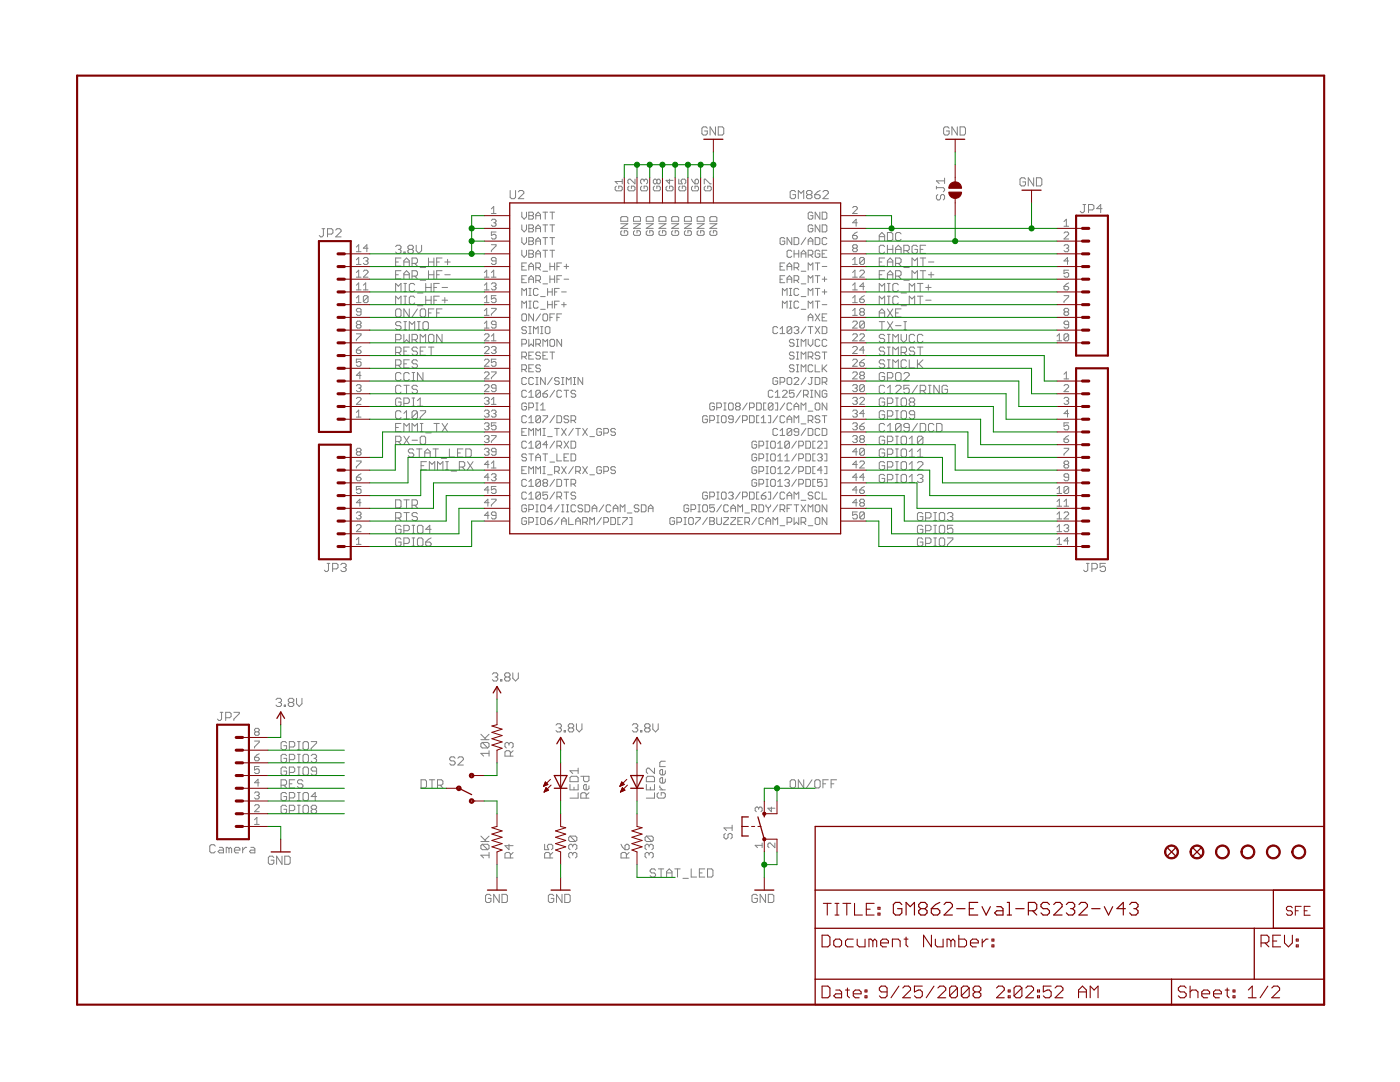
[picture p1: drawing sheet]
<svg xmlns="http://www.w3.org/2000/svg" width="279mm" height="216mm" viewBox="0 0 279 216" stroke-linecap="round" stroke-linejoin="round" font-family="sans-serif">
<g fill="#808080" stroke="#808080" stroke-width=".2">
<path d="M204.4 35.5l.3 .3z"/>
<path d="M203.8 35.5h.6z"/>
<path d="M203.6 35.8l.2-.3z"/>
<path d="M203.6 35.8v1z"/>
<path d="M203.6 36.8l.2 .3z"/>
<path d="M203.8 37.1h.6z"/>
<path d="M204.4 37.1l.3-.3z"/>
<path d="M204.7 36.3v.5z"/>
<path d="M204.1 36.3h.6z"/>
<path d="M205.2 35.5v1.6z"/>
<path d="M205.2 35.5l1.1 1.6z"/>
<path d="M206.3 35.5v1.6z"/>
<path d="M206.8 35.5v1.6z"/>
<path d="M206.8 37.1h.8z"/>
<path d="M207.9 36.8l-.3 .3z"/>
<path d="M207.9 35.8v1z"/>
<path d="M207.6 35.5l.3 .3z"/>
<path d="M206.8 35.5h.8z"/>
<path d="M42.7 168.6l.3 .2z"/>
<path d="M42.1 168.6h.6z"/>
<path d="M42.1 168.6l-.2 .2z"/>
<path d="M41.9 168.8v1.1z"/>
<path d="M41.9 169.9l.2 .3z"/>
<path d="M42.1 170.2h.6z"/>
<path d="M43 169.9l-.3 .3z"/>
<path d="M43.8 169.1h.5z"/>
<path d="M44.3 169.1l.3 .3z"/>
<path d="M44.6 169.4v.8z"/>
<path d="M43.8 170.2h.8z"/>
<path d="M43.5 169.9l.3 .3z"/>
<path d="M43.5 169.9l.3-.3z"/>
<path d="M43.8 169.6h.8z"/>
<path d="M45.1 169.1v1.1z"/>
<path d="M45.1 169.1h.3z"/>
<path d="M45.4 169.1l.3 .3z"/>
<path d="M45.7 169.4v.8z"/>
<path d="M46 169.1l-.3 .3z"/>
<path d="M46 169.1l.2 .3z"/>
<path d="M46.2 169.4v.8z"/>
<path d="M47.1 170.2h.5z"/>
<path d="M46.8 169.9l.3 .3z"/>
<path d="M46.8 169.4v.5z"/>
<path d="M47.1 169.1l-.3 .3z"/>
<path d="M47.1 169.1h.5z"/>
<path d="M47.6 169.1l.3 .3z"/>
<path d="M47.9 169.4v.2z"/>
<path d="M46.8 169.6h1.1z"/>
<path d="M48.4 169.1v1.1z"/>
<path d="M49 169.1l-.6 .5z"/>
<path d="M49 169.1h.2z"/>
<path d="M50.1 169.1h.5z"/>
<path d="M50.6 169.1l.3 .3z"/>
<path d="M50.9 169.4v.8z"/>
<path d="M50.1 170.2h.8z"/>
<path d="M49.8 169.9l.3 .3z"/>
<path d="M50.1 169.6l-.3 .3z"/>
<path d="M50.1 169.6h.8z"/>
<path d="M54.4 170.8l.3 .3z"/>
<path d="M53.8 170.8h.6z"/>
<path d="M53.8 170.8l-.2 .3z"/>
<path d="M53.6 171.1v1.1z"/>
<path d="M53.6 172.2l.2 .3z"/>
<path d="M53.8 172.5h.6z"/>
<path d="M54.4 172.5l.3-.3z"/>
<path d="M54.7 171.6v.6z"/>
<path d="M54.1 171.6h.6z"/>
<path d="M55.2 170.8v1.7z"/>
<path d="M55.2 170.8l1.1 1.7z"/>
<path d="M56.3 170.8v1.7z"/>
<path d="M56.8 170.8v1.7z"/>
<path d="M56.8 172.5h.8z"/>
<path d="M57.6 172.5l.3-.3z"/>
<path d="M57.9 171.1v1.1z"/>
<path d="M57.6 170.8l.3 .3z"/>
<path d="M56.8 170.8h.8z"/>
<path d="M96 150.3l.5 .6z"/>
<path d="M96 150.3h1.6z"/>
<path d="M97.6 149.8v1.1z"/>
<path d="M96.2 149.2h1.1z"/>
<path d="M96 149l.2 .2z"/>
<path d="M96 148.4v.6z"/>
<path d="M96.2 148.1l-.2 .3z"/>
<path d="M96.2 148.1h1.1z"/>
<path d="M97.3 148.1l.3 .3z"/>
<path d="M97.6 148.4v.6z"/>
<path d="M97.6 149l-.3 .2z"/>
<path d="M96.2 148.1l1.1 1.1z"/>
<path d="M96 147.6h1.6z"/>
<path d="M96 146.5l1 1.1z"/>
<path d="M96.8 147.3l.8-.8z"/>
<path d="M96 170.6l.5 .6z"/>
<path d="M96 170.6h1.6z"/>
<path d="M97.6 170.1v1.1z"/>
<path d="M96.2 169.5h1.1z"/>
<path d="M96 169.3l.2 .2z"/>
<path d="M96 168.7v.6z"/>
<path d="M96 168.7l.2-.2z"/>
<path d="M96.2 168.5h1.1z"/>
<path d="M97.3 168.5l.3 .2z"/>
<path d="M97.6 168.7v.6z"/>
<path d="M97.3 169.5l.3-.2z"/>
<path d="M96.2 168.5l1.1 1z"/>
<path d="M96 167.9h1.6z"/>
<path d="M96 166.8l1 1.1z"/>
<path d="M96.8 167.6l.8-.8z"/>
<path d="M97.7 178.5l.3 .2z"/>
<path d="M97.2 178.5h.5z"/>
<path d="M97.2 178.5l-.3 .2z"/>
<path d="M96.9 178.7v1.1z"/>
<path d="M96.9 179.8l.3 .3z"/>
<path d="M97.2 180.1h.5z"/>
<path d="M98 179.8l-.3 .3z"/>
<path d="M98 179.3v.5z"/>
<path d="M97.5 179.3h.5z"/>
<path d="M98.5 178.5v1.6z"/>
<path d="M98.5 178.5l1.1 1.6z"/>
<path d="M99.6 178.5v1.6z"/>
<path d="M100.2 178.5v1.6z"/>
<path d="M100.2 180.1h.8z"/>
<path d="M101 180.1l.3-.3z"/>
<path d="M101.3 178.7v1.1z"/>
<path d="M101 178.5l.3 .2z"/>
<path d="M100.2 178.5h.8z"/>
<path d="M150.9 178.5l.3 .2z"/>
<path d="M150.3 178.5h.6z"/>
<path d="M150.3 178.5l-.2 .2z"/>
<path d="M150.1 178.7v1.1z"/>
<path d="M150.1 179.8l.2 .3z"/>
<path d="M150.3 180.1h.6z"/>
<path d="M150.9 180.1l.3-.3z"/>
<path d="M151.2 179.3v.5z"/>
<path d="M150.6 179.3h.6z"/>
<path d="M151.7 178.5v1.6z"/>
<path d="M151.7 178.5l1.1 1.6z"/>
<path d="M152.8 178.5v1.6z"/>
<path d="M153.3 178.5v1.6z"/>
<path d="M153.3 180.1h.9z"/>
<path d="M154.2 180.1l.2-.3z"/>
<path d="M154.4 178.7v1.1z"/>
<path d="M154.2 178.5l.2 .2z"/>
<path d="M153.3 178.5h.9z"/>
<path d="M115.9 159.3h1.6z"/>
<path d="M115.9 158.4v.9z"/>
<path d="M115.9 158.4l.3-.2z"/>
<path d="M116.2 158.2h.5z"/>
<path d="M116.7 158.2l.3 .2z"/>
<path d="M117 158.4v.9z"/>
<path d="M117 158.7l.5-.5z"/>
<path d="M117.5 156.8v.6z"/>
<path d="M117.3 157.6l.2-.2z"/>
<path d="M116.7 157.6h.6z"/>
<path d="M116.5 157.4l.2 .2z"/>
<path d="M116.5 156.8v.6z"/>
<path d="M116.7 156.5l-.2 .3z"/>
<path d="M116.7 156.5h.3z"/>
<path d="M117 156.5v1.1z"/>
<path d="M115.9 154.9h1.6z"/>
<path d="M117.5 154.9v.8z"/>
<path d="M117.3 156l.2-.3z"/>
<path d="M116.7 156h.6z"/>
<path d="M116.5 155.7l.2 .3z"/>
<path d="M116.5 154.9v.8z"/>
<path d="M131.1 158.4l.3-.2z"/>
<path d="M131.1 158.4v.6z"/>
<path d="M131.1 159l.3 .3z"/>
<path d="M131.4 159.3h1.1z"/>
<path d="M132.5 159.3l.3-.3z"/>
<path d="M132.8 158.4v.6z"/>
<path d="M132.5 158.2l.3 .2z"/>
<path d="M132 158.2h.5z"/>
<path d="M132 158.2v.5z"/>
<path d="M131.7 157.6h1.1z"/>
<path d="M131.7 157.1l.5 .5z"/>
<path d="M131.7 156.8v.3z"/>
<path d="M132.8 155.4v.6z"/>
<path d="M132.8 156l-.3 .3z"/>
<path d="M132 156.3h.5z"/>
<path d="M131.7 156l.3 .3z"/>
<path d="M131.7 155.4v.6z"/>
<path d="M131.7 155.4l.3-.2z"/>
<path d="M132 155.2h.2z"/>
<path d="M132.2 155.2v1.1z"/>
<path d="M132.8 153.8v.5z"/>
<path d="M132.8 154.3l-.3 .3z"/>
<path d="M132 154.6h.5z"/>
<path d="M131.7 154.3l.3 .3z"/>
<path d="M131.7 153.8v.5z"/>
<path d="M131.7 153.8l.3-.3z"/>
<path d="M132 153.5h.2z"/>
<path d="M132.2 153.5v1.1z"/>
<path d="M131.7 153h1.1z"/>
<path d="M131.7 152.2v.8z"/>
<path d="M131.7 152.2l.3-.3z"/>
<path d="M132 151.9h.8z"/>
<path d="M113.5 170.9l.3 .3z"/>
<path d="M113.5 170.4v.5z"/>
<path d="M113.5 170.4l.3-.3z"/>
<path d="M113.8 170.1h.2z"/>
<path d="M114 170.1l.3 .3z"/>
<path d="M114.3 170.4v.2z"/>
<path d="M114.6 170.1l-.3 .3z"/>
<path d="M114.6 170.1h.3z"/>
<path d="M114.9 170.1l.2 .3z"/>
<path d="M115.1 170.4v.5z"/>
<path d="M115.1 170.9l-.2 .3z"/>
<path d="M113.5 169.3l.3 .2z"/>
<path d="M113.5 168.7v.6z"/>
<path d="M113.5 168.7l.3-.2z"/>
<path d="M113.8 168.5h.2z"/>
<path d="M114 168.5l.3 .2z"/>
<path d="M114.3 168.7v.3z"/>
<path d="M114.6 168.5l-.3 .2z"/>
<path d="M114.6 168.5h.3z"/>
<path d="M114.9 168.5l.2 .2z"/>
<path d="M115.1 168.7v.6z"/>
<path d="M114.9 169.5l.2-.2z"/>
<path d="M113.8 167.9h1.1z"/>
<path d="M113.5 167.6l.3 .3z"/>
<path d="M113.5 167.1v.5z"/>
<path d="M113.5 167.1l.3-.3z"/>
<path d="M113.8 166.8h1.1z"/>
<path d="M114.9 166.8l.2 .3z"/>
<path d="M115.1 167.1v.5z"/>
<path d="M114.9 167.9l.2-.3z"/>
<path d="M113.8 166.8l1.1 1.1z"/>
<path d="M128.7 170.9l.3 .3z"/>
<path d="M128.7 170.4v.5z"/>
<path d="M129 170.1l-.3 .3z"/>
<path d="M129 170.1h.3z"/>
<path d="M129.3 170.1l.2 .3z"/>
<path d="M129.5 170.4v.2z"/>
<path d="M129.5 170.4l.3-.3z"/>
<path d="M129.8 170.1h.3z"/>
<path d="M130.1 170.1l.3 .3z"/>
<path d="M130.4 170.4v.5z"/>
<path d="M130.4 170.9l-.3 .3z"/>
<path d="M128.7 169.3l.3 .2z"/>
<path d="M128.7 168.7v.6z"/>
<path d="M129 168.5l-.3 .2z"/>
<path d="M129 168.5h.3z"/>
<path d="M129.3 168.5l.2 .2z"/>
<path d="M129.5 168.7v.3z"/>
<path d="M129.5 168.7l.3-.2z"/>
<path d="M129.8 168.5h.3z"/>
<path d="M130.1 168.5l.3 .2z"/>
<path d="M130.4 168.7v.6z"/>
<path d="M130.1 169.5l.3-.2z"/>
<path d="M129 167.9h1.1z"/>
<path d="M128.7 167.6l.3 .3z"/>
<path d="M128.7 167.1v.5z"/>
<path d="M128.7 167.1l.3-.3z"/>
<path d="M129 166.8h1.1z"/>
<path d="M130.1 166.8l.3 .3z"/>
<path d="M130.4 167.1v.5z"/>
<path d="M130.1 167.9l.3-.3z"/>
<path d="M129 166.8l1.1 1.1z"/>
<path d="M110.2 178.5l.3 .2z"/>
<path d="M109.7 178.5h.5z"/>
<path d="M109.7 178.5l-.3 .2z"/>
<path d="M109.4 178.7v1.1z"/>
<path d="M109.4 179.8l.3 .3z"/>
<path d="M109.7 180.1h.5z"/>
<path d="M110.2 180.1l.3-.3z"/>
<path d="M110.5 179.3v.5z"/>
<path d="M110 179.3h.5z"/>
<path d="M111.1 178.5v1.6z"/>
<path d="M111.1 178.5l1.1 1.6z"/>
<path d="M112.2 178.5v1.6z"/>
<path d="M112.7 178.5v1.6z"/>
<path d="M112.7 180.1h.8z"/>
<path d="M113.8 179.8l-.3 .3z"/>
<path d="M113.8 178.7v1.1z"/>
<path d="M113.5 178.5l.3 .2z"/>
<path d="M112.7 178.5h.8z"/>
<path d="M158.5 38l.3 .3z"/>
<path d="M158 38h.5z"/>
<path d="M158 38l-.3 .3z"/>
<path d="M157.7 38.3v1.1z"/>
<path d="M157.7 39.4l.3 .2z"/>
<path d="M158 39.6h.5z"/>
<path d="M158.5 39.6l.3-.2z"/>
<path d="M158.8 38.8v.6z"/>
<path d="M158.2 38.8h.6z"/>
<path d="M159.3 38v1.6z"/>
<path d="M159.3 38l.6 .6z"/>
<path d="M160.4 38l-.5 .6z"/>
<path d="M160.4 38v1.6z"/>
<path d="M161.2 38l-.2 .3z"/>
<path d="M161.2 38h.6z"/>
<path d="M161.8 38l.3 .3z"/>
<path d="M162.1 38.3v.3z"/>
<path d="M162.1 38.6l-.3 .2z"/>
<path d="M161.8 38.8l.3 .3z"/>
<path d="M162.1 39.1v.3z"/>
<path d="M162.1 39.4l-.3 .2z"/>
<path d="M161.2 39.6h.6z"/>
<path d="M161 39.4l.2 .2z"/>
<path d="M161 39.1v.3z"/>
<path d="M161 39.1l.2-.3z"/>
<path d="M161 38.6l.2 .2z"/>
<path d="M161 38.3v.3z"/>
<path d="M161.2 38.8h.6z"/>
<path d="M163.1 38.3l.6-.3z"/>
<path d="M163.1 38.3l-.5 .5z"/>
<path d="M162.6 38.8v.6z"/>
<path d="M162.6 39.4l.3 .2z"/>
<path d="M162.9 39.6h.5z"/>
<path d="M163.4 39.6l.3-.2z"/>
<path d="M163.7 39.1v.3z"/>
<path d="M163.4 38.8l.3 .3z"/>
<path d="M162.6 38.8h.8z"/>
<path d="M164.2 39.6h1.1z"/>
<path d="M164.2 39.6l1.1-1z"/>
<path d="M165.3 38.3v.3z"/>
<path d="M165 38l.3 .3z"/>
<path d="M164.5 38h.5z"/>
<path d="M164.2 38.3l.3-.3z"/>
<path d="M98.3 134.5l.2-.2z"/>
<path d="M98.5 134.3h.6z"/>
<path d="M99.1 134.3l.2 .2z"/>
<path d="M99.3 134.5v.3z"/>
<path d="M99.3 134.8l-.2 .3z"/>
<path d="M98.8 135.1h.3z"/>
<path d="M99.1 135.1l.2 .2z"/>
<path d="M99.3 135.3v.3z"/>
<path d="M99.3 135.6l-.2 .3z"/>
<path d="M98.5 135.9h.6z"/>
<path d="M98.3 135.6l.2 .3z"/>
<path d="M99.9 135.6v.3z"/>
<path d="M99.9 135.6h.3z"/>
<path d="M100.2 135.6v.3z"/>
<path d="M99.9 135.9h.3z"/>
<path d="M100.7 134.5l.3-.2z"/>
<path d="M101 134.3h.5z"/>
<path d="M101.5 134.3l.3 .2z"/>
<path d="M101.8 134.5v.3z"/>
<path d="M101.8 134.8l-.3 .3z"/>
<path d="M101.5 135.1l.3 .2z"/>
<path d="M101.8 135.3v.3z"/>
<path d="M101.8 135.6l-.3 .3z"/>
<path d="M101 135.9h.5z"/>
<path d="M100.7 135.6l.3 .3z"/>
<path d="M100.7 135.3v.3z"/>
<path d="M100.7 135.3l.3-.2z"/>
<path d="M100.7 134.8l.3 .3z"/>
<path d="M100.7 134.5v.3z"/>
<path d="M101 135.1h.5z"/>
<path d="M102.3 134.3v1z"/>
<path d="M102.3 135.3l.6 .6z"/>
<path d="M102.9 135.9l.5-.6z"/>
<path d="M103.4 134.3v1z"/>
<path d="M126.2 144.7l.3-.3z"/>
<path d="M126.5 144.4h.5z"/>
<path d="M127 144.4l.3 .3z"/>
<path d="M127.3 144.7v.3z"/>
<path d="M127.3 145l-.3 .2z"/>
<path d="M126.7 145.2h.3z"/>
<path d="M127 145.2l.3 .3z"/>
<path d="M127.3 145.5v.3z"/>
<path d="M127.3 145.8l-.3 .2z"/>
<path d="M126.5 146h.5z"/>
<path d="M126.2 145.8l.3 .2z"/>
<path d="M127.8 145.8v.2z"/>
<path d="M127.8 145.8h.3z"/>
<path d="M128.1 145.8v.2z"/>
<path d="M127.8 146h.3z"/>
<path d="M128.7 144.7l.2-.3z"/>
<path d="M128.9 144.4h.6z"/>
<path d="M129.5 144.4l.2 .3z"/>
<path d="M129.7 144.7v.3z"/>
<path d="M129.7 145l-.2 .2z"/>
<path d="M129.5 145.2l.2 .3z"/>
<path d="M129.7 145.5v.3z"/>
<path d="M129.7 145.8l-.2 .2z"/>
<path d="M128.9 146h.6z"/>
<path d="M128.7 145.8l.2 .2z"/>
<path d="M128.7 145.5v.3z"/>
<path d="M128.7 145.5l.2-.3z"/>
<path d="M128.7 145l.2 .2z"/>
<path d="M128.7 144.7v.3z"/>
<path d="M128.9 145.2h.6z"/>
<path d="M130.3 144.4v1.1z"/>
<path d="M130.3 145.5l.5 .5z"/>
<path d="M131.4 145.5l-.6 .5z"/>
<path d="M131.4 144.4v1.1z"/>
<path d="M111 144.7l.2-.3z"/>
<path d="M111.2 144.4h.6z"/>
<path d="M111.8 144.4l.2 .3z"/>
<path d="M112 144.7v.3z"/>
<path d="M112 145l-.2 .2z"/>
<path d="M111.5 145.2h.3z"/>
<path d="M111.8 145.2l.2 .3z"/>
<path d="M112 145.5v.3z"/>
<path d="M112 145.8l-.2 .2z"/>
<path d="M111.2 146h.6z"/>
<path d="M111 145.8l.2 .2z"/>
<path d="M112.6 145.8v.2z"/>
<path d="M112.6 145.8h.3z"/>
<path d="M112.9 145.8v.2z"/>
<path d="M112.6 146h.3z"/>
<path d="M113.4 144.7l.3-.3z"/>
<path d="M113.7 144.4h.5z"/>
<path d="M114.2 144.4l.3 .3z"/>
<path d="M114.5 144.7v.3z"/>
<path d="M114.5 145l-.3 .2z"/>
<path d="M114.2 145.2l.3 .3z"/>
<path d="M114.5 145.5v.3z"/>
<path d="M114.5 145.8l-.3 .2z"/>
<path d="M113.7 146h.5z"/>
<path d="M113.4 145.8l.3 .2z"/>
<path d="M113.4 145.5v.3z"/>
<path d="M113.4 145.5l.3-.3z"/>
<path d="M113.4 145l.3 .2z"/>
<path d="M113.4 144.7v.3z"/>
<path d="M113.7 145.2h.5z"/>
<path d="M115 144.4v1.1z"/>
<path d="M115 145.5l.6 .5z"/>
<path d="M115.6 146l.5-.5z"/>
<path d="M116.1 144.4v1.1z"/>
<path d="M140.9 25.3l.3 .3z"/>
<path d="M140.4 25.3h.5z"/>
<path d="M140.4 25.3l-.3 .3z"/>
<path d="M140.1 25.6v1.1z"/>
<path d="M140.1 26.7l.3 .2z"/>
<path d="M140.4 26.9h.5z"/>
<path d="M140.9 26.9l.3-.2z"/>
<path d="M141.2 26.1v.6z"/>
<path d="M140.6 26.1h.6z"/>
<path d="M141.7 25.3v1.6z"/>
<path d="M141.7 25.3l1.1 1.6z"/>
<path d="M142.8 25.3v1.6z"/>
<path d="M143.3 25.3v1.6z"/>
<path d="M143.3 26.9h.9z"/>
<path d="M144.2 26.9l.2-.2z"/>
<path d="M144.4 25.6v1.1z"/>
<path d="M144.2 25.3l.2 .3z"/>
<path d="M143.3 25.3h.9z"/>
<path d="M189.1 25.3l.3 .3z"/>
<path d="M188.6 25.3h.5z"/>
<path d="M188.6 25.3l-.3 .3z"/>
<path d="M188.3 25.6v1.1z"/>
<path d="M188.3 26.7l.3 .2z"/>
<path d="M188.6 26.9h.5z"/>
<path d="M189.1 26.9l.3-.2z"/>
<path d="M189.4 26.1v.6z"/>
<path d="M188.9 26.1h.5z"/>
<path d="M190 25.3v1.6z"/>
<path d="M190 25.3l1.1 1.6z"/>
<path d="M191.1 25.3v1.6z"/>
<path d="M191.6 25.3v1.6z"/>
<path d="M191.6 26.9h.8z"/>
<path d="M192.7 26.7l-.3 .2z"/>
<path d="M192.7 25.6v1.1z"/>
<path d="M192.4 25.3l.3 .3z"/>
<path d="M191.6 25.3h.8z"/>
<path d="M55.1 139.6l.3-.3z"/>
<path d="M55.4 139.3h.5z"/>
<path d="M55.9 139.3l.3 .3z"/>
<path d="M56.2 139.6v.3z"/>
<path d="M56.2 139.9l-.3 .3z"/>
<path d="M55.6 140.2h.3z"/>
<path d="M55.9 140.2l.3 .2z"/>
<path d="M56.2 140.4v.3z"/>
<path d="M56.2 140.7l-.3 .3z"/>
<path d="M55.4 141h.5z"/>
<path d="M55.1 140.7l.3 .3z"/>
<path d="M56.7 140.7v.3z"/>
<path d="M56.7 140.7h.3z"/>
<path d="M57 140.7v.3z"/>
<path d="M56.7 141h.3z"/>
<path d="M57.5 139.6l.3-.3z"/>
<path d="M57.8 139.3h.6z"/>
<path d="M58.4 139.3l.2 .3z"/>
<path d="M58.6 139.6v.3z"/>
<path d="M58.6 139.9l-.2 .3z"/>
<path d="M58.4 140.2l.2 .2z"/>
<path d="M58.6 140.4v.3z"/>
<path d="M58.6 140.7l-.2 .3z"/>
<path d="M57.8 141h.6z"/>
<path d="M57.5 140.7l.3 .3z"/>
<path d="M57.5 140.4v.3z"/>
<path d="M57.5 140.4l.3-.2z"/>
<path d="M57.5 139.9l.3 .3z"/>
<path d="M57.5 139.6v.3z"/>
<path d="M57.8 140.2h.6z"/>
<path d="M59.2 139.3v1.1z"/>
<path d="M59.2 140.4l.5 .6z"/>
<path d="M59.7 141l.6-.6z"/>
<path d="M60.3 139.3v1.1z"/>
<path d="M50.8 163.6l.5-.5z"/>
<path d="M51.3 163.1v1.4z"/>
<path d="M50.8 164.5h.9z"/>
<path d="M50.8 162h.9z"/>
<path d="M50.8 162l.9-1z"/>
<path d="M51.7 160.8v.2z"/>
<path d="M51.5 160.6l.2 .2z"/>
<path d="M51 160.6h.5z"/>
<path d="M51 160.6l-.2 .2z"/>
<path d="M51 158l-.2 .3z"/>
<path d="M51 158h.5z"/>
<path d="M51.5 158l.2 .3z"/>
<path d="M51.7 158.3v.2z"/>
<path d="M51.7 158.5l-.2 .2z"/>
<path d="M51.3 158.7h.2z"/>
<path d="M51.5 158.7l.2 .3z"/>
<path d="M51.7 159v.2z"/>
<path d="M51.5 159.4l.2-.2z"/>
<path d="M51 159.4h.5z"/>
<path d="M50.8 159.2l.2 .2z"/>
<path d="M51.5 155.5v1.4z"/>
<path d="M51.5 155.5l-.7 .7z"/>
<path d="M50.8 156.2h.9z"/>
<path d="M50.8 153h.9z"/>
<path d="M50.8 153v.6z"/>
<path d="M50.8 153.6l.5-.2z"/>
<path d="M51.3 153.4h.2z"/>
<path d="M51.5 153.4l.2 .2z"/>
<path d="M51.7 153.6v.5z"/>
<path d="M51.5 154.3l.2-.2z"/>
<path d="M51 154.3h.5z"/>
<path d="M50.8 154.1l.2 .2z"/>
<path d="M51.3 150.6l.4-.2z"/>
<path d="M51.3 150.6l-.5 .5z"/>
<path d="M50.8 151.1v.5z"/>
<path d="M50.8 151.6l.2 .2z"/>
<path d="M51 151.8h.5z"/>
<path d="M51.5 151.8l.2-.2z"/>
<path d="M51.7 151.3v.3z"/>
<path d="M51.5 151.1l.2 .2z"/>
<path d="M50.8 151.1h.7z"/>
<path d="M50.8 147.9h.9z"/>
<path d="M51.7 147.9v.2z"/>
<path d="M51.7 148.1l-.9 .9z"/>
<path d="M50.8 149v.3z"/>
<path d="M51 145.3l-.2 .3z"/>
<path d="M51 145.3h.5z"/>
<path d="M51.5 145.3l.2 .3z"/>
<path d="M51.7 145.6v.2z"/>
<path d="M51.7 145.8l-.2 .2z"/>
<path d="M51.5 146l.2 .3z"/>
<path d="M51.7 146.3v.2z"/>
<path d="M51.5 146.7l.2-.2z"/>
<path d="M51 146.7h.5z"/>
<path d="M50.8 146.5l.2 .2z"/>
<path d="M50.8 146.3v.2z"/>
<path d="M50.8 146.3l.2-.3z"/>
<path d="M50.8 145.8l.2 .2z"/>
<path d="M50.8 145.6v.2z"/>
<path d="M51 146h.5z"/>
<path d="M43.4 143.5l.3 .3z"/>
<path d="M43.7 143.8h.2z"/>
<path d="M43.9 143.8l.3-.3z"/>
<path d="M44.2 142.1v1.4z"/>
<path d="M43.9 142.1h.6z"/>
<path d="M45 142.1v1.7z"/>
<path d="M45 142.1h.8z"/>
<path d="M45.8 142.1l.3 .3z"/>
<path d="M46.1 142.4v.6z"/>
<path d="M45.8 143.2l.3-.2z"/>
<path d="M45 143.2h.8z"/>
<path d="M46.7 142.1h1.1z"/>
<path d="M47.8 142.1v.3z"/>
<path d="M47.8 142.4l-1.1 1.1z"/>
<path d="M46.7 143.5v.3z"/>
<path d="M71.1 82.3l.5-.5z"/>
<path d="M71.6 81.8v1.4z"/>
<path d="M71.1 83.2h1z"/>
<path d="M71.1 80.7h1z"/>
<path d="M71.1 80.7l1-.9z"/>
<path d="M72.1 79.5v.3z"/>
<path d="M71.8 79.3l.3 .2z"/>
<path d="M71.4 79.3h.4z"/>
<path d="M71.4 79.3l-.3 .2z"/>
<path d="M71.1 77l.3-.2z"/>
<path d="M71.4 76.8h.4z"/>
<path d="M71.8 76.8l.3 .2z"/>
<path d="M72.1 77v.2z"/>
<path d="M72.1 77.2l-.3 .2z"/>
<path d="M71.6 77.4h.2z"/>
<path d="M71.8 77.4l.3 .3z"/>
<path d="M72.1 77.7v.2z"/>
<path d="M72.1 77.9l-.3 .2z"/>
<path d="M71.4 78.1h.4z"/>
<path d="M71.1 77.9l.3 .2z"/>
<path d="M71.8 74.2v1.4z"/>
<path d="M71.8 74.2l-.7 .7z"/>
<path d="M71.1 74.9h1z"/>
<path d="M71.1 71.7h1z"/>
<path d="M71.1 71.7v.7z"/>
<path d="M71.1 72.4l.5-.3z"/>
<path d="M71.6 72.1h.2z"/>
<path d="M71.8 72.1l.3 .3z"/>
<path d="M72.1 72.4v.4z"/>
<path d="M72.1 72.8l-.3 .3z"/>
<path d="M71.4 73.1h.4z"/>
<path d="M71.1 72.8l.3 .3z"/>
<path d="M63.7 47l.3 .3z"/>
<path d="M64 47.3h.3z"/>
<path d="M64.3 47.3l.2-.3z"/>
<path d="M64.5 45.6v1.4z"/>
<path d="M64.3 45.6h.5z"/>
<path d="M65.4 45.6v1.7z"/>
<path d="M65.4 45.6h.8z"/>
<path d="M66.2 45.6l.2 .3z"/>
<path d="M66.4 45.9v.6z"/>
<path d="M66.2 46.7l.2-.2z"/>
<path d="M65.4 46.7h.8z"/>
<path d="M67 47.3h1.1z"/>
<path d="M68.1 46.2l-1.1 1.1z"/>
<path d="M68.1 45.9v.3z"/>
<path d="M67.8 45.6l.3 .3z"/>
<path d="M67.3 45.6h.5z"/>
<path d="M67.3 45.6l-.3 .3z"/>
<path d="M71.6 69.4l.5-.3z"/>
<path d="M71.6 69.4l-.5 .4z"/>
<path d="M71.1 69.8v.5z"/>
<path d="M71.1 70.3l.3 .2z"/>
<path d="M71.4 70.5h.4z"/>
<path d="M71.8 70.5l.3-.2z"/>
<path d="M72.1 70.1v.2z"/>
<path d="M71.8 69.8l.3 .3z"/>
<path d="M71.1 69.8h.7z"/>
<path d="M71.1 66.6h1z"/>
<path d="M72.1 66.6v.2z"/>
<path d="M72.1 66.8l-1 1z"/>
<path d="M71.1 67.8v.2z"/>
<path d="M71.1 64.3l.3-.2z"/>
<path d="M71.4 64.1h.4z"/>
<path d="M71.8 64.1l.3 .2z"/>
<path d="M72.1 64.3v.2z"/>
<path d="M72.1 64.5l-.3 .3z"/>
<path d="M71.8 64.8l.3 .2z"/>
<path d="M72.1 65v.2z"/>
<path d="M72.1 65.2l-.3 .3z"/>
<path d="M71.4 65.5h.4z"/>
<path d="M71.1 65.2l.3 .3z"/>
<path d="M71.1 65v.2z"/>
<path d="M71.1 65l.3-.2z"/>
<path d="M71.1 64.5l.3 .3z"/>
<path d="M71.1 64.3v.2z"/>
<path d="M71.4 64.8h.4z"/>
<path d="M71.1 62.7l.3 .2z"/>
<path d="M71.4 62.9h.4z"/>
<path d="M71.8 62.9l.3-.2z"/>
<path d="M72.1 61.8v.9z"/>
<path d="M71.8 61.5l.3 .3z"/>
<path d="M71.4 61.5h.4z"/>
<path d="M71.4 61.5l-.3 .3z"/>
<path d="M71.1 61.8v.2z"/>
<path d="M71.1 62l.3 .2z"/>
<path d="M71.4 62.2h.7z"/>
<path d="M71.1 59.5l.5-.5z"/>
<path d="M71.6 59v1.4z"/>
<path d="M71.1 60.4h1z"/>
<path d="M72.5 59.2v1z"/>
<path d="M72.5 59.2l.2-.2z"/>
<path d="M72.7 59h.5z"/>
<path d="M73.2 59l.2 .2z"/>
<path d="M73.4 59.2v1z"/>
<path d="M73.4 60.2l-.2 .2z"/>
<path d="M72.7 60.4h.5z"/>
<path d="M72.5 60.2l.2 .2z"/>
<path d="M72.5 60.2l.9-1z"/>
<path d="M71.1 56.9l.5-.4z"/>
<path d="M71.6 56.5v1.3z"/>
<path d="M71.1 57.8h1z"/>
<path d="M72.5 56.9l.5-.4z"/>
<path d="M73 56.5v1.3z"/>
<path d="M72.5 57.8h.9z"/>
<path d="M71.1 54.4l.5-.5z"/>
<path d="M71.6 53.9v1.4z"/>
<path d="M71.1 55.3h1z"/>
<path d="M72.5 55.3h.9z"/>
<path d="M72.5 55.3l.9-.9z"/>
<path d="M73.4 54.1v.3z"/>
<path d="M73.2 53.9l.2 .2z"/>
<path d="M72.7 53.9h.5z"/>
<path d="M72.7 53.9l-.2 .2z"/>
<path d="M71.1 51.8l.5-.4z"/>
<path d="M71.6 51.4v1.4z"/>
<path d="M71.1 52.8h1z"/>
<path d="M72.5 51.6l.2-.2z"/>
<path d="M72.7 51.4h.5z"/>
<path d="M73.2 51.4l.2 .2z"/>
<path d="M73.4 51.6v.2z"/>
<path d="M73.4 51.8l-.2 .3z"/>
<path d="M73 52.1h.2z"/>
<path d="M73.2 52.1l.2 .2z"/>
<path d="M73.4 52.3v.2z"/>
<path d="M73.4 52.5l-.2 .3z"/>
<path d="M72.7 52.8h.5z"/>
<path d="M72.5 52.5l.2 .3z"/>
<path d="M71.1 49.3l.5-.5z"/>
<path d="M71.6 48.8v1.4z"/>
<path d="M71.1 50.2h1z"/>
<path d="M73.2 48.8v1.4z"/>
<path d="M73.2 48.8l-.7 .7z"/>
<path d="M72.5 49.5h.9z"/>
<path d="M71.1 107.7l.5-.5z"/>
<path d="M71.6 107.2v1.4z"/>
<path d="M71.1 108.6h1z"/>
<path d="M71.1 106.1h1z"/>
<path d="M71.1 106.1l1-.9z"/>
<path d="M72.1 104.9v.3z"/>
<path d="M71.8 104.7l.3 .2z"/>
<path d="M71.4 104.7h.4z"/>
<path d="M71.4 104.7l-.3 .2z"/>
<path d="M71.1 102.4l.3-.2z"/>
<path d="M71.4 102.2h.4z"/>
<path d="M71.8 102.2l.3 .2z"/>
<path d="M72.1 102.4v.2z"/>
<path d="M72.1 102.6l-.3 .2z"/>
<path d="M71.6 102.8h.2z"/>
<path d="M71.8 102.8l.3 .3z"/>
<path d="M72.1 103.1v.2z"/>
<path d="M72.1 103.3l-.3 .2z"/>
<path d="M71.4 103.5h.4z"/>
<path d="M71.1 103.3l.3 .2z"/>
<path d="M71.8 99.6v1.4z"/>
<path d="M71.8 99.6l-.7 .7z"/>
<path d="M71.1 100.3h1z"/>
<path d="M71.1 97.1h1z"/>
<path d="M71.1 97.1v.7z"/>
<path d="M71.1 97.8l.5-.3z"/>
<path d="M71.6 97.5h.2z"/>
<path d="M71.8 97.5l.3 .3z"/>
<path d="M72.1 97.8v.4z"/>
<path d="M72.1 98.2l-.3 .3z"/>
<path d="M71.4 98.5h.4z"/>
<path d="M71.1 98.2l.3 .3z"/>
<path d="M71.6 94.8l.5-.3z"/>
<path d="M71.6 94.8l-.5 .4z"/>
<path d="M71.1 95.2v.5z"/>
<path d="M71.1 95.7l.3 .2z"/>
<path d="M71.4 95.9h.4z"/>
<path d="M71.8 95.9l.3-.2z"/>
<path d="M72.1 95.5v.2z"/>
<path d="M71.8 95.2l.3 .3z"/>
<path d="M71.1 95.2h.7z"/>
<path d="M71.1 92h1z"/>
<path d="M72.1 92v.2z"/>
<path d="M71.1 93.2l1-1z"/>
<path d="M71.1 93.2v.2z"/>
<path d="M71.1 89.7l.3-.2z"/>
<path d="M71.4 89.5h.4z"/>
<path d="M71.8 89.5l.3 .2z"/>
<path d="M72.1 89.7v.2z"/>
<path d="M72.1 89.9l-.3 .2z"/>
<path d="M71.8 90.1l.3 .3z"/>
<path d="M72.1 90.4v.2z"/>
<path d="M72.1 90.6l-.3 .2z"/>
<path d="M71.4 90.8h.4z"/>
<path d="M71.1 90.6l.3 .2z"/>
<path d="M71.1 90.4v.2z"/>
<path d="M71.1 90.4l.3-.3z"/>
<path d="M71.1 89.9l.3 .2z"/>
<path d="M71.1 89.7v.2z"/>
<path d="M71.4 90.1h.4z"/>
<path d="M64.7 113.8l.3 .2z"/>
<path d="M65 114h.3z"/>
<path d="M65.3 114l.3-.2z"/>
<path d="M65.6 112.4v1.4z"/>
<path d="M65.3 112.4h.5z"/>
<path d="M66.4 112.4v1.6z"/>
<path d="M66.4 112.4h.8z"/>
<path d="M67.2 112.4l.3 .3z"/>
<path d="M67.5 112.7v.5z"/>
<path d="M67.5 113.2l-.3 .3z"/>
<path d="M66.4 113.5h.8z"/>
<path d="M68 112.7l.3-.3z"/>
<path d="M68.3 112.4h.5z"/>
<path d="M68.8 112.4l.3 .3z"/>
<path d="M69.1 112.7v.3z"/>
<path d="M69.1 113l-.3 .2z"/>
<path d="M68.6 113.2h.2z"/>
<path d="M68.8 113.2l.3 .3z"/>
<path d="M69.1 113.5v.3z"/>
<path d="M69.1 113.8l-.3 .2z"/>
<path d="M68.3 114h.5z"/>
<path d="M68 113.8l.3 .2z"/>
<path d="M212.3 44.2l.5-.4z"/>
<path d="M212.8 43.8v1.3z"/>
<path d="M212.3 45.1h1z"/>
<path d="M212.3 47.7h1z"/>
<path d="M212.3 47.7l1-.9z"/>
<path d="M213.3 46.5v.3z"/>
<path d="M213 46.3l.3 .2z"/>
<path d="M212.6 46.3h.4z"/>
<path d="M212.6 46.3l-.3 .2z"/>
<path d="M212.3 49.1l.3-.3z"/>
<path d="M212.6 48.8h.4z"/>
<path d="M213 48.8l.3 .3z"/>
<path d="M213.3 49.1v.2z"/>
<path d="M213.3 49.3l-.3 .2z"/>
<path d="M212.8 49.5h.2z"/>
<path d="M213 49.5l.3 .3z"/>
<path d="M213.3 49.8v.2z"/>
<path d="M213.3 50l-.3 .2z"/>
<path d="M212.6 50.2h.4z"/>
<path d="M212.3 50l.3 .2z"/>
<path d="M213 51.4v1.4z"/>
<path d="M212.3 52.1l.7-.7z"/>
<path d="M212.3 52.1h1z"/>
<path d="M212.3 53.9h1z"/>
<path d="M212.3 53.9v.7z"/>
<path d="M212.3 54.6l.5-.2z"/>
<path d="M212.8 54.4h.2z"/>
<path d="M213 54.4l.3 .2z"/>
<path d="M213.3 54.6v.5z"/>
<path d="M213.3 55.1l-.3 .2z"/>
<path d="M212.6 55.3h.4z"/>
<path d="M212.3 55.1l.3 .2z"/>
<path d="M212.8 56.7l.5-.2z"/>
<path d="M212.8 56.7l-.5 .4z"/>
<path d="M212.3 57.1v.5z"/>
<path d="M212.3 57.6l.3 .2z"/>
<path d="M212.6 57.8h.4z"/>
<path d="M213 57.8l.3-.2z"/>
<path d="M213.3 57.4v.2z"/>
<path d="M213 57.1l.3 .3z"/>
<path d="M212.3 57.1h.7z"/>
<path d="M212.3 59h1z"/>
<path d="M213.3 59v.2z"/>
<path d="M213.3 59.2l-1 1z"/>
<path d="M212.3 60.2v.2z"/>
<path d="M212.3 61.8l.3-.3z"/>
<path d="M212.6 61.5h.4z"/>
<path d="M213 61.5l.3 .3z"/>
<path d="M213.3 61.8v.2z"/>
<path d="M213.3 62l-.3 .2z"/>
<path d="M213 62.2l.3 .3z"/>
<path d="M213.3 62.5v.2z"/>
<path d="M213.3 62.7l-.3 .2z"/>
<path d="M212.6 62.9h.4z"/>
<path d="M212.3 62.7l.3 .2z"/>
<path d="M212.3 62.5v.2z"/>
<path d="M212.3 62.5l.3-.3z"/>
<path d="M212.3 62l.3 .2z"/>
<path d="M212.3 61.8v.2z"/>
<path d="M212.6 62.2h.4z"/>
<path d="M212.3 65.2l.3 .3z"/>
<path d="M212.6 65.5h.4z"/>
<path d="M213 65.5l.3-.3z"/>
<path d="M213.3 64.3v.9z"/>
<path d="M213 64.1l.3 .2z"/>
<path d="M212.6 64.1h.4z"/>
<path d="M212.6 64.1l-.3 .2z"/>
<path d="M212.3 64.3v.2z"/>
<path d="M212.3 64.5l.3 .3z"/>
<path d="M212.6 64.8h.7z"/>
<path d="M210.9 67.1l.5-.5z"/>
<path d="M211.4 66.6v1.4z"/>
<path d="M210.9 68h1z"/>
<path d="M212.3 66.8v1z"/>
<path d="M212.3 66.8l.3-.2z"/>
<path d="M212.6 66.6h.4z"/>
<path d="M213 66.6l.3 .2z"/>
<path d="M213.3 66.8v1z"/>
<path d="M213.3 67.8l-.3 .2z"/>
<path d="M212.6 68h.4z"/>
<path d="M212.3 67.8l.3 .2z"/>
<path d="M212.3 67.8l1-1z"/>
<path d="M215.6 42.2l.3 .2z"/>
<path d="M215.9 42.4h.2z"/>
<path d="M216.1 42.4l.3-.2z"/>
<path d="M216.4 40.8v1.4z"/>
<path d="M216.1 40.8h.6z"/>
<path d="M217.2 40.8v1.6z"/>
<path d="M217.2 40.8h.8z"/>
<path d="M218 40.8l.3 .3z"/>
<path d="M218.3 41.1v.5z"/>
<path d="M218 41.9l.3-.3z"/>
<path d="M217.2 41.9h.8z"/>
<path d="M219.7 40.8v1.6z"/>
<path d="M219.7 40.8l-.8 .8z"/>
<path d="M218.9 41.6h1z"/>
<path d="M212.3 74.7l.5-.5z"/>
<path d="M212.8 74.2v1.4z"/>
<path d="M212.3 75.6h1z"/>
<path d="M212.3 78.1h1z"/>
<path d="M212.3 78.1l1-.9z"/>
<path d="M213.3 77v.2z"/>
<path d="M213 76.8l.3 .2z"/>
<path d="M212.6 76.8h.4z"/>
<path d="M212.6 76.8l-.3 .2z"/>
<path d="M212.3 79.5l.3-.2z"/>
<path d="M212.6 79.3h.4z"/>
<path d="M213 79.3l.3 .2z"/>
<path d="M213.3 79.5v.3z"/>
<path d="M213.3 79.8l-.3 .2z"/>
<path d="M212.8 80h.2z"/>
<path d="M213 80l.3 .2z"/>
<path d="M213.3 80.2v.3z"/>
<path d="M213.3 80.5l-.3 .2z"/>
<path d="M212.6 80.7h.4z"/>
<path d="M212.3 80.5l.3 .2z"/>
<path d="M213 81.8v1.4z"/>
<path d="M212.3 82.5l.7-.7z"/>
<path d="M212.3 82.5h1z"/>
<path d="M212.3 84.4h1z"/>
<path d="M212.3 84.4v.7z"/>
<path d="M212.3 85.1l.5-.3z"/>
<path d="M212.8 84.8h.2z"/>
<path d="M213 84.8l.3 .3z"/>
<path d="M213.3 85.1v.4z"/>
<path d="M213.3 85.5l-.3 .3z"/>
<path d="M212.6 85.8h.4z"/>
<path d="M212.3 85.5l.3 .3z"/>
<path d="M216.3 113.8l.2 .2z"/>
<path d="M216.5 114h.3z"/>
<path d="M216.8 114l.3-.2z"/>
<path d="M217.1 112.4v1.4z"/>
<path d="M216.8 112.4h.6z"/>
<path d="M217.9 112.4v1.6z"/>
<path d="M217.9 112.4h.8z"/>
<path d="M218.7 112.4l.3 .3z"/>
<path d="M219 112.7v.5z"/>
<path d="M219 113.2l-.3 .3z"/>
<path d="M217.9 113.5h.8z"/>
<path d="M219.5 112.4h1.1z"/>
<path d="M219.5 112.4v.8z"/>
<path d="M219.5 113.2l.6-.2z"/>
<path d="M220.1 113h.2z"/>
<path d="M220.3 113l.3 .2z"/>
<path d="M220.6 113.2v.6z"/>
<path d="M220.6 113.8l-.3 .2z"/>
<path d="M219.8 114h.5z"/>
<path d="M219.5 113.8l.3 .2z"/>
<path d="M212.8 87.1l.5-.2z"/>
<path d="M212.3 87.6l.5-.5z"/>
<path d="M212.3 87.6v.5z"/>
<path d="M212.3 88.1l.3 .2z"/>
<path d="M212.6 88.3h.4z"/>
<path d="M213 88.3l.3-.2z"/>
<path d="M213.3 87.8v.3z"/>
<path d="M213 87.6l.3 .2z"/>
<path d="M212.3 87.6h.7z"/>
<path d="M212.3 89.5h1z"/>
<path d="M213.3 89.5v.2z"/>
<path d="M213.3 89.7l-1 .9z"/>
<path d="M212.3 90.6v.2z"/>
<path d="M212.3 92.2l.3-.2z"/>
<path d="M212.6 92h.4z"/>
<path d="M213 92l.3 .2z"/>
<path d="M213.3 92.2v.3z"/>
<path d="M213.3 92.5l-.3 .2z"/>
<path d="M213 92.7l.3 .2z"/>
<path d="M213.3 92.9v.3z"/>
<path d="M213.3 93.2l-.3 .2z"/>
<path d="M212.6 93.4h.4z"/>
<path d="M212.3 93.2l.3 .2z"/>
<path d="M212.3 92.9v.3z"/>
<path d="M212.3 92.9l.3-.2z"/>
<path d="M212.3 92.5l.3 .2z"/>
<path d="M212.3 92.2v.3z"/>
<path d="M212.6 92.7h.4z"/>
<path d="M212.3 95.7l.3 .2z"/>
<path d="M212.6 95.9h.4z"/>
<path d="M213 95.9l.3-.2z"/>
<path d="M213.3 94.8v.9z"/>
<path d="M213 94.5l.3 .3z"/>
<path d="M212.6 94.5h.4z"/>
<path d="M212.6 94.5l-.3 .3z"/>
<path d="M212.3 94.8v.2z"/>
<path d="M212.3 95l.3 .2z"/>
<path d="M212.6 95.2h.7z"/>
<path d="M210.9 97.5l.5-.4z"/>
<path d="M211.4 97.1v1.4z"/>
<path d="M210.9 98.5h1z"/>
<path d="M212.3 97.3v.9z"/>
<path d="M212.3 97.3l.3-.2z"/>
<path d="M212.6 97.1h.4z"/>
<path d="M213 97.1l.3 .2z"/>
<path d="M213.3 97.3v.9z"/>
<path d="M213.3 98.2l-.3 .3z"/>
<path d="M212.6 98.5h.4z"/>
<path d="M212.3 98.2l.3 .3z"/>
<path d="M212.3 98.2l1-.9z"/>
<path d="M210.9 100.1l.5-.5z"/>
<path d="M211.4 99.6v1.4z"/>
<path d="M210.9 101h1z"/>
<path d="M212.3 100.1l.5-.5z"/>
<path d="M212.8 99.6v1.4z"/>
<path d="M212.3 101h1z"/>
<path d="M210.9 102.6l.5-.4z"/>
<path d="M211.4 102.2v1.3z"/>
<path d="M210.9 103.5h1z"/>
<path d="M212.3 103.5h1z"/>
<path d="M212.3 103.5l1-.9z"/>
<path d="M213.3 102.4v.2z"/>
<path d="M213 102.2l.3 .2z"/>
<path d="M212.6 102.2h.4z"/>
<path d="M212.6 102.2l-.3 .2z"/>
<path d="M210.9 105.2l.5-.5z"/>
<path d="M211.4 104.7v1.4z"/>
<path d="M210.9 106.1h1z"/>
<path d="M212.3 104.9l.3-.2z"/>
<path d="M212.6 104.7h.4z"/>
<path d="M213 104.7l.3 .2z"/>
<path d="M213.3 104.9v.3z"/>
<path d="M213.3 105.2l-.3 .2z"/>
<path d="M212.8 105.4h.2z"/>
<path d="M213 105.4l.3 .2z"/>
<path d="M213.3 105.6v.3z"/>
<path d="M213.3 105.9l-.3 .2z"/>
<path d="M212.6 106.1h.4z"/>
<path d="M212.3 105.9l.3 .2z"/>
<path d="M210.9 107.7l.5-.5z"/>
<path d="M211.4 107.2v1.4z"/>
<path d="M210.9 108.6h1z"/>
<path d="M213 107.2v1.4z"/>
<path d="M212.3 107.9l.7-.7z"/>
<path d="M212.3 107.9h1z"/>
<path d="M100.8 150.9h1.6z"/>
<path d="M100.8 150.1v.8z"/>
<path d="M100.8 150.1l.2-.3z"/>
<path d="M101 149.8h.6z"/>
<path d="M101.6 149.8l.3 .3z"/>
<path d="M101.9 150.1v.8z"/>
<path d="M101.9 150.3l.5-.5z"/>
<path d="M100.8 149l.2 .2z"/>
<path d="M100.8 148.4v.6z"/>
<path d="M100.8 148.4l.2-.3z"/>
<path d="M101 148.1h.3z"/>
<path d="M101.3 148.1l.3 .3z"/>
<path d="M101.6 148.4v.3z"/>
<path d="M101.6 148.4l.3-.3z"/>
<path d="M101.9 148.1h.2z"/>
<path d="M102.1 148.1l.3 .3z"/>
<path d="M102.4 148.4v.6z"/>
<path d="M102.4 149l-.3 .2z"/>
<path d="M100.8 171.2h1.6z"/>
<path d="M100.8 170.4v.8z"/>
<path d="M100.8 170.4l.2-.3z"/>
<path d="M101 170.1h.6z"/>
<path d="M101.6 170.1l.3 .3z"/>
<path d="M101.9 170.4v.8z"/>
<path d="M101.9 170.6l.5-.5z"/>
<path d="M100.8 168.7h1.6z"/>
<path d="M100.8 168.7l.8 .8z"/>
<path d="M101.6 168.5v1z"/>
<path d="M113.7 159.3h1.7z"/>
<path d="M115.4 158.2v1.1z"/>
<path d="M113.7 156.5v1.1z"/>
<path d="M113.7 157.6h1.7z"/>
<path d="M115.4 156.5v1.1z"/>
<path d="M114.6 157.1v.5z"/>
<path d="M113.7 156h1.7z"/>
<path d="M115.4 155.2v.8z"/>
<path d="M115.1 154.9l.3 .3z"/>
<path d="M114 154.9h1.1z"/>
<path d="M114 154.9l-.3 .3z"/>
<path d="M113.7 155.2v.8z"/>
<path d="M113.7 153.8l.6 .5z"/>
<path d="M113.7 153.8h1.7z"/>
<path d="M115.4 153.3v1z"/>
<path d="M129 159.3h1.6z"/>
<path d="M130.6 158.2v1.1z"/>
<path d="M129 156.5v1.1z"/>
<path d="M129 157.6h1.6z"/>
<path d="M130.6 156.5v1.1z"/>
<path d="M129.8 157.1v.5z"/>
<path d="M129 156h1.6z"/>
<path d="M130.6 155.2v.8z"/>
<path d="M130.3 154.9l.3 .3z"/>
<path d="M129.3 154.9h1z"/>
<path d="M129.3 154.9l-.3 .3z"/>
<path d="M129 155.2v.8z"/>
<path d="M130.6 153.3v1z"/>
<path d="M129.5 153.3l1.1 1z"/>
<path d="M129.3 153.3h.2z"/>
<path d="M129 153.5l.3-.2z"/>
<path d="M129 153.5v.6z"/>
<path d="M129 154.1l.3 .2z"/>
<path d="M108.7 171.2h1.6z"/>
<path d="M108.7 170.4v.8z"/>
<path d="M109 170.1l-.3 .3z"/>
<path d="M109 170.1h.5z"/>
<path d="M109.5 170.1l.3 .3z"/>
<path d="M109.8 170.4v.8z"/>
<path d="M109.8 170.6l.5-.5z"/>
<path d="M108.7 168.5v1z"/>
<path d="M108.7 169.5h.8z"/>
<path d="M109.2 169l.3 .5z"/>
<path d="M109.2 168.7v.3z"/>
<path d="M109.2 168.7l.3-.2z"/>
<path d="M109.5 168.5h.5z"/>
<path d="M110 168.5l.3 .2z"/>
<path d="M110.3 168.7v.6z"/>
<path d="M110 169.5l.3-.2z"/>
<path d="M123.9 171.2h1.7z"/>
<path d="M123.9 170.4v.8z"/>
<path d="M124.2 170.1l-.3 .3z"/>
<path d="M124.2 170.1h.5z"/>
<path d="M124.7 170.1l.3 .3z"/>
<path d="M125 170.4v.8z"/>
<path d="M125 170.6l.6-.5z"/>
<path d="M123.9 168.5l.3 .5z"/>
<path d="M124.2 169l.5 .5z"/>
<path d="M124.7 169.5h.6z"/>
<path d="M125.3 169.5l.3-.2z"/>
<path d="M125.6 168.7v.6z"/>
<path d="M125.3 168.5l.3 .2z"/>
<path d="M125 168.5h.3z"/>
<path d="M125 168.5l-.3 .2z"/>
<path d="M124.7 168.7v.8z"/>
<path d="M104.1 42.3v1z"/>
<path d="M104.1 43.3l.5 .4z"/>
<path d="M104.6 43.7l.5-.4z"/>
<path d="M105.1 42.3v1z"/>
<path d="M105.5 42.3v1.4z"/>
<path d="M105.5 42.3h.7z"/>
<path d="M106.2 42.3l.3 .3z"/>
<path d="M106.5 42.6v.2z"/>
<path d="M106.5 42.8l-.3 .2z"/>
<path d="M106.2 43l.3 .3z"/>
<path d="M106.5 43.3v.2z"/>
<path d="M106.5 43.5l-.3 .2z"/>
<path d="M105.5 43.7h.7z"/>
<path d="M105.5 43h.7z"/>
<path d="M106.9 42.8v.9z"/>
<path d="M106.9 42.8l.5-.5z"/>
<path d="M107.4 42.3l.5 .5z"/>
<path d="M107.9 42.8v.9z"/>
<path d="M106.9 43h1z"/>
<path d="M108.8 42.3v1.4z"/>
<path d="M108.4 42.3h.9z"/>
<path d="M110.2 42.3v1.4z"/>
<path d="M109.7 42.3h1z"/>
<path d="M98.1 41.7l.4-.5z"/>
<path d="M98.5 41.2v1.4z"/>
<path d="M98.1 42.6h.9z"/>
<path d="M162 42.3l.2 .3z"/>
<path d="M161.5 42.3h.5z"/>
<path d="M161.5 42.3l-.2 .3z"/>
<path d="M161.3 42.6v.9z"/>
<path d="M161.3 43.5l.2 .2z"/>
<path d="M161.5 43.7h.5z"/>
<path d="M162 43.7l.2-.2z"/>
<path d="M162.2 43v.5z"/>
<path d="M161.8 43h.4z"/>
<path d="M162.7 42.3v1.4z"/>
<path d="M162.7 42.3l.9 1.4z"/>
<path d="M163.6 42.3v1.4z"/>
<path d="M164.1 42.3v1.4z"/>
<path d="M164.1 43.7h.7z"/>
<path d="M165 43.5l-.2 .2z"/>
<path d="M165 42.6v.9z"/>
<path d="M164.8 42.3l.2 .3z"/>
<path d="M164.1 42.3h.7z"/>
<path d="M170.2 42.6h.9z"/>
<path d="M170.2 42.6l.9-.9z"/>
<path d="M171.1 41.4v.3z"/>
<path d="M170.9 41.2l.2 .2z"/>
<path d="M170.4 41.2h.5z"/>
<path d="M170.4 41.2l-.2 .2z"/>
<path d="M104.1 44.9v.9z"/>
<path d="M104.1 45.8l.5 .5z"/>
<path d="M104.6 46.3l.5-.5z"/>
<path d="M105.1 44.9v.9z"/>
<path d="M105.5 44.9v1.4z"/>
<path d="M105.5 44.9h.7z"/>
<path d="M106.2 44.9l.3 .2z"/>
<path d="M106.5 45.1v.2z"/>
<path d="M106.5 45.3l-.3 .3z"/>
<path d="M106.2 45.6l.3 .2z"/>
<path d="M106.5 45.8v.2z"/>
<path d="M106.5 46l-.3 .3z"/>
<path d="M105.5 46.3h.7z"/>
<path d="M105.5 45.6h.7z"/>
<path d="M106.9 45.3v1z"/>
<path d="M106.9 45.3l.5-.4z"/>
<path d="M107.4 44.9l.5 .4z"/>
<path d="M107.9 45.3v1z"/>
<path d="M106.9 45.6h1z"/>
<path d="M108.8 44.9v1.4z"/>
<path d="M108.4 44.9h.9z"/>
<path d="M110.2 44.9v1.4z"/>
<path d="M109.7 44.9h1z"/>
<path d="M98.1 44l.2-.2z"/>
<path d="M98.3 43.8h.5z"/>
<path d="M98.8 43.8l.2 .2z"/>
<path d="M99 44v.2z"/>
<path d="M99 44.2l-.2 .2z"/>
<path d="M98.5 44.4h.3z"/>
<path d="M98.8 44.4l.2 .3z"/>
<path d="M99 44.7v.2z"/>
<path d="M99 44.9l-.2 .2z"/>
<path d="M98.3 45.1h.5z"/>
<path d="M98.1 44.9l.2 .2z"/>
<path d="M162 44.9l.2 .2z"/>
<path d="M161.5 44.9h.5z"/>
<path d="M161.5 44.9l-.2 .2z"/>
<path d="M161.3 45.1v.9z"/>
<path d="M161.3 46l.2 .3z"/>
<path d="M161.5 46.3h.5z"/>
<path d="M162 46.3l.2-.3z"/>
<path d="M162.2 45.6v.4z"/>
<path d="M161.8 45.6h.4z"/>
<path d="M162.7 44.9v1.4z"/>
<path d="M162.7 44.9l.9 1.4z"/>
<path d="M163.6 44.9v1.4z"/>
<path d="M164.1 44.9v1.4z"/>
<path d="M164.1 46.3h.7z"/>
<path d="M165 46l-.2 .3z"/>
<path d="M165 45.1v.9z"/>
<path d="M164.8 44.9l.2 .2z"/>
<path d="M164.1 44.9h.7z"/>
<path d="M170.9 43.8v1.3z"/>
<path d="M170.9 43.8l-.7 .6z"/>
<path d="M170.2 44.4h.9z"/>
<path d="M104.1 47.4v.9z"/>
<path d="M104.1 48.3l.5 .5z"/>
<path d="M104.6 48.8l.5-.5z"/>
<path d="M105.1 47.4v.9z"/>
<path d="M105.5 47.4v1.4z"/>
<path d="M105.5 47.4h.7z"/>
<path d="M106.2 47.4l.3 .2z"/>
<path d="M106.5 47.6v.3z"/>
<path d="M106.5 47.9l-.3 .2z"/>
<path d="M106.2 48.1l.3 .2z"/>
<path d="M106.5 48.3v.3z"/>
<path d="M106.5 48.6l-.3 .2z"/>
<path d="M105.5 48.8h.7z"/>
<path d="M105.5 48.1h.7z"/>
<path d="M106.9 47.9v.9z"/>
<path d="M106.9 47.9l.5-.5z"/>
<path d="M107.4 47.4l.5 .5z"/>
<path d="M107.9 47.9v.9z"/>
<path d="M106.9 48.1h1z"/>
<path d="M108.8 47.4v1.4z"/>
<path d="M108.4 47.4h.9z"/>
<path d="M110.2 47.4v1.4z"/>
<path d="M109.7 47.4h1z"/>
<path d="M98.1 46.3h.9z"/>
<path d="M98.1 46.3v.7z"/>
<path d="M98.1 47l.4-.2z"/>
<path d="M98.5 46.8h.3z"/>
<path d="M98.8 46.8l.2 .2z"/>
<path d="M99 47v.5z"/>
<path d="M99 47.5l-.2 .2z"/>
<path d="M98.3 47.7h.5z"/>
<path d="M98.1 47.5l.2 .2z"/>
<path d="M156.4 47.4l.2 .2z"/>
<path d="M155.9 47.4h.5z"/>
<path d="M155.9 47.4l-.2 .2z"/>
<path d="M155.7 47.6v1z"/>
<path d="M155.7 48.6l.2 .2z"/>
<path d="M155.9 48.8h.5z"/>
<path d="M156.4 48.8l.2-.2z"/>
<path d="M156.6 48.1v.5z"/>
<path d="M156.1 48.1h.5z"/>
<path d="M157.1 47.4v1.4z"/>
<path d="M157.1 47.4l.9 1.4z"/>
<path d="M158 47.4v1.4z"/>
<path d="M158.5 47.4v1.4z"/>
<path d="M158.5 48.8h.7z"/>
<path d="M159.2 48.8l.2-.2z"/>
<path d="M159.4 47.6v1z"/>
<path d="M159.2 47.4l.2 .2z"/>
<path d="M158.5 47.4h.7z"/>
<path d="M160.8 47.4l-.9 1.4z"/>
<path d="M161.3 47.9v.9z"/>
<path d="M161.3 47.9l.5-.5z"/>
<path d="M161.8 47.4l.4 .5z"/>
<path d="M162.2 47.9v.9z"/>
<path d="M161.3 48.1h.9z"/>
<path d="M162.7 47.4v1.4z"/>
<path d="M162.7 48.8h.7z"/>
<path d="M163.4 48.8l.2-.2z"/>
<path d="M163.6 47.6v1z"/>
<path d="M163.4 47.4l.2 .2z"/>
<path d="M162.7 47.4h.7z"/>
<path d="M164.8 47.4l.2 .2z"/>
<path d="M164.3 47.4h.5z"/>
<path d="M164.1 47.6l.2-.2z"/>
<path d="M164.1 47.6v1z"/>
<path d="M164.1 48.6l.2 .2z"/>
<path d="M164.3 48.8h.5z"/>
<path d="M165 48.6l-.2 .2z"/>
<path d="M170.6 46.5l.5-.2z"/>
<path d="M170.6 46.5l-.4 .5z"/>
<path d="M170.2 47v.5z"/>
<path d="M170.2 47.5l.2 .2z"/>
<path d="M170.4 47.7h.5z"/>
<path d="M170.9 47.7l.2-.2z"/>
<path d="M171.1 47.2v.3z"/>
<path d="M170.9 47l.2 .2z"/>
<path d="M170.2 47h.7z"/>
<path d="M104.1 49.9v1z"/>
<path d="M104.1 50.9l.5 .5z"/>
<path d="M104.6 51.4l.5-.5z"/>
<path d="M105.1 49.9v1z"/>
<path d="M105.5 49.9v1.5z"/>
<path d="M105.5 49.9h.7z"/>
<path d="M106.2 49.9l.3 .3z"/>
<path d="M106.5 50.2v.2z"/>
<path d="M106.5 50.4l-.3 .3z"/>
<path d="M106.2 50.7l.3 .2z"/>
<path d="M106.5 50.9v.2z"/>
<path d="M106.5 51.1l-.3 .3z"/>
<path d="M105.5 51.4h.7z"/>
<path d="M105.5 50.7h.7z"/>
<path d="M106.9 50.4v1z"/>
<path d="M107.4 49.9l-.5 .5z"/>
<path d="M107.4 49.9l.5 .5z"/>
<path d="M107.9 50.4v1z"/>
<path d="M106.9 50.7h1z"/>
<path d="M108.8 49.9v1.5z"/>
<path d="M108.4 49.9h.9z"/>
<path d="M110.2 49.9v1.5z"/>
<path d="M109.7 49.9h1z"/>
<path d="M98.1 48.8h.9z"/>
<path d="M99 48.8v.3z"/>
<path d="M99 49.1l-.9 .9z"/>
<path d="M98.1 50v.2z"/>
<path d="M157.8 49.9l.2 .3z"/>
<path d="M157.3 49.9h.5z"/>
<path d="M157.1 50.2l.2-.3z"/>
<path d="M157.1 50.2v.9z"/>
<path d="M157.1 51.1l.2 .3z"/>
<path d="M157.3 51.4h.5z"/>
<path d="M158 51.1l-.2 .3z"/>
<path d="M158.5 49.9v1.5z"/>
<path d="M158.5 50.7h.9z"/>
<path d="M159.4 49.9v1.5z"/>
<path d="M159.9 50.4v1z"/>
<path d="M160.4 49.9l-.5 .5z"/>
<path d="M160.4 49.9l.4 .5z"/>
<path d="M160.8 50.4v1z"/>
<path d="M159.9 50.7h.9z"/>
<path d="M161.3 49.9v1.5z"/>
<path d="M161.3 49.9h.7z"/>
<path d="M162 49.9l.2 .3z"/>
<path d="M162.2 50.2v.5z"/>
<path d="M162 50.9l.2-.2z"/>
<path d="M161.3 50.9h.7z"/>
<path d="M161.8 50.9l.4 .5z"/>
<path d="M163.4 49.9l.2 .3z"/>
<path d="M162.9 49.9h.5z"/>
<path d="M162.9 49.9l-.2 .3z"/>
<path d="M162.7 50.2v.9z"/>
<path d="M162.7 51.1l.2 .3z"/>
<path d="M162.9 51.4h.5z"/>
<path d="M163.4 51.4l.2-.3z"/>
<path d="M163.6 50.7v.4z"/>
<path d="M163.2 50.7h.4z"/>
<path d="M164.1 49.9h.9z"/>
<path d="M164.1 49.9v1.5z"/>
<path d="M164.1 51.4h.9z"/>
<path d="M164.1 50.7h.4z"/>
<path d="M170.4 48.8l-.2 .3z"/>
<path d="M170.4 48.8h.5z"/>
<path d="M170.9 48.8l.2 .3z"/>
<path d="M171.1 49.1v.2z"/>
<path d="M171.1 49.3l-.2 .2z"/>
<path d="M170.9 49.5l.2 .3z"/>
<path d="M171.1 49.8v.2z"/>
<path d="M171.1 50l-.2 .2z"/>
<path d="M170.4 50.2h.5z"/>
<path d="M170.2 50l.2 .2z"/>
<path d="M170.2 49.8v.2z"/>
<path d="M170.4 49.5l-.2 .3z"/>
<path d="M170.2 49.3l.2 .2z"/>
<path d="M170.2 49.1v.2z"/>
<path d="M170.4 49.5h.5z"/>
<path d="M104.1 52.5h1z"/>
<path d="M104.1 52.5v1.4z"/>
<path d="M104.1 53.9h1z"/>
<path d="M104.1 53.2h.5z"/>
<path d="M105.5 52.9v1z"/>
<path d="M105.5 52.9l.5-.4z"/>
<path d="M106 52.5l.5 .4z"/>
<path d="M106.5 52.9v1z"/>
<path d="M105.5 53.2h1z"/>
<path d="M106.9 52.5v1.4z"/>
<path d="M106.9 52.5h.7z"/>
<path d="M107.6 52.5l.3 .2z"/>
<path d="M107.9 52.7v.5z"/>
<path d="M107.9 53.2l-.3 .2z"/>
<path d="M106.9 53.4h.7z"/>
<path d="M107.4 53.4l.5 .5z"/>
<path d="M108.4 54.1h.9z"/>
<path d="M109.7 52.5v1.4z"/>
<path d="M109.7 53.2h1z"/>
<path d="M110.7 52.5v1.4z"/>
<path d="M111.1 52.5v1.4z"/>
<path d="M111.1 52.5h1z"/>
<path d="M111.1 53.2h.5z"/>
<path d="M112.6 53.2h.9z"/>
<path d="M113 52.7v.9z"/>
<path d="M98.1 52.5l.2 .3z"/>
<path d="M98.3 52.8h.5z"/>
<path d="M98.8 52.8l.2-.3z"/>
<path d="M99 51.6v.9z"/>
<path d="M98.8 51.4l.2 .2z"/>
<path d="M98.3 51.4h.5z"/>
<path d="M98.3 51.4l-.2 .2z"/>
<path d="M98.1 51.6v.2z"/>
<path d="M98.1 51.8l.2 .3z"/>
<path d="M98.3 52.1h.7z"/>
<path d="M155.7 52.5h.9z"/>
<path d="M155.7 52.5v1.4z"/>
<path d="M155.7 53.9h.9z"/>
<path d="M155.7 53.2h.4z"/>
<path d="M157.1 52.9v1z"/>
<path d="M157.1 52.9l.4-.4z"/>
<path d="M157.5 52.5l.5 .4z"/>
<path d="M158 52.9v1z"/>
<path d="M157.1 53.2h.9z"/>
<path d="M158.5 52.5v1.4z"/>
<path d="M158.5 52.5h.7z"/>
<path d="M159.2 52.5l.2 .2z"/>
<path d="M159.4 52.7v.5z"/>
<path d="M159.2 53.4l.2-.2z"/>
<path d="M158.5 53.4h.7z"/>
<path d="M158.9 53.4l.5 .5z"/>
<path d="M159.9 54.1h.9z"/>
<path d="M161.3 52.5v1.4z"/>
<path d="M161.3 52.5l.5 .4z"/>
<path d="M161.8 52.9l.4-.4z"/>
<path d="M162.2 52.5v1.4z"/>
<path d="M163.2 52.5v1.4z"/>
<path d="M162.7 52.5h.9z"/>
<path d="M164.1 53.2h.9z"/>
<path d="M170.2 51.8l.4-.4z"/>
<path d="M170.6 51.4v1.4z"/>
<path d="M170.2 52.8h.9z"/>
<path d="M171.6 51.6v.9z"/>
<path d="M171.6 51.6l.2-.2z"/>
<path d="M171.8 51.4h.5z"/>
<path d="M172.3 51.4l.2 .2z"/>
<path d="M172.5 51.6v.9z"/>
<path d="M172.5 52.5l-.2 .3z"/>
<path d="M171.8 52.8h.5z"/>
<path d="M171.6 52.5l.2 .3z"/>
<path d="M172.5 51.6l-.9 .9z"/>
<path d="M104.1 55h1z"/>
<path d="M104.1 55v1.4z"/>
<path d="M104.1 56.4h1z"/>
<path d="M104.1 55.7h.5z"/>
<path d="M105.5 55.5v.9z"/>
<path d="M105.5 55.5l.5-.5z"/>
<path d="M106 55l.5 .5z"/>
<path d="M106.5 55.5v.9z"/>
<path d="M105.5 55.7h1z"/>
<path d="M106.9 55v1.4z"/>
<path d="M106.9 55h.7z"/>
<path d="M107.6 55l.3 .2z"/>
<path d="M107.9 55.2v.5z"/>
<path d="M107.9 55.7l-.3 .2z"/>
<path d="M106.9 55.9h.7z"/>
<path d="M107.4 55.9l.5 .5z"/>
<path d="M108.4 56.6h.9z"/>
<path d="M109.7 55v1.4z"/>
<path d="M109.7 55.7h1z"/>
<path d="M110.7 55v1.4z"/>
<path d="M111.1 55v1.4z"/>
<path d="M111.1 55h1z"/>
<path d="M111.1 55.7h.5z"/>
<path d="M112.6 55.7h.9z"/>
<path d="M97.1 53.9l-.4 .5z"/>
<path d="M97.1 53.9v1.4z"/>
<path d="M96.7 55.3h.9z"/>
<path d="M98.1 54.4l.4-.5z"/>
<path d="M98.5 53.9v1.4z"/>
<path d="M98.1 55.3h.9z"/>
<path d="M155.7 55h.9z"/>
<path d="M155.7 55v1.4z"/>
<path d="M155.7 56.4h.9z"/>
<path d="M155.7 55.7h.4z"/>
<path d="M157.1 55.5v.9z"/>
<path d="M157.1 55.5l.4-.5z"/>
<path d="M157.5 55l.5 .5z"/>
<path d="M158 55.5v.9z"/>
<path d="M157.1 55.7h.9z"/>
<path d="M158.5 55v1.4z"/>
<path d="M158.5 55h.7z"/>
<path d="M159.2 55l.2 .2z"/>
<path d="M159.4 55.2v.5z"/>
<path d="M159.2 55.9l.2-.2z"/>
<path d="M158.5 55.9h.7z"/>
<path d="M158.9 55.9l.5 .5z"/>
<path d="M159.9 56.6h.9z"/>
<path d="M161.3 55v1.4z"/>
<path d="M161.3 55l.5 .5z"/>
<path d="M161.8 55.5l.4-.5z"/>
<path d="M162.2 55v1.4z"/>
<path d="M163.2 55v1.4z"/>
<path d="M162.7 55h.9z"/>
<path d="M164.1 55.7h.9z"/>
<path d="M164.5 55.2v1z"/>
<path d="M170.2 54.4l.4-.5z"/>
<path d="M170.6 53.9v1.4z"/>
<path d="M170.2 55.3h.9z"/>
<path d="M171.6 55.3h.9z"/>
<path d="M172.5 54.4l-.9 .9z"/>
<path d="M172.5 54.1v.3z"/>
<path d="M172.3 53.9l.2 .2z"/>
<path d="M171.8 53.9h.5z"/>
<path d="M171.8 53.9l-.2 .2z"/>
<path d="M104.1 57.6v1.3z"/>
<path d="M104.1 57.6l.5 .4z"/>
<path d="M104.6 58l.5-.4z"/>
<path d="M105.1 57.6v1.3z"/>
<path d="M105.5 58.9h.5z"/>
<path d="M105.8 57.6v1.3z"/>
<path d="M105.5 57.6h.5z"/>
<path d="M107.2 57.6l.2 .2z"/>
<path d="M106.7 57.6h.5z"/>
<path d="M106.7 57.6l-.2 .2z"/>
<path d="M106.5 57.8v.9z"/>
<path d="M106.5 58.7l.2 .2z"/>
<path d="M106.7 58.9h.5z"/>
<path d="M107.2 58.9l.2-.2z"/>
<path d="M107.9 59.2h.9z"/>
<path d="M109.3 57.6v1.3z"/>
<path d="M109.3 58.3h.9z"/>
<path d="M110.2 57.6v1.3z"/>
<path d="M110.7 57.6v1.3z"/>
<path d="M110.7 57.6h.9z"/>
<path d="M110.7 58.3h.4z"/>
<path d="M112.1 58.3h.9z"/>
<path d="M97.1 56.5l-.4 .4z"/>
<path d="M97.1 56.5v1.3z"/>
<path d="M96.7 57.8h.9z"/>
<path d="M98.1 56.7l.2-.2z"/>
<path d="M98.3 56.5h.5z"/>
<path d="M98.8 56.5l.2 .2z"/>
<path d="M99 56.7v.2z"/>
<path d="M99 56.9l-.2 .2z"/>
<path d="M98.5 57.1h.3z"/>
<path d="M98.8 57.1l.2 .3z"/>
<path d="M99 57.4v.2z"/>
<path d="M99 57.6l-.2 .2z"/>
<path d="M98.3 57.8h.5z"/>
<path d="M98.1 57.6l.2 .2z"/>
<path d="M156.1 57.6v1.3z"/>
<path d="M156.1 57.6l.5 .4z"/>
<path d="M156.6 58l.5-.4z"/>
<path d="M157.1 57.6v1.3z"/>
<path d="M157.5 58.9h.5z"/>
<path d="M157.8 57.6v1.3z"/>
<path d="M157.5 57.6h.5z"/>
<path d="M159.2 57.6l.2 .2z"/>
<path d="M158.7 57.6h.5z"/>
<path d="M158.7 57.6l-.2 .2z"/>
<path d="M158.5 57.8v.9z"/>
<path d="M158.5 58.7l.2 .2z"/>
<path d="M158.7 58.9h.5z"/>
<path d="M159.2 58.9l.2-.2z"/>
<path d="M159.9 59.2h.9z"/>
<path d="M161.3 57.6v1.3z"/>
<path d="M161.3 57.6l.5 .4z"/>
<path d="M161.8 58l.4-.4z"/>
<path d="M162.2 57.6v1.3z"/>
<path d="M163.2 57.6v1.3z"/>
<path d="M162.7 57.6h.9z"/>
<path d="M164.1 58.3h.9z"/>
<path d="M164.5 57.8v.9z"/>
<path d="M170.2 56.9l.4-.4z"/>
<path d="M170.6 56.5v1.3z"/>
<path d="M170.2 57.8h.9z"/>
<path d="M172.3 56.5v1.3z"/>
<path d="M172.3 56.5l-.7 .6z"/>
<path d="M171.6 57.1h.9z"/>
<path d="M104.1 60.1v1.4z"/>
<path d="M104.1 60.1l.5 .5z"/>
<path d="M104.6 60.6l.5-.5z"/>
<path d="M105.1 60.1v1.4z"/>
<path d="M105.5 61.5h.5z"/>
<path d="M105.8 60.1v1.4z"/>
<path d="M105.5 60.1h.5z"/>
<path d="M107.2 60.1l.2 .2z"/>
<path d="M106.7 60.1h.5z"/>
<path d="M106.7 60.1l-.2 .2z"/>
<path d="M106.5 60.3v1z"/>
<path d="M106.5 61.3l.2 .2z"/>
<path d="M106.7 61.5h.5z"/>
<path d="M107.2 61.5l.2-.2z"/>
<path d="M107.9 61.7h.9z"/>
<path d="M109.3 60.1v1.4z"/>
<path d="M109.3 60.8h.9z"/>
<path d="M110.2 60.1v1.4z"/>
<path d="M110.7 60.1v1.4z"/>
<path d="M110.7 60.1h.9z"/>
<path d="M110.7 60.8h.4z"/>
<path d="M112.1 60.8h.9z"/>
<path d="M112.5 60.3v1z"/>
<path d="M97.1 59l-.4 .5z"/>
<path d="M97.1 59v1.4z"/>
<path d="M96.7 60.4h.9z"/>
<path d="M98.1 59h.9z"/>
<path d="M98.1 59v.7z"/>
<path d="M98.1 59.7l.4-.2z"/>
<path d="M98.5 59.5h.3z"/>
<path d="M98.8 59.5l.2 .2z"/>
<path d="M99 59.7v.5z"/>
<path d="M99 60.2l-.2 .2z"/>
<path d="M98.3 60.4h.5z"/>
<path d="M98.1 60.2l.2 .2z"/>
<path d="M156.1 60.1v1.4z"/>
<path d="M156.1 60.1l.5 .5z"/>
<path d="M156.6 60.6l.5-.5z"/>
<path d="M157.1 60.1v1.4z"/>
<path d="M157.5 61.5h.5z"/>
<path d="M157.8 60.1v1.4z"/>
<path d="M157.5 60.1h.5z"/>
<path d="M159.2 60.1l.2 .2z"/>
<path d="M158.7 60.1h.5z"/>
<path d="M158.7 60.1l-.2 .2z"/>
<path d="M158.5 60.3v1z"/>
<path d="M158.5 61.3l.2 .2z"/>
<path d="M158.7 61.5h.5z"/>
<path d="M159.2 61.5l.2-.2z"/>
<path d="M159.9 61.7h.9z"/>
<path d="M161.3 60.1v1.4z"/>
<path d="M161.3 60.1l.5 .5z"/>
<path d="M161.8 60.6l.4-.5z"/>
<path d="M162.2 60.1v1.4z"/>
<path d="M163.2 60.1v1.4z"/>
<path d="M162.7 60.1h.9z"/>
<path d="M164.1 60.8h.9z"/>
<path d="M170.2 59.5l.4-.5z"/>
<path d="M170.6 59v1.4z"/>
<path d="M170.2 60.4h.9z"/>
<path d="M172 59.2l.5-.2z"/>
<path d="M172 59.2l-.4 .5z"/>
<path d="M171.6 59.7v.5z"/>
<path d="M171.6 60.2l.2 .2z"/>
<path d="M171.8 60.4h.5z"/>
<path d="M172.3 60.4l.2-.2z"/>
<path d="M172.5 59.9v.3z"/>
<path d="M172.3 59.7l.2 .2z"/>
<path d="M171.6 59.7h.7z"/>
<path d="M104.4 62.6h.4z"/>
<path d="M104.4 62.6l-.3 .3z"/>
<path d="M104.1 62.9v.9z"/>
<path d="M104.1 63.8l.3 .2z"/>
<path d="M104.4 64h.4z"/>
<path d="M104.8 64l.3-.2z"/>
<path d="M105.1 62.9v.9z"/>
<path d="M104.8 62.6l.3 .3z"/>
<path d="M105.5 62.6v1.4z"/>
<path d="M105.5 62.6l1 1.4z"/>
<path d="M106.5 62.6v1.4z"/>
<path d="M107.9 62.6l-1 1.4z"/>
<path d="M108.6 62.6h.5z"/>
<path d="M108.6 62.6l-.2 .3z"/>
<path d="M108.4 62.9v.9z"/>
<path d="M108.4 63.8l.2 .2z"/>
<path d="M108.6 64h.5z"/>
<path d="M109.1 64l.2-.2z"/>
<path d="M109.3 62.9v.9z"/>
<path d="M109.1 62.6l.2 .3z"/>
<path d="M109.7 62.6v1.4z"/>
<path d="M109.7 62.6h1z"/>
<path d="M109.7 63.3h.5z"/>
<path d="M111.1 62.6v1.4z"/>
<path d="M111.1 62.6h1z"/>
<path d="M111.1 63.3h.5z"/>
<path d="M97.1 61.5l-.4 .5z"/>
<path d="M97.1 61.5v1.4z"/>
<path d="M96.7 62.9h.9z"/>
<path d="M98.1 61.5h.9z"/>
<path d="M99 61.5v.3z"/>
<path d="M99 61.8l-.9 .9z"/>
<path d="M98.1 62.7v.2z"/>
<path d="M161.3 63.1v.9z"/>
<path d="M161.3 63.1l.5-.5z"/>
<path d="M161.8 62.6l.4 .5z"/>
<path d="M162.2 63.1v.9z"/>
<path d="M161.3 63.3h.9z"/>
<path d="M162.7 62.6l.9 1.4z"/>
<path d="M163.6 62.6l-.9 1.4z"/>
<path d="M164.1 62.6h.9z"/>
<path d="M164.1 62.6v1.4z"/>
<path d="M164.1 64h.9z"/>
<path d="M164.1 63.3h.4z"/>
<path d="M170.2 62l.4-.5z"/>
<path d="M170.6 61.5v1.4z"/>
<path d="M170.2 62.9h.9z"/>
<path d="M171.6 61.8l.2-.3z"/>
<path d="M171.8 61.5h.5z"/>
<path d="M172.3 61.5l.2 .3z"/>
<path d="M172.5 61.8v.2z"/>
<path d="M172.5 62l-.2 .2z"/>
<path d="M172.3 62.2l.2 .3z"/>
<path d="M172.5 62.5v.2z"/>
<path d="M172.5 62.7l-.2 .2z"/>
<path d="M171.8 62.9h.5z"/>
<path d="M171.6 62.7l.2 .2z"/>
<path d="M171.6 62.5v.2z"/>
<path d="M171.6 62.5l.2-.3z"/>
<path d="M171.6 62l.2 .2z"/>
<path d="M171.6 61.8v.2z"/>
<path d="M171.8 62.2h.5z"/>
<path d="M104.8 65.2l.3 .2z"/>
<path d="M104.4 65.2h.4z"/>
<path d="M104.4 65.2l-.3 .2z"/>
<path d="M104.1 65.4v.2z"/>
<path d="M104.1 65.6l.3 .3z"/>
<path d="M104.4 65.9h.4z"/>
<path d="M104.8 65.9l.3 .2z"/>
<path d="M105.1 66.1v.2z"/>
<path d="M104.8 66.6l.3-.3z"/>
<path d="M104.4 66.6h.4z"/>
<path d="M104.1 66.3l.3 .3z"/>
<path d="M105.5 66.6h.5z"/>
<path d="M105.8 65.2v1.4z"/>
<path d="M105.5 65.2h.5z"/>
<path d="M106.5 65.2v1.4z"/>
<path d="M106.5 65.2l.4 .4z"/>
<path d="M106.9 65.6l.5-.4z"/>
<path d="M107.4 65.2v1.4z"/>
<path d="M107.9 66.6h.5z"/>
<path d="M108.1 65.2v1.4z"/>
<path d="M107.9 65.2h.5z"/>
<path d="M109.1 65.2h.4z"/>
<path d="M109.1 65.2l-.3 .2z"/>
<path d="M108.8 65.4v.9z"/>
<path d="M108.8 66.3l.3 .3z"/>
<path d="M109.1 66.6h.4z"/>
<path d="M109.5 66.6l.2-.3z"/>
<path d="M109.7 65.4v.9z"/>
<path d="M109.5 65.2l.2 .2z"/>
<path d="M97.1 64.1l-.4 .4z"/>
<path d="M97.1 64.1v1.4z"/>
<path d="M96.7 65.5h.9z"/>
<path d="M98.1 65.2l.2 .3z"/>
<path d="M98.3 65.5h.5z"/>
<path d="M98.8 65.5l.2-.3z"/>
<path d="M99 64.3v.9z"/>
<path d="M98.8 64.1l.2 .2z"/>
<path d="M98.3 64.1h.5z"/>
<path d="M98.3 64.1l-.2 .2z"/>
<path d="M98.1 64.3v.2z"/>
<path d="M98.1 64.5l.2 .3z"/>
<path d="M98.3 64.8h.7z"/>
<path d="M155 65.2l.2 .2z"/>
<path d="M154.5 65.2h.5z"/>
<path d="M154.3 65.4l.2-.2z"/>
<path d="M154.3 65.4v.9z"/>
<path d="M154.3 66.3l.2 .3z"/>
<path d="M154.5 66.6h.5z"/>
<path d="M155 66.6l.2-.3z"/>
<path d="M155.7 65.6l.4-.4z"/>
<path d="M156.1 65.2v1.4z"/>
<path d="M155.7 66.6h.9z"/>
<path d="M157.1 65.4v.9z"/>
<path d="M157.1 65.4l.2-.2z"/>
<path d="M157.3 65.2h.5z"/>
<path d="M157.8 65.2l.2 .2z"/>
<path d="M158 65.4v.9z"/>
<path d="M158 66.3l-.2 .3z"/>
<path d="M157.3 66.6h.5z"/>
<path d="M157.1 66.3l.2 .3z"/>
<path d="M157.1 66.3l.9-.9z"/>
<path d="M158.5 65.4l.2-.2z"/>
<path d="M158.7 65.2h.5z"/>
<path d="M159.2 65.2l.2 .2z"/>
<path d="M159.4 65.4v.2z"/>
<path d="M159.2 65.9l.2-.3z"/>
<path d="M158.9 65.9h.3z"/>
<path d="M159.2 65.9l.2 .2z"/>
<path d="M159.4 66.1v.2z"/>
<path d="M159.2 66.6l.2-.3z"/>
<path d="M158.7 66.6h.5z"/>
<path d="M158.5 66.3l.2 .3z"/>
<path d="M160.8 65.2l-.9 1.4z"/>
<path d="M161.8 65.2v1.4z"/>
<path d="M161.3 65.2h.9z"/>
<path d="M162.7 65.2l.9 1.4z"/>
<path d="M163.6 65.2l-.9 1.4z"/>
<path d="M164.1 65.2v1.4z"/>
<path d="M164.1 66.6h.7z"/>
<path d="M164.8 66.6l.2-.3z"/>
<path d="M165 65.4v.9z"/>
<path d="M164.8 65.2l.2 .2z"/>
<path d="M164.1 65.2h.7z"/>
<path d="M170.2 65.5h.9z"/>
<path d="M170.2 65.5l.9-1z"/>
<path d="M171.1 64.3v.2z"/>
<path d="M170.9 64.1l.2 .2z"/>
<path d="M170.4 64.1h.5z"/>
<path d="M170.4 64.1l-.2 .2z"/>
<path d="M171.6 64.3v.9z"/>
<path d="M171.6 64.3l.2-.2z"/>
<path d="M171.8 64.1h.5z"/>
<path d="M172.3 64.1l.2 .2z"/>
<path d="M172.5 64.3v.9z"/>
<path d="M172.5 65.2l-.2 .3z"/>
<path d="M171.8 65.5h.5z"/>
<path d="M171.6 65.2l.2 .3z"/>
<path d="M172.5 64.3l-.9 .9z"/>
<path d="M104.1 67.7v1.4z"/>
<path d="M104.1 67.7h.7z"/>
<path d="M104.8 67.7l.3 .2z"/>
<path d="M105.1 67.9v.5z"/>
<path d="M105.1 68.4l-.3 .2z"/>
<path d="M104.1 68.6h.7z"/>
<path d="M105.5 67.7v1.4z"/>
<path d="M105.5 69.1l.5-.5z"/>
<path d="M106 68.6l.5 .5z"/>
<path d="M106.5 67.7v1.4z"/>
<path d="M106.9 67.7v1.4z"/>
<path d="M106.9 67.7h.7z"/>
<path d="M107.6 67.7l.3 .2z"/>
<path d="M107.9 67.9v.5z"/>
<path d="M107.9 68.4l-.3 .2z"/>
<path d="M106.9 68.6h.7z"/>
<path d="M107.4 68.6l.5 .5z"/>
<path d="M108.4 67.7v1.4z"/>
<path d="M108.4 67.7l.4 .5z"/>
<path d="M109.3 67.7l-.5 .5z"/>
<path d="M109.3 67.7v1.4z"/>
<path d="M110 67.7h.4z"/>
<path d="M110 67.7l-.3 .2z"/>
<path d="M109.7 67.9v1z"/>
<path d="M109.7 68.9l.3 .2z"/>
<path d="M110 69.1h.4z"/>
<path d="M110.4 69.1l.3-.2z"/>
<path d="M110.7 67.9v1z"/>
<path d="M110.4 67.7l.3 .2z"/>
<path d="M111.1 67.7v1.4z"/>
<path d="M111.1 67.7l1 1.4z"/>
<path d="M112.1 67.7v1.4z"/>
<path d="M96.7 68h.9z"/>
<path d="M97.6 67.1l-.9 .9z"/>
<path d="M97.6 66.8v.3z"/>
<path d="M97.4 66.6l.2 .2z"/>
<path d="M96.9 66.6h.5z"/>
<path d="M96.9 66.6l-.2 .2z"/>
<path d="M98.1 67.1l.4-.5z"/>
<path d="M98.5 66.6v1.4z"/>
<path d="M98.1 68h.9z"/>
<path d="M158.2 67.7l.3 .2z"/>
<path d="M157.8 67.7h.4z"/>
<path d="M157.8 67.7l-.3 .2z"/>
<path d="M157.5 67.9v.3z"/>
<path d="M157.5 68.2l.3 .2z"/>
<path d="M157.8 68.4h.4z"/>
<path d="M158.2 68.4l.3 .2z"/>
<path d="M158.5 68.6v.3z"/>
<path d="M158.5 68.9l-.3 .2z"/>
<path d="M157.8 69.1h.4z"/>
<path d="M157.5 68.9l.3 .2z"/>
<path d="M158.9 69.1h.5z"/>
<path d="M159.2 67.7v1.4z"/>
<path d="M158.9 67.7h.5z"/>
<path d="M159.9 67.7v1.4z"/>
<path d="M159.9 67.7l.5 .5z"/>
<path d="M160.4 68.2l.4-.5z"/>
<path d="M160.8 67.7v1.4z"/>
<path d="M161.3 67.7v.9z"/>
<path d="M161.3 68.6l.5 .5z"/>
<path d="M161.8 69.1l.4-.5z"/>
<path d="M162.2 67.7v.9z"/>
<path d="M163.4 67.7l.2 .2z"/>
<path d="M162.9 67.7h.5z"/>
<path d="M162.9 67.7l-.2 .2z"/>
<path d="M162.7 67.9v1z"/>
<path d="M162.7 68.9l.2 .2z"/>
<path d="M162.9 69.1h.5z"/>
<path d="M163.4 69.1l.2-.2z"/>
<path d="M164.8 67.7l.2 .2z"/>
<path d="M164.3 67.7h.5z"/>
<path d="M164.1 67.9l.2-.2z"/>
<path d="M164.1 67.9v1z"/>
<path d="M164.1 68.9l.2 .2z"/>
<path d="M164.3 69.1h.5z"/>
<path d="M164.8 69.1l.2-.2z"/>
<path d="M170.2 68h.9z"/>
<path d="M170.2 68l.9-.9z"/>
<path d="M171.1 66.8v.3z"/>
<path d="M170.9 66.6l.2 .2z"/>
<path d="M170.4 66.6h.5z"/>
<path d="M170.4 66.6l-.2 .2z"/>
<path d="M171.6 68h.9z"/>
<path d="M172.5 67.1l-.9 .9z"/>
<path d="M172.5 66.8v.3z"/>
<path d="M172.3 66.6l.2 .2z"/>
<path d="M171.8 66.6h.5z"/>
<path d="M171.8 66.6l-.2 .2z"/>
<path d="M104.1 70.3v1.3z"/>
<path d="M104.1 70.3h.7z"/>
<path d="M104.8 70.3l.3 .2z"/>
<path d="M105.1 70.5v.5z"/>
<path d="M105.1 71l-.3 .2z"/>
<path d="M104.1 71.2h.7z"/>
<path d="M104.6 71.2l.5 .4z"/>
<path d="M105.5 70.3h1z"/>
<path d="M105.5 70.3v1.3z"/>
<path d="M105.5 71.6h1z"/>
<path d="M105.5 71h.5z"/>
<path d="M107.6 70.3l.3 .2z"/>
<path d="M107.2 70.3h.4z"/>
<path d="M107.2 70.3l-.3 .2z"/>
<path d="M106.9 70.5v.2z"/>
<path d="M106.9 70.7l.3 .3z"/>
<path d="M107.2 71h.4z"/>
<path d="M107.6 71l.3 .2z"/>
<path d="M107.9 71.2v.2z"/>
<path d="M107.6 71.6l.3-.2z"/>
<path d="M107.2 71.6h.4z"/>
<path d="M106.9 71.4l.3 .2z"/>
<path d="M108.4 70.3h.9z"/>
<path d="M108.4 70.3v1.3z"/>
<path d="M108.4 71.6h.9z"/>
<path d="M108.4 71h.4z"/>
<path d="M110.2 70.3v1.3z"/>
<path d="M109.7 70.3h1z"/>
<path d="M96.7 70.5h.9z"/>
<path d="M97.6 69.6l-.9 .9z"/>
<path d="M97.6 69.4v.2z"/>
<path d="M97.4 69.1l.2 .3z"/>
<path d="M96.9 69.1h.5z"/>
<path d="M96.9 69.1l-.2 .3z"/>
<path d="M98.1 69.4l.2-.3z"/>
<path d="M98.3 69.1h.5z"/>
<path d="M98.8 69.1l.2 .3z"/>
<path d="M99 69.4v.2z"/>
<path d="M99 69.6l-.2 .2z"/>
<path d="M98.5 69.8h.3z"/>
<path d="M98.8 69.8l.2 .3z"/>
<path d="M99 70.1v.2z"/>
<path d="M99 70.3l-.2 .2z"/>
<path d="M98.3 70.5h.5z"/>
<path d="M98.1 70.3l.2 .2z"/>
<path d="M158.2 70.3l.3 .2z"/>
<path d="M157.8 70.3h.4z"/>
<path d="M157.8 70.3l-.3 .2z"/>
<path d="M157.5 70.5v.2z"/>
<path d="M157.5 70.7l.3 .3z"/>
<path d="M157.8 71h.4z"/>
<path d="M158.2 71l.3 .2z"/>
<path d="M158.5 71.2v.2z"/>
<path d="M158.5 71.4l-.3 .2z"/>
<path d="M157.8 71.6h.4z"/>
<path d="M157.5 71.4l.3 .2z"/>
<path d="M158.9 71.6h.5z"/>
<path d="M159.2 70.3v1.3z"/>
<path d="M158.9 70.3h.5z"/>
<path d="M159.9 70.3v1.3z"/>
<path d="M159.9 70.3l.5 .4z"/>
<path d="M160.4 70.7l.4-.4z"/>
<path d="M160.8 70.3v1.3z"/>
<path d="M161.3 70.3v1.3z"/>
<path d="M161.3 70.3h.7z"/>
<path d="M162 70.3l.2 .2z"/>
<path d="M162.2 70.5v.5z"/>
<path d="M162 71.2l.2-.2z"/>
<path d="M161.3 71.2h.7z"/>
<path d="M161.8 71.2l.4 .4z"/>
<path d="M163.4 70.3l.2 .2z"/>
<path d="M162.9 70.3h.5z"/>
<path d="M162.9 70.3l-.2 .2z"/>
<path d="M162.7 70.5v.2z"/>
<path d="M162.7 70.7l.2 .3z"/>
<path d="M162.9 71h.5z"/>
<path d="M163.4 71l.2 .2z"/>
<path d="M163.6 71.2v.2z"/>
<path d="M163.6 71.4l-.2 .2z"/>
<path d="M162.9 71.6h.5z"/>
<path d="M162.7 71.4l.2 .2z"/>
<path d="M164.5 70.3v1.3z"/>
<path d="M164.1 70.3h.9z"/>
<path d="M170.2 70.5h.9z"/>
<path d="M170.2 70.5l.9-.9z"/>
<path d="M171.1 69.4v.2z"/>
<path d="M170.9 69.1l.2 .3z"/>
<path d="M170.4 69.1h.5z"/>
<path d="M170.4 69.1l-.2 .3z"/>
<path d="M172.3 69.1v1.4z"/>
<path d="M172.3 69.1l-.7 .7z"/>
<path d="M171.6 69.8h.9z"/>
<path d="M104.1 72.8v1.4z"/>
<path d="M104.1 72.8h.7z"/>
<path d="M104.8 72.8l.3 .2z"/>
<path d="M105.1 73v.5z"/>
<path d="M105.1 73.5l-.3 .2z"/>
<path d="M104.1 73.7h.7z"/>
<path d="M104.6 73.7l.5 .5z"/>
<path d="M105.5 72.8h1z"/>
<path d="M105.5 72.8v1.4z"/>
<path d="M105.5 74.2h1z"/>
<path d="M105.5 73.5h.5z"/>
<path d="M107.6 72.8l.3 .2z"/>
<path d="M107.2 72.8h.4z"/>
<path d="M107.2 72.8l-.3 .2z"/>
<path d="M106.9 73v.3z"/>
<path d="M106.9 73.3l.3 .2z"/>
<path d="M107.2 73.5h.4z"/>
<path d="M107.6 73.5l.3 .2z"/>
<path d="M107.9 73.7v.3z"/>
<path d="M107.6 74.2l.3-.2z"/>
<path d="M107.2 74.2h.4z"/>
<path d="M106.9 74l.3 .2z"/>
<path d="M96.7 73.1h.9z"/>
<path d="M97.6 72.1l-.9 1z"/>
<path d="M97.6 71.9v.2z"/>
<path d="M97.4 71.7l.2 .2z"/>
<path d="M96.9 71.7h.5z"/>
<path d="M96.9 71.7l-.2 .2z"/>
<path d="M98.1 71.7h.9z"/>
<path d="M98.1 71.7v.7z"/>
<path d="M98.1 72.4l.4-.3z"/>
<path d="M98.5 72.1h.3z"/>
<path d="M98.8 72.1l.2 .3z"/>
<path d="M99 72.4v.4z"/>
<path d="M99 72.8l-.2 .3z"/>
<path d="M98.3 73.1h.5z"/>
<path d="M98.1 72.8l.2 .3z"/>
<path d="M158.2 72.8l.3 .2z"/>
<path d="M157.8 72.8h.4z"/>
<path d="M157.8 72.8l-.3 .2z"/>
<path d="M157.5 73v.3z"/>
<path d="M157.5 73.3l.3 .2z"/>
<path d="M157.8 73.5h.4z"/>
<path d="M158.2 73.5l.3 .2z"/>
<path d="M158.5 73.7v.3z"/>
<path d="M158.5 74l-.3 .2z"/>
<path d="M157.8 74.2h.4z"/>
<path d="M157.5 74l.3 .2z"/>
<path d="M158.9 74.2h.5z"/>
<path d="M159.2 72.8v1.4z"/>
<path d="M158.9 72.8h.5z"/>
<path d="M159.9 72.8v1.4z"/>
<path d="M159.9 72.8l.5 .5z"/>
<path d="M160.4 73.3l.4-.5z"/>
<path d="M160.8 72.8v1.4z"/>
<path d="M162 72.8l.2 .2z"/>
<path d="M161.5 72.8h.5z"/>
<path d="M161.5 72.8l-.2 .2z"/>
<path d="M161.3 73v1z"/>
<path d="M161.3 74l.2 .2z"/>
<path d="M161.5 74.2h.5z"/>
<path d="M162 74.2l.2-.2z"/>
<path d="M162.7 72.8v1.4z"/>
<path d="M162.7 74.2h.9z"/>
<path d="M164.1 72.8v1.4z"/>
<path d="M164.1 73.7l.9-.9z"/>
<path d="M164.3 73.5l.7 .7z"/>
<path d="M170.2 73.1h.9z"/>
<path d="M171.1 72.1l-.9 1z"/>
<path d="M171.1 71.9v.2z"/>
<path d="M170.9 71.7l.2 .2z"/>
<path d="M170.4 71.7h.5z"/>
<path d="M170.4 71.7l-.2 .2z"/>
<path d="M172 71.9l.5-.2z"/>
<path d="M172 71.9l-.4 .5z"/>
<path d="M171.6 72.4v.4z"/>
<path d="M171.6 72.8l.2 .3z"/>
<path d="M171.8 73.1h.5z"/>
<path d="M172.5 72.8l-.2 .3z"/>
<path d="M172.5 72.6v.2z"/>
<path d="M172.3 72.4l.2 .2z"/>
<path d="M171.6 72.4h.7z"/>
<path d="M104.8 75.3l.3 .3z"/>
<path d="M104.4 75.3h.4z"/>
<path d="M104.4 75.3l-.3 .3z"/>
<path d="M104.1 75.6v.9z"/>
<path d="M104.1 76.5l.3 .2z"/>
<path d="M104.4 76.7h.4z"/>
<path d="M104.8 76.7l.3-.2z"/>
<path d="M106.2 75.3l.3 .3z"/>
<path d="M105.8 75.3h.4z"/>
<path d="M105.8 75.3l-.3 .3z"/>
<path d="M105.5 75.6v.9z"/>
<path d="M105.5 76.5l.3 .2z"/>
<path d="M105.8 76.7h.4z"/>
<path d="M106.2 76.7l.3-.2z"/>
<path d="M106.9 76.7h.5z"/>
<path d="M107.2 75.3v1.4z"/>
<path d="M106.9 75.3h.5z"/>
<path d="M107.9 75.3v1.4z"/>
<path d="M107.9 75.3l.9 1.4z"/>
<path d="M108.8 75.3v1.4z"/>
<path d="M110.2 75.3l-.9 1.4z"/>
<path d="M111.4 75.3l.2 .3z"/>
<path d="M110.9 75.3h.5z"/>
<path d="M110.9 75.3l-.2 .3z"/>
<path d="M110.7 75.6v.2z"/>
<path d="M110.7 75.8l.2 .2z"/>
<path d="M110.9 76h.5z"/>
<path d="M111.4 76l.2 .3z"/>
<path d="M111.6 76.3v.2z"/>
<path d="M111.6 76.5l-.2 .2z"/>
<path d="M110.9 76.7h.5z"/>
<path d="M110.7 76.5l.2 .2z"/>
<path d="M112.1 76.7h.4z"/>
<path d="M112.3 75.3v1.4z"/>
<path d="M112.1 75.3h.4z"/>
<path d="M113 75.3v1.4z"/>
<path d="M113 75.3l.5 .5z"/>
<path d="M113.5 75.8l.5-.5z"/>
<path d="M114 75.3v1.4z"/>
<path d="M114.4 76.7h.5z"/>
<path d="M114.7 75.3v1.4z"/>
<path d="M114.4 75.3h.5z"/>
<path d="M115.4 75.3v1.4z"/>
<path d="M115.4 75.3l.9 1.4z"/>
<path d="M116.3 75.3v1.4z"/>
<path d="M96.7 75.6h.9z"/>
<path d="M96.7 75.6l.9-.9z"/>
<path d="M97.6 74.4v.3z"/>
<path d="M97.4 74.2l.2 .2z"/>
<path d="M96.9 74.2h.5z"/>
<path d="M96.9 74.2l-.2 .2z"/>
<path d="M98.1 74.2h.9z"/>
<path d="M99 74.2v.2z"/>
<path d="M99 74.4l-.9 1z"/>
<path d="M98.1 75.4v.2z"/>
<path d="M155 75.3l.2 .3z"/>
<path d="M154.5 75.3h.5z"/>
<path d="M154.3 75.6l.2-.3z"/>
<path d="M154.3 75.6v.9z"/>
<path d="M154.3 76.5l.2 .2z"/>
<path d="M154.5 76.7h.5z"/>
<path d="M155.2 76.5l-.2 .2z"/>
<path d="M155.2 76v.5z"/>
<path d="M154.7 76h.5z"/>
<path d="M155.7 75.3v1.4z"/>
<path d="M155.7 75.3h.7z"/>
<path d="M156.4 75.3l.2 .3z"/>
<path d="M156.6 75.6v.4z"/>
<path d="M156.6 76l-.2 .3z"/>
<path d="M155.7 76.3h.7z"/>
<path d="M157.3 75.3h.5z"/>
<path d="M157.1 75.6l.2-.3z"/>
<path d="M157.1 75.6v.9z"/>
<path d="M157.1 76.5l.2 .2z"/>
<path d="M157.3 76.7h.5z"/>
<path d="M158 76.5l-.2 .2z"/>
<path d="M158 75.6v.9z"/>
<path d="M157.8 75.3l.2 .3z"/>
<path d="M158.5 76.7h.9z"/>
<path d="M158.5 76.7l.9-.9z"/>
<path d="M159.4 75.6v.2z"/>
<path d="M159.2 75.3l.2 .3z"/>
<path d="M158.7 75.3h.5z"/>
<path d="M158.7 75.3l-.2 .3z"/>
<path d="M160.8 75.3l-.9 1.4z"/>
<path d="M161.3 76.5l.2 .2z"/>
<path d="M161.5 76.7h.3z"/>
<path d="M161.8 76.7l.2-.2z"/>
<path d="M162 75.3v1.2z"/>
<path d="M161.8 75.3h.4z"/>
<path d="M162.7 75.3v1.4z"/>
<path d="M162.7 76.7h.7z"/>
<path d="M163.4 76.7l.2-.2z"/>
<path d="M163.6 75.6v.9z"/>
<path d="M163.4 75.3l.2 .3z"/>
<path d="M162.7 75.3h.7z"/>
<path d="M164.1 75.3v1.4z"/>
<path d="M164.1 75.3h.7z"/>
<path d="M164.8 75.3l.2 .3z"/>
<path d="M165 75.6v.4z"/>
<path d="M165 76l-.2 .3z"/>
<path d="M164.1 76.3h.7z"/>
<path d="M164.5 76.3l.5 .4z"/>
<path d="M170.2 75.6h.9z"/>
<path d="M170.2 75.6l.9-.9z"/>
<path d="M171.1 74.4v.3z"/>
<path d="M170.9 74.2l.2 .2z"/>
<path d="M170.4 74.2h.5z"/>
<path d="M170.4 74.2l-.2 .2z"/>
<path d="M171.6 74.4l.2-.2z"/>
<path d="M171.8 74.2h.5z"/>
<path d="M172.3 74.2l.2 .2z"/>
<path d="M172.5 74.4v.3z"/>
<path d="M172.5 74.7l-.2 .2z"/>
<path d="M172.3 74.9l.2 .2z"/>
<path d="M172.5 75.1v.3z"/>
<path d="M172.5 75.4l-.2 .2z"/>
<path d="M171.8 75.6h.5z"/>
<path d="M171.6 75.4l.2 .2z"/>
<path d="M171.6 75.1v.3z"/>
<path d="M171.6 75.1l.2-.2z"/>
<path d="M171.6 74.7l.2 .2z"/>
<path d="M171.6 74.4v.3z"/>
<path d="M171.8 74.9h.5z"/>
<path d="M104.8 77.9l.3 .2z"/>
<path d="M104.4 77.9h.4z"/>
<path d="M104.4 77.9l-.3 .2z"/>
<path d="M104.1 78.1v.9z"/>
<path d="M104.1 79l.3 .3z"/>
<path d="M104.4 79.3h.4z"/>
<path d="M104.8 79.3l.3-.3z"/>
<path d="M105.5 78.3l.5-.4z"/>
<path d="M106 77.9v1.4z"/>
<path d="M105.5 79.3h1z"/>
<path d="M106.9 78.1v.9z"/>
<path d="M106.9 78.1l.3-.2z"/>
<path d="M107.2 77.9h.4z"/>
<path d="M107.6 77.9l.3 .2z"/>
<path d="M107.9 78.1v.9z"/>
<path d="M107.9 79l-.3 .3z"/>
<path d="M107.2 79.3h.4z"/>
<path d="M106.9 79l.3 .3z"/>
<path d="M106.9 79l1-.9z"/>
<path d="M108.8 78.1l.5-.2z"/>
<path d="M108.8 78.1l-.4 .5z"/>
<path d="M108.4 78.6v.4z"/>
<path d="M108.4 79l.2 .3z"/>
<path d="M108.6 79.3h.5z"/>
<path d="M109.1 79.3l.2-.3z"/>
<path d="M109.3 78.8v.2z"/>
<path d="M109.1 78.6l.2 .2z"/>
<path d="M108.4 78.6h.7z"/>
<path d="M110.7 77.9l-1 1.4z"/>
<path d="M111.8 77.9l.3 .2z"/>
<path d="M111.4 77.9h.4z"/>
<path d="M111.4 77.9l-.3 .2z"/>
<path d="M111.1 78.1v.9z"/>
<path d="M111.1 79l.3 .3z"/>
<path d="M111.4 79.3h.4z"/>
<path d="M111.8 79.3l.3-.3z"/>
<path d="M113 77.9v1.4z"/>
<path d="M112.6 77.9h.9z"/>
<path d="M114.7 77.9l.2 .2z"/>
<path d="M114.2 77.9h.5z"/>
<path d="M114.2 77.9l-.2 .2z"/>
<path d="M114 78.1v.2z"/>
<path d="M114 78.3l.2 .3z"/>
<path d="M114.2 78.6h.5z"/>
<path d="M114.7 78.6l.2 .2z"/>
<path d="M114.9 78.8v.2z"/>
<path d="M114.9 79l-.2 .3z"/>
<path d="M114.2 79.3h.5z"/>
<path d="M114 79l.2 .3z"/>
<path d="M96.7 78.1h.9z"/>
<path d="M96.7 78.1l.9-.9z"/>
<path d="M97.6 77v.2z"/>
<path d="M97.4 76.8l.2 .2z"/>
<path d="M96.9 76.8h.5z"/>
<path d="M96.9 76.8l-.2 .2z"/>
<path d="M98.1 77.9l.2 .2z"/>
<path d="M98.3 78.1h.5z"/>
<path d="M98.8 78.1l.2-.2z"/>
<path d="M99 77v.9z"/>
<path d="M98.8 76.8l.2 .2z"/>
<path d="M98.3 76.8h.5z"/>
<path d="M98.3 76.8l-.2 .2z"/>
<path d="M98.1 77v.2z"/>
<path d="M98.1 77.2l.2 .2z"/>
<path d="M98.3 77.4h.7z"/>
<path d="M154 77.9l.3 .2z"/>
<path d="M153.6 77.9h.4z"/>
<path d="M153.6 77.9l-.3 .2z"/>
<path d="M153.3 78.1v.9z"/>
<path d="M153.3 79l.3 .3z"/>
<path d="M153.6 79.3h.4z"/>
<path d="M154.3 79l-.3 .3z"/>
<path d="M154.7 78.3l.5-.4z"/>
<path d="M155.2 77.9v1.4z"/>
<path d="M154.7 79.3h1z"/>
<path d="M156.1 79.3h1z"/>
<path d="M156.1 79.3l1-1z"/>
<path d="M157.1 78.1v.2z"/>
<path d="M156.8 77.9l.3 .2z"/>
<path d="M156.4 77.9h.4z"/>
<path d="M156.1 78.1l.3-.2z"/>
<path d="M157.5 77.9h1z"/>
<path d="M157.5 77.9v.7z"/>
<path d="M157.5 78.6l.5-.3z"/>
<path d="M158 78.3h.2z"/>
<path d="M158.2 78.3l.3 .3z"/>
<path d="M158.5 78.6v.4z"/>
<path d="M158.5 79l-.3 .3z"/>
<path d="M157.8 79.3h.4z"/>
<path d="M157.5 79l.3 .3z"/>
<path d="M159.9 77.9l-1 1.4z"/>
<path d="M160.4 77.9v1.4z"/>
<path d="M160.4 77.9h.7z"/>
<path d="M161.1 77.9l.2 .2z"/>
<path d="M161.3 78.1v.5z"/>
<path d="M161.1 78.8l.2-.2z"/>
<path d="M160.4 78.8h.7z"/>
<path d="M160.8 78.8l.5 .5z"/>
<path d="M161.8 79.3h.4z"/>
<path d="M162 77.9v1.4z"/>
<path d="M161.8 77.9h.4z"/>
<path d="M162.7 77.9v1.4z"/>
<path d="M162.7 77.9l.9 1.4z"/>
<path d="M163.6 77.9v1.4z"/>
<path d="M164.8 77.9l.2 .2z"/>
<path d="M164.3 77.9h.5z"/>
<path d="M164.1 78.1l.2-.2z"/>
<path d="M164.1 78.1v.9z"/>
<path d="M164.1 79l.2 .3z"/>
<path d="M164.3 79.3h.5z"/>
<path d="M165 79l-.2 .3z"/>
<path d="M165 78.6v.4z"/>
<path d="M164.5 78.6h.5z"/>
<path d="M170.4 76.8l-.2 .2z"/>
<path d="M170.4 76.8h.5z"/>
<path d="M170.9 76.8l.2 .2z"/>
<path d="M171.1 77v.2z"/>
<path d="M171.1 77.2l-.2 .2z"/>
<path d="M170.6 77.4h.3z"/>
<path d="M170.9 77.4l.2 .3z"/>
<path d="M171.1 77.7v.2z"/>
<path d="M171.1 77.9l-.2 .2z"/>
<path d="M170.4 78.1h.5z"/>
<path d="M170.2 77.9l.2 .2z"/>
<path d="M171.6 77v.9z"/>
<path d="M171.6 77l.2-.2z"/>
<path d="M171.8 76.8h.5z"/>
<path d="M172.3 76.8l.2 .2z"/>
<path d="M172.5 77v.9z"/>
<path d="M172.5 77.9l-.2 .2z"/>
<path d="M171.8 78.1h.5z"/>
<path d="M171.6 77.9l.2 .2z"/>
<path d="M172.5 77l-.9 .9z"/>
<path d="M104.8 80.4l.3 .2z"/>
<path d="M104.4 80.4h.4z"/>
<path d="M104.4 80.4l-.3 .2z"/>
<path d="M104.1 80.6v1z"/>
<path d="M104.1 81.6l.3 .2z"/>
<path d="M104.4 81.8h.4z"/>
<path d="M104.8 81.8l.3-.2z"/>
<path d="M105.1 81.1v.5z"/>
<path d="M104.6 81.1h.5z"/>
<path d="M105.5 80.4v1.4z"/>
<path d="M105.5 80.4h.7z"/>
<path d="M106.2 80.4l.3 .2z"/>
<path d="M106.5 80.6v.5z"/>
<path d="M106.5 81.1l-.3 .2z"/>
<path d="M105.5 81.3h.7z"/>
<path d="M106.9 81.8h.5z"/>
<path d="M107.2 80.4v1.4z"/>
<path d="M106.9 80.4h.5z"/>
<path d="M107.9 80.9l.5-.5z"/>
<path d="M108.4 80.4v1.4z"/>
<path d="M107.9 81.8h.9z"/>
<path d="M96.7 79.5l.2-.2z"/>
<path d="M96.9 79.3h.5z"/>
<path d="M97.4 79.3l.2 .2z"/>
<path d="M97.6 79.5v.3z"/>
<path d="M97.4 80l.2-.2z"/>
<path d="M97.1 80h.3z"/>
<path d="M97.4 80l.2 .2z"/>
<path d="M97.6 80.2v.3z"/>
<path d="M97.6 80.5l-.2 .2z"/>
<path d="M96.9 80.7h.5z"/>
<path d="M96.7 80.5l.2 .2z"/>
<path d="M98.1 79.8l.4-.5z"/>
<path d="M98.5 79.3v1.4z"/>
<path d="M98.1 80.7h.9z"/>
<path d="M142.3 80.4l.3 .2z"/>
<path d="M141.9 80.4h.4z"/>
<path d="M141.9 80.4l-.3 .2z"/>
<path d="M141.6 80.6v1z"/>
<path d="M141.6 81.6l.3 .2z"/>
<path d="M141.9 81.8h.4z"/>
<path d="M142.3 81.8l.3-.2z"/>
<path d="M142.6 81.1v.5z"/>
<path d="M142.1 81.1h.5z"/>
<path d="M143 80.4v1.4z"/>
<path d="M143 80.4h.7z"/>
<path d="M143.7 80.4l.3 .2z"/>
<path d="M144 80.6v.5z"/>
<path d="M144 81.1l-.3 .2z"/>
<path d="M143 81.3h.7z"/>
<path d="M144.4 81.8h.5z"/>
<path d="M144.7 80.4v1.4z"/>
<path d="M144.4 80.4h.5z"/>
<path d="M145.6 80.4h.5z"/>
<path d="M145.6 80.4l-.2 .2z"/>
<path d="M145.4 80.6v1z"/>
<path d="M145.4 81.6l.2 .2z"/>
<path d="M145.6 81.8h.5z"/>
<path d="M146.1 81.8l.2-.2z"/>
<path d="M146.3 80.6v1z"/>
<path d="M146.1 80.4l.2 .2z"/>
<path d="M146.8 80.6l.2-.2z"/>
<path d="M147 80.4h.5z"/>
<path d="M147.5 80.4l.2 .2z"/>
<path d="M147.7 80.6v.3z"/>
<path d="M147.7 80.9l-.2 .2z"/>
<path d="M147.5 81.1l.2 .2z"/>
<path d="M147.7 81.3v.3z"/>
<path d="M147.7 81.6l-.2 .2z"/>
<path d="M147 81.8h.5z"/>
<path d="M146.8 81.6l.2 .2z"/>
<path d="M146.8 81.3v.3z"/>
<path d="M146.8 81.3l.2-.2z"/>
<path d="M146.8 80.9l.2 .2z"/>
<path d="M146.8 80.6v.3z"/>
<path d="M147 81.1h.5z"/>
<path d="M149.1 80.4l-.9 1.4z"/>
<path d="M149.6 80.4v1.4z"/>
<path d="M149.6 80.4h.7z"/>
<path d="M150.3 80.4l.2 .2z"/>
<path d="M150.5 80.6v.5z"/>
<path d="M150.3 81.3l.2-.2z"/>
<path d="M149.6 81.3h.7z"/>
<path d="M151 80.4v1.4z"/>
<path d="M151 81.8h.7z"/>
<path d="M151.7 81.8l.2-.2z"/>
<path d="M151.9 80.6v1z"/>
<path d="M151.7 80.4l.2 .2z"/>
<path d="M151 80.4h.7z"/>
<path d="M152.4 81.8h.5z"/>
<path d="M152.4 80.4v1.4z"/>
<path d="M152.4 80.4h.5z"/>
<path d="M153.3 80.6v1z"/>
<path d="M153.3 80.6l.3-.2z"/>
<path d="M153.6 80.4h.4z"/>
<path d="M154 80.4l.3 .2z"/>
<path d="M154.3 80.6v1z"/>
<path d="M154.3 81.6l-.3 .2z"/>
<path d="M153.6 81.8h.4z"/>
<path d="M153.3 81.6l.3 .2z"/>
<path d="M154.3 80.6l-1 1z"/>
<path d="M154.7 81.8h.5z"/>
<path d="M155.2 80.4v1.4z"/>
<path d="M154.7 80.4h.5z"/>
<path d="M156.6 80.4l-.9 1.4z"/>
<path d="M157.8 80.4l.2 .2z"/>
<path d="M157.3 80.4h.5z"/>
<path d="M157.1 80.6l.2-.2z"/>
<path d="M157.1 80.6v1z"/>
<path d="M157.1 81.6l.2 .2z"/>
<path d="M157.3 81.8h.5z"/>
<path d="M158 81.6l-.2 .2z"/>
<path d="M158.5 80.9v.9z"/>
<path d="M158.5 80.9l.4-.5z"/>
<path d="M158.9 80.4l.5 .5z"/>
<path d="M159.4 80.9v.9z"/>
<path d="M158.5 81.1h.9z"/>
<path d="M159.9 80.4v1.4z"/>
<path d="M159.9 80.4l.4 .5z"/>
<path d="M160.3 80.9l.5-.5z"/>
<path d="M160.8 80.4v1.4z"/>
<path d="M161.3 82h.9z"/>
<path d="M162.9 80.4h.5z"/>
<path d="M162.9 80.4l-.2 .2z"/>
<path d="M162.7 80.6v1z"/>
<path d="M162.7 81.6l.2 .2z"/>
<path d="M162.9 81.8h.5z"/>
<path d="M163.4 81.8l.2-.2z"/>
<path d="M163.6 80.6v1z"/>
<path d="M163.4 80.4l.2 .2z"/>
<path d="M164.1 80.4v1.4z"/>
<path d="M164.1 80.4l.9 1.4z"/>
<path d="M165 80.4v1.4z"/>
<path d="M170.4 79.3l-.2 .2z"/>
<path d="M170.4 79.3h.5z"/>
<path d="M170.9 79.3l.2 .2z"/>
<path d="M171.1 79.5v.3z"/>
<path d="M171.1 79.8l-.2 .2z"/>
<path d="M170.6 80h.3z"/>
<path d="M170.9 80l.2 .2z"/>
<path d="M171.1 80.2v.3z"/>
<path d="M171.1 80.5l-.2 .2z"/>
<path d="M170.4 80.7h.5z"/>
<path d="M170.2 80.5l.2 .2z"/>
<path d="M171.6 80.7h.9z"/>
<path d="M172.5 79.8l-.9 .9z"/>
<path d="M172.5 79.5v.3z"/>
<path d="M172.3 79.3l.2 .2z"/>
<path d="M171.8 79.3h.5z"/>
<path d="M171.8 79.3l-.2 .2z"/>
<path d="M104.8 83l.3 .2z"/>
<path d="M104.4 83h.4z"/>
<path d="M104.4 83l-.3 .2z"/>
<path d="M104.1 83.2v.9z"/>
<path d="M104.1 84.1l.3 .2z"/>
<path d="M104.4 84.3h.4z"/>
<path d="M104.8 84.3l.3-.2z"/>
<path d="M105.5 83.4l.5-.4z"/>
<path d="M106 83v1.3z"/>
<path d="M105.5 84.3h1z"/>
<path d="M106.9 83.2v.9z"/>
<path d="M106.9 83.2l.3-.2z"/>
<path d="M107.2 83h.4z"/>
<path d="M107.6 83l.3 .2z"/>
<path d="M107.9 83.2v.9z"/>
<path d="M107.9 84.1l-.3 .2z"/>
<path d="M107.2 84.3h.4z"/>
<path d="M106.9 84.1l.3 .2z"/>
<path d="M106.9 84.1l1-.9z"/>
<path d="M108.4 83h.9z"/>
<path d="M109.3 83v.2z"/>
<path d="M109.3 83.2l-.9 .9z"/>
<path d="M108.4 84.1v.2z"/>
<path d="M110.7 83l-1 1.3z"/>
<path d="M111.1 83v1.3z"/>
<path d="M111.1 84.3h.7z"/>
<path d="M111.8 84.3l.3-.2z"/>
<path d="M112.1 83.2v.9z"/>
<path d="M111.8 83l.3 .2z"/>
<path d="M111.1 83h.7z"/>
<path d="M113.3 83l.2 .2z"/>
<path d="M112.8 83h.5z"/>
<path d="M112.8 83l-.2 .2z"/>
<path d="M112.6 83.2v.2z"/>
<path d="M112.6 83.4l.2 .3z"/>
<path d="M112.8 83.7h.5z"/>
<path d="M113.3 83.7l.2 .2z"/>
<path d="M113.5 83.9v.2z"/>
<path d="M113.5 84.1l-.2 .2z"/>
<path d="M112.8 84.3h.5z"/>
<path d="M112.6 84.1l.2 .2z"/>
<path d="M114 83v1.3z"/>
<path d="M114 83h.7z"/>
<path d="M114.7 83l.2 .2z"/>
<path d="M114.9 83.2v.5z"/>
<path d="M114.9 83.7l-.2 .2z"/>
<path d="M114 83.9h.7z"/>
<path d="M114.4 83.9l.5 .4z"/>
<path d="M96.7 82.1l.2-.3z"/>
<path d="M96.9 81.8h.5z"/>
<path d="M97.4 81.8l.2 .3z"/>
<path d="M97.6 82.1v.2z"/>
<path d="M97.4 82.5l.2-.2z"/>
<path d="M97.1 82.5h.3z"/>
<path d="M97.4 82.5l.2 .3z"/>
<path d="M97.6 82.8v.2z"/>
<path d="M97.6 83l-.2 .2z"/>
<path d="M96.9 83.2h.5z"/>
<path d="M96.7 83l.2 .2z"/>
<path d="M98.1 82.1l.2-.3z"/>
<path d="M98.3 81.8h.5z"/>
<path d="M98.8 81.8l.2 .3z"/>
<path d="M99 82.1v.2z"/>
<path d="M99 82.3l-.2 .2z"/>
<path d="M98.5 82.5h.3z"/>
<path d="M98.8 82.5l.2 .3z"/>
<path d="M99 82.8v.2z"/>
<path d="M99 83l-.2 .2z"/>
<path d="M98.3 83.2h.5z"/>
<path d="M98.1 83l.2 .2z"/>
<path d="M140.9 83l.3 .2z"/>
<path d="M140.5 83h.4z"/>
<path d="M140.2 83.2l.3-.2z"/>
<path d="M140.2 83.2v.9z"/>
<path d="M140.2 84.1l.3 .2z"/>
<path d="M140.5 84.3h.4z"/>
<path d="M141.2 84.1l-.3 .2z"/>
<path d="M141.2 83.7v.4z"/>
<path d="M140.7 83.7h.5z"/>
<path d="M141.6 83v1.3z"/>
<path d="M141.6 83h.7z"/>
<path d="M142.3 83l.3 .2z"/>
<path d="M142.6 83.2v.5z"/>
<path d="M142.3 83.9l.3-.2z"/>
<path d="M141.6 83.9h.7z"/>
<path d="M143 84.3h.5z"/>
<path d="M143.3 83v1.3z"/>
<path d="M143 83h.5z"/>
<path d="M144.2 83h.5z"/>
<path d="M144.2 83l-.2 .2z"/>
<path d="M144 83.2v.9z"/>
<path d="M144 84.1l.2 .2z"/>
<path d="M144.2 84.3h.5z"/>
<path d="M144.7 84.3l.2-.2z"/>
<path d="M144.9 83.2v.9z"/>
<path d="M144.7 83l.2 .2z"/>
<path d="M145.4 84.1l.2 .2z"/>
<path d="M145.6 84.3h.5z"/>
<path d="M146.1 84.3l.2-.2z"/>
<path d="M146.3 83.2v.9z"/>
<path d="M146.1 83l.2 .2z"/>
<path d="M145.6 83h.5z"/>
<path d="M145.6 83l-.2 .2z"/>
<path d="M145.4 83.2v.2z"/>
<path d="M145.4 83.4l.2 .3z"/>
<path d="M145.6 83.7h.7z"/>
<path d="M147.7 83l-.9 1.3z"/>
<path d="M148.2 83v1.3z"/>
<path d="M148.2 83h.7z"/>
<path d="M148.9 83l.2 .2z"/>
<path d="M149.1 83.2v.5z"/>
<path d="M149.1 83.7l-.2 .2z"/>
<path d="M148.2 83.9h.7z"/>
<path d="M149.6 83v1.3z"/>
<path d="M149.6 84.3h.7z"/>
<path d="M150.3 84.3l.2-.2z"/>
<path d="M150.5 83.2v.9z"/>
<path d="M150.3 83l.2 .2z"/>
<path d="M149.6 83h.7z"/>
<path d="M151 84.3h.5z"/>
<path d="M151 83v1.3z"/>
<path d="M151 83h.5z"/>
<path d="M151.9 83.4l.5-.4z"/>
<path d="M152.4 83v1.3z"/>
<path d="M151.9 84.3h1z"/>
<path d="M153.3 84.3h.5z"/>
<path d="M153.8 83v1.3z"/>
<path d="M153.3 83h.5z"/>
<path d="M155.2 83l-.9 1.3z"/>
<path d="M156.4 83l.2 .2z"/>
<path d="M155.9 83h.5z"/>
<path d="M155.9 83l-.2 .2z"/>
<path d="M155.7 83.2v.9z"/>
<path d="M155.7 84.1l.2 .2z"/>
<path d="M155.9 84.3h.5z"/>
<path d="M156.4 84.3l.2-.2z"/>
<path d="M157.1 83.4v.9z"/>
<path d="M157.1 83.4l.4-.4z"/>
<path d="M157.5 83l.5 .4z"/>
<path d="M158 83.4v.9z"/>
<path d="M157.1 83.7h.9z"/>
<path d="M158.5 83v1.3z"/>
<path d="M158.5 83l.4 .4z"/>
<path d="M158.9 83.4l.5-.4z"/>
<path d="M159.4 83v1.3z"/>
<path d="M159.9 84.6h.9z"/>
<path d="M161.3 83v1.3z"/>
<path d="M161.3 83h.7z"/>
<path d="M162 83l.2 .2z"/>
<path d="M162.2 83.2v.5z"/>
<path d="M162 83.9l.2-.2z"/>
<path d="M161.3 83.9h.7z"/>
<path d="M161.8 83.9l.4 .4z"/>
<path d="M163.4 83l.2 .2z"/>
<path d="M162.9 83h.5z"/>
<path d="M162.9 83l-.2 .2z"/>
<path d="M162.7 83.2v.2z"/>
<path d="M162.7 83.4l.2 .3z"/>
<path d="M162.9 83.7h.5z"/>
<path d="M163.4 83.7l.2 .2z"/>
<path d="M163.6 83.9v.2z"/>
<path d="M163.6 84.1l-.2 .2z"/>
<path d="M162.9 84.3h.5z"/>
<path d="M162.7 84.1l.2 .2z"/>
<path d="M164.5 83v1.3z"/>
<path d="M164.1 83h.9z"/>
<path d="M170.4 81.8l-.2 .3z"/>
<path d="M170.4 81.8h.5z"/>
<path d="M170.9 81.8l.2 .3z"/>
<path d="M171.1 82.1v.2z"/>
<path d="M171.1 82.3l-.2 .2z"/>
<path d="M170.6 82.5h.3z"/>
<path d="M170.9 82.5l.2 .3z"/>
<path d="M171.1 82.8v.2z"/>
<path d="M171.1 83l-.2 .2z"/>
<path d="M170.4 83.2h.5z"/>
<path d="M170.2 83l.2 .2z"/>
<path d="M172.3 81.8v1.4z"/>
<path d="M172.3 81.8l-.7 .7z"/>
<path d="M171.6 82.5h.9z"/>
<path d="M104.1 85.5h1z"/>
<path d="M104.1 85.5v1.4z"/>
<path d="M104.1 86.9h1z"/>
<path d="M104.1 86.2h.5z"/>
<path d="M105.5 85.5v1.4z"/>
<path d="M105.5 85.5l.5 .5z"/>
<path d="M106 86l.5-.5z"/>
<path d="M106.5 85.5v1.4z"/>
<path d="M106.9 85.5v1.4z"/>
<path d="M106.9 85.5l.5 .5z"/>
<path d="M107.4 86l.5-.5z"/>
<path d="M107.9 85.5v1.4z"/>
<path d="M108.4 86.9h.4z"/>
<path d="M108.6 85.5v1.4z"/>
<path d="M108.4 85.5h.4z"/>
<path d="M109.3 87.1h.9z"/>
<path d="M111.1 85.5v1.4z"/>
<path d="M110.7 85.5h.9z"/>
<path d="M112.1 85.5l.9 1.4z"/>
<path d="M113 85.5l-.9 1.4z"/>
<path d="M114.4 85.5l-.9 1.4z"/>
<path d="M115.4 85.5v1.4z"/>
<path d="M114.9 85.5h.9z"/>
<path d="M116.3 85.5l.9 1.4z"/>
<path d="M117.2 85.5l-.9 1.4z"/>
<path d="M117.7 87.1h.9z"/>
<path d="M119.8 85.5l.2 .2z"/>
<path d="M119.3 85.5h.5z"/>
<path d="M119.3 85.5l-.2 .2z"/>
<path d="M119.1 85.7v1z"/>
<path d="M119.1 86.7l.2 .2z"/>
<path d="M119.3 86.9h.5z"/>
<path d="M119.8 86.9l.2-.2z"/>
<path d="M120 86.2v.5z"/>
<path d="M119.6 86.2h.4z"/>
<path d="M120.5 85.5v1.4z"/>
<path d="M120.5 85.5h.7z"/>
<path d="M121.2 85.5l.2 .2z"/>
<path d="M121.4 85.7v.5z"/>
<path d="M121.4 86.2l-.2 .2z"/>
<path d="M120.5 86.4h.7z"/>
<path d="M122.6 85.5l.2 .2z"/>
<path d="M122.1 85.5h.5z"/>
<path d="M122.1 85.5l-.2 .2z"/>
<path d="M121.9 85.7v.3z"/>
<path d="M121.9 86l.2 .2z"/>
<path d="M122.1 86.2h.5z"/>
<path d="M122.6 86.2l.2 .2z"/>
<path d="M122.8 86.4v.3z"/>
<path d="M122.8 86.7l-.2 .2z"/>
<path d="M122.1 86.9h.5z"/>
<path d="M121.9 86.7l.2 .2z"/>
<path d="M96.7 84.6l.2-.2z"/>
<path d="M96.9 84.4h.5z"/>
<path d="M97.4 84.4l.2 .2z"/>
<path d="M97.6 84.6v.2z"/>
<path d="M97.4 85.1l.2-.3z"/>
<path d="M97.1 85.1h.3z"/>
<path d="M97.4 85.1l.2 .2z"/>
<path d="M97.6 85.3v.2z"/>
<path d="M97.6 85.5l-.2 .3z"/>
<path d="M96.9 85.8h.5z"/>
<path d="M96.7 85.5l.2 .3z"/>
<path d="M98.1 84.4h.9z"/>
<path d="M98.1 84.4v.7z"/>
<path d="M98.1 85.1l.4-.3z"/>
<path d="M98.5 84.8h.3z"/>
<path d="M98.8 84.8l.2 .3z"/>
<path d="M99 85.1v.4z"/>
<path d="M99 85.5l-.2 .3z"/>
<path d="M98.3 85.8h.5z"/>
<path d="M98.1 85.5l.2 .3z"/>
<path d="M155 85.5l.2 .2z"/>
<path d="M154.5 85.5h.5z"/>
<path d="M154.3 85.7l.2-.2z"/>
<path d="M154.3 85.7v1z"/>
<path d="M154.3 86.7l.2 .2z"/>
<path d="M154.5 86.9h.5z"/>
<path d="M155.2 86.7l-.2 .2z"/>
<path d="M155.7 86l.4-.5z"/>
<path d="M156.1 85.5v1.4z"/>
<path d="M155.7 86.9h.9z"/>
<path d="M157.1 85.7v1z"/>
<path d="M157.1 85.7l.2-.2z"/>
<path d="M157.3 85.5h.5z"/>
<path d="M157.8 85.5l.2 .2z"/>
<path d="M158 85.7v1z"/>
<path d="M158 86.7l-.2 .2z"/>
<path d="M157.3 86.9h.5z"/>
<path d="M157.1 86.7l.2 .2z"/>
<path d="M157.1 86.7l.9-1z"/>
<path d="M158.5 86.7l.2 .2z"/>
<path d="M158.7 86.9h.5z"/>
<path d="M159.2 86.9l.2-.2z"/>
<path d="M159.4 85.7v1z"/>
<path d="M159.2 85.5l.2 .2z"/>
<path d="M158.7 85.5h.5z"/>
<path d="M158.7 85.5l-.2 .2z"/>
<path d="M158.5 85.7v.3z"/>
<path d="M158.5 86l.2 .2z"/>
<path d="M158.7 86.2h.7z"/>
<path d="M160.8 85.5l-.9 1.4z"/>
<path d="M161.3 85.5v1.4z"/>
<path d="M161.3 86.9h.7z"/>
<path d="M162 86.9l.2-.2z"/>
<path d="M162.2 85.7v1z"/>
<path d="M162 85.5l.2 .2z"/>
<path d="M161.3 85.5h.7z"/>
<path d="M163.4 85.5l.2 .2z"/>
<path d="M162.9 85.5h.5z"/>
<path d="M162.9 85.5l-.2 .2z"/>
<path d="M162.7 85.7v1z"/>
<path d="M162.7 86.7l.2 .2z"/>
<path d="M162.9 86.9h.5z"/>
<path d="M163.4 86.9l.2-.2z"/>
<path d="M164.1 85.5v1.4z"/>
<path d="M164.1 86.9h.7z"/>
<path d="M165 86.7l-.2 .2z"/>
<path d="M165 85.7v1z"/>
<path d="M164.8 85.5l.2 .2z"/>
<path d="M164.1 85.5h.7z"/>
<path d="M170.4 84.4l-.2 .2z"/>
<path d="M170.4 84.4h.5z"/>
<path d="M170.9 84.4l.2 .2z"/>
<path d="M171.1 84.6v.2z"/>
<path d="M171.1 84.8l-.2 .3z"/>
<path d="M170.6 85.1h.3z"/>
<path d="M170.9 85.1l.2 .2z"/>
<path d="M171.1 85.3v.2z"/>
<path d="M171.1 85.5l-.2 .3z"/>
<path d="M170.4 85.8h.5z"/>
<path d="M170.2 85.5l.2 .3z"/>
<path d="M172 84.6l.5-.2z"/>
<path d="M172 84.6l-.4 .5z"/>
<path d="M171.6 85.1v.4z"/>
<path d="M171.6 85.5l.2 .3z"/>
<path d="M171.8 85.8h.5z"/>
<path d="M172.5 85.5l-.2 .3z"/>
<path d="M172.5 85.3v.2z"/>
<path d="M172.3 85.1l.2 .2z"/>
<path d="M171.6 85.1h.7z"/>
<path d="M104.8 88l.3 .3z"/>
<path d="M104.4 88h.4z"/>
<path d="M104.4 88l-.3 .3z"/>
<path d="M104.1 88.3v.9z"/>
<path d="M104.1 89.2l.3 .2z"/>
<path d="M104.4 89.4h.4z"/>
<path d="M104.8 89.4l.3-.2z"/>
<path d="M105.5 88.5l.5-.5z"/>
<path d="M106 88v1.4z"/>
<path d="M105.5 89.4h1z"/>
<path d="M106.9 88.3v.9z"/>
<path d="M106.9 88.3l.3-.3z"/>
<path d="M107.2 88h.4z"/>
<path d="M107.6 88l.3 .3z"/>
<path d="M107.9 88.3v.9z"/>
<path d="M107.9 89.2l-.3 .2z"/>
<path d="M107.2 89.4h.4z"/>
<path d="M106.9 89.2l.3 .2z"/>
<path d="M106.9 89.2l1-.9z"/>
<path d="M109.1 88v1.4z"/>
<path d="M109.1 88l-.7 .7z"/>
<path d="M108.4 88.7h.9z"/>
<path d="M110.7 88l-1 1.4z"/>
<path d="M111.1 88v1.4z"/>
<path d="M111.1 88h.7z"/>
<path d="M111.8 88l.3 .3z"/>
<path d="M112.1 88.3v.4z"/>
<path d="M112.1 88.7l-.3 .3z"/>
<path d="M111.1 89h.7z"/>
<path d="M111.6 89l.5 .4z"/>
<path d="M112.6 88l.9 1.4z"/>
<path d="M113.5 88l-.9 1.4z"/>
<path d="M114 88v1.4z"/>
<path d="M114 89.4h.7z"/>
<path d="M114.7 89.4l.2-.2z"/>
<path d="M114.9 88.3v.9z"/>
<path d="M114.7 88l.2 .3z"/>
<path d="M114 88h.7z"/>
<path d="M96.7 87.1l.2-.2z"/>
<path d="M96.9 86.9h.5z"/>
<path d="M97.4 86.9l.2 .2z"/>
<path d="M97.6 87.1v.3z"/>
<path d="M97.4 87.6l.2-.2z"/>
<path d="M97.1 87.6h.3z"/>
<path d="M97.4 87.6l.2 .2z"/>
<path d="M97.6 87.8v.3z"/>
<path d="M97.6 88.1l-.2 .2z"/>
<path d="M96.9 88.3h.5z"/>
<path d="M96.7 88.1l.2 .2z"/>
<path d="M98.1 86.9h.9z"/>
<path d="M99 86.9v.2z"/>
<path d="M99 87.1l-.9 1z"/>
<path d="M98.1 88.1v.2z"/>
<path d="M150.8 88l.2 .3z"/>
<path d="M150.3 88h.5z"/>
<path d="M150.1 88.3l.2-.3z"/>
<path d="M150.1 88.3v.9z"/>
<path d="M150.1 89.2l.2 .2z"/>
<path d="M150.3 89.4h.5z"/>
<path d="M151 89.2l-.2 .2z"/>
<path d="M151 88.7v.5z"/>
<path d="M150.5 88.7h.5z"/>
<path d="M151.5 88v1.4z"/>
<path d="M151.5 88h.7z"/>
<path d="M152.2 88l.2 .3z"/>
<path d="M152.4 88.3v.4z"/>
<path d="M152.2 89l.2-.3z"/>
<path d="M151.5 89h.7z"/>
<path d="M152.9 89.4h.4z"/>
<path d="M153.1 88v1.4z"/>
<path d="M152.9 88h.4z"/>
<path d="M154 88h.5z"/>
<path d="M154 88l-.2 .3z"/>
<path d="M153.8 88.3v.9z"/>
<path d="M153.8 89.2l.2 .2z"/>
<path d="M154 89.4h.5z"/>
<path d="M154.5 89.4l.2-.2z"/>
<path d="M154.7 88.3v.9z"/>
<path d="M154.5 88l.2 .3z"/>
<path d="M155.2 88.5l.5-.5z"/>
<path d="M155.7 88v1.4z"/>
<path d="M155.2 89.4h.9z"/>
<path d="M156.6 88.3v.9z"/>
<path d="M156.6 88.3l.2-.3z"/>
<path d="M156.8 88h.5z"/>
<path d="M157.3 88l.2 .3z"/>
<path d="M157.5 88.3v.9z"/>
<path d="M157.5 89.2l-.2 .2z"/>
<path d="M156.8 89.4h.5z"/>
<path d="M156.6 89.2l.2 .2z"/>
<path d="M156.6 89.2l.9-.9z"/>
<path d="M158.9 88l-.9 1.4z"/>
<path d="M159.4 88v1.4z"/>
<path d="M159.4 88h.7z"/>
<path d="M160.1 88l.2 .3z"/>
<path d="M160.3 88.3v.4z"/>
<path d="M160.1 89l.2-.3z"/>
<path d="M159.4 89h.7z"/>
<path d="M160.8 88v1.4z"/>
<path d="M160.8 89.4h.7z"/>
<path d="M161.5 89.4l.3-.2z"/>
<path d="M161.8 88.3v.9z"/>
<path d="M161.5 88l.3 .3z"/>
<path d="M160.8 88h.7z"/>
<path d="M162.2 89.4h.5z"/>
<path d="M162.2 88v1.4z"/>
<path d="M162.2 88h.5z"/>
<path d="M163.2 89.4h.9z"/>
<path d="M163.2 89.4l.9-.9z"/>
<path d="M164.1 88.3v.2z"/>
<path d="M163.9 88l.2 .3z"/>
<path d="M163.4 88h.5z"/>
<path d="M163.2 88.3l.2-.3z"/>
<path d="M164.5 89.4h.5z"/>
<path d="M165 88v1.4z"/>
<path d="M164.5 88h.5z"/>
<path d="M170.2 87.1l.2-.2z"/>
<path d="M170.4 86.9h.5z"/>
<path d="M170.9 86.9l.2 .2z"/>
<path d="M171.1 87.1v.3z"/>
<path d="M171.1 87.4l-.2 .2z"/>
<path d="M170.6 87.6h.3z"/>
<path d="M170.9 87.6l.2 .2z"/>
<path d="M171.1 87.8v.3z"/>
<path d="M171.1 88.1l-.2 .2z"/>
<path d="M170.4 88.3h.5z"/>
<path d="M170.2 88.1l.2 .2z"/>
<path d="M171.6 87.1l.2-.2z"/>
<path d="M171.8 86.9h.5z"/>
<path d="M172.3 86.9l.2 .2z"/>
<path d="M172.5 87.1v.3z"/>
<path d="M172.5 87.4l-.2 .2z"/>
<path d="M172.3 87.6l.2 .2z"/>
<path d="M172.5 87.8v.3z"/>
<path d="M172.5 88.1l-.2 .2z"/>
<path d="M171.8 88.3h.5z"/>
<path d="M171.6 88.1l.2 .2z"/>
<path d="M171.6 87.8v.3z"/>
<path d="M171.6 87.8l.2-.2z"/>
<path d="M171.6 87.4l.2 .2z"/>
<path d="M171.6 87.1v.3z"/>
<path d="M171.8 87.6h.5z"/>
<path d="M104.8 90.6l.3 .2z"/>
<path d="M104.4 90.6h.4z"/>
<path d="M104.4 90.6l-.3 .2z"/>
<path d="M104.1 90.8v.2z"/>
<path d="M104.1 91l.3 .3z"/>
<path d="M104.4 91.3h.4z"/>
<path d="M104.8 91.3l.3 .2z"/>
<path d="M105.1 91.5v.2z"/>
<path d="M105.1 91.7l-.3 .3z"/>
<path d="M104.4 92h.4z"/>
<path d="M104.1 91.7l.3 .3z"/>
<path d="M106 90.6v1.4z"/>
<path d="M105.5 90.6h1z"/>
<path d="M106.9 91v1z"/>
<path d="M106.9 91l.5-.4z"/>
<path d="M107.4 90.6l.5 .4z"/>
<path d="M107.9 91v1z"/>
<path d="M106.9 91.3h1z"/>
<path d="M108.8 90.6v1.4z"/>
<path d="M108.4 90.6h.9z"/>
<path d="M109.7 92.2h1z"/>
<path d="M111.1 90.6v1.4z"/>
<path d="M111.1 92h1z"/>
<path d="M112.6 90.6h.9z"/>
<path d="M112.6 90.6v1.4z"/>
<path d="M112.6 92h.9z"/>
<path d="M112.6 91.3h.4z"/>
<path d="M114 90.6v1.4z"/>
<path d="M114 92h.7z"/>
<path d="M114.7 92l.2-.3z"/>
<path d="M114.9 90.8v.9z"/>
<path d="M114.7 90.6l.2 .2z"/>
<path d="M114 90.6h.7z"/>
<path d="M96.7 89.7l.2-.2z"/>
<path d="M96.9 89.5h.5z"/>
<path d="M97.4 89.5l.2 .2z"/>
<path d="M97.6 89.7v.2z"/>
<path d="M97.4 90.1l.2-.2z"/>
<path d="M97.1 90.1h.3z"/>
<path d="M97.4 90.1l.2 .3z"/>
<path d="M97.6 90.4v.2z"/>
<path d="M97.6 90.6l-.2 .2z"/>
<path d="M96.9 90.8h.5z"/>
<path d="M96.7 90.6l.2 .2z"/>
<path d="M98.1 90.6l.2 .2z"/>
<path d="M98.3 90.8h.5z"/>
<path d="M98.8 90.8l.2-.2z"/>
<path d="M99 89.7v.9z"/>
<path d="M98.8 89.5l.2 .2z"/>
<path d="M98.3 89.5h.5z"/>
<path d="M98.3 89.5l-.2 .2z"/>
<path d="M98.1 89.7v.2z"/>
<path d="M98.1 89.9l.2 .2z"/>
<path d="M98.3 90.1h.7z"/>
<path d="M150.8 90.6l.2 .2z"/>
<path d="M150.3 90.6h.5z"/>
<path d="M150.1 90.8l.2-.2z"/>
<path d="M150.1 90.8v.9z"/>
<path d="M150.1 91.7l.2 .3z"/>
<path d="M150.3 92h.5z"/>
<path d="M151 91.7l-.2 .3z"/>
<path d="M151 91.3v.4z"/>
<path d="M150.5 91.3h.5z"/>
<path d="M151.5 90.6v1.4z"/>
<path d="M151.5 90.6h.7z"/>
<path d="M152.2 90.6l.2 .2z"/>
<path d="M152.4 90.8v.5z"/>
<path d="M152.2 91.5l.2-.2z"/>
<path d="M151.5 91.5h.7z"/>
<path d="M152.9 92h.4z"/>
<path d="M153.1 90.6v1.4z"/>
<path d="M152.9 90.6h.4z"/>
<path d="M154 90.6h.5z"/>
<path d="M154 90.6l-.2 .2z"/>
<path d="M153.8 90.8v.9z"/>
<path d="M153.8 91.7l.2 .3z"/>
<path d="M154 92h.5z"/>
<path d="M154.5 92l.2-.3z"/>
<path d="M154.7 90.8v.9z"/>
<path d="M154.5 90.6l.2 .2z"/>
<path d="M155.2 91l.5-.4z"/>
<path d="M155.7 90.6v1.4z"/>
<path d="M155.2 92h.9z"/>
<path d="M156.6 91l.5-.4z"/>
<path d="M157.1 90.6v1.4z"/>
<path d="M156.6 92h.9z"/>
<path d="M158.9 90.6l-.9 1.4z"/>
<path d="M159.4 90.6v1.4z"/>
<path d="M159.4 90.6h.7z"/>
<path d="M160.1 90.6l.2 .2z"/>
<path d="M160.3 90.8v.5z"/>
<path d="M160.1 91.5l.2-.2z"/>
<path d="M159.4 91.5h.7z"/>
<path d="M160.8 90.6v1.4z"/>
<path d="M160.8 92h.7z"/>
<path d="M161.5 92l.3-.3z"/>
<path d="M161.8 90.8v.9z"/>
<path d="M161.5 90.6l.3 .2z"/>
<path d="M160.8 90.6h.7z"/>
<path d="M162.2 92h.5z"/>
<path d="M162.2 90.6v1.4z"/>
<path d="M162.2 90.6h.5z"/>
<path d="M163.2 90.8l.2-.2z"/>
<path d="M163.4 90.6h.5z"/>
<path d="M163.9 90.6l.2 .2z"/>
<path d="M164.1 90.8v.2z"/>
<path d="M164.1 91l-.2 .3z"/>
<path d="M163.6 91.3h.3z"/>
<path d="M163.9 91.3l.2 .2z"/>
<path d="M164.1 91.5v.2z"/>
<path d="M164.1 91.7l-.2 .3z"/>
<path d="M163.4 92h.5z"/>
<path d="M163.2 91.7l.2 .3z"/>
<path d="M164.5 92h.5z"/>
<path d="M165 90.6v1.4z"/>
<path d="M164.5 90.6h.5z"/>
<path d="M170.9 89.5v1.3z"/>
<path d="M170.9 89.5l-.7 .6z"/>
<path d="M170.2 90.1h.9z"/>
<path d="M171.6 89.7v.9z"/>
<path d="M171.6 89.7l.2-.2z"/>
<path d="M171.8 89.5h.5z"/>
<path d="M172.3 89.5l.2 .2z"/>
<path d="M172.5 89.7v.9z"/>
<path d="M172.5 90.6l-.2 .2z"/>
<path d="M171.8 90.8h.5z"/>
<path d="M171.6 90.6l.2 .2z"/>
<path d="M172.5 89.7l-.9 .9z"/>
<path d="M104.1 93.1h1z"/>
<path d="M104.1 93.1v1.4z"/>
<path d="M104.1 94.5h1z"/>
<path d="M104.1 93.8h.5z"/>
<path d="M105.5 93.1v1.4z"/>
<path d="M105.5 93.1l.5 .5z"/>
<path d="M106 93.6l.5-.5z"/>
<path d="M106.5 93.1v1.4z"/>
<path d="M106.9 93.1v1.4z"/>
<path d="M106.9 93.1l.5 .5z"/>
<path d="M107.4 93.6l.5-.5z"/>
<path d="M107.9 93.1v1.4z"/>
<path d="M108.4 94.5h.4z"/>
<path d="M108.6 93.1v1.4z"/>
<path d="M108.4 93.1h.4z"/>
<path d="M109.3 94.7h.9z"/>
<path d="M110.7 93.1v1.4z"/>
<path d="M110.7 93.1h.7z"/>
<path d="M111.4 93.1l.2 .2z"/>
<path d="M111.6 93.3v.5z"/>
<path d="M111.6 93.8l-.2 .2z"/>
<path d="M110.7 94h.7z"/>
<path d="M111.1 94l.5 .5z"/>
<path d="M112.1 93.1l.9 1.4z"/>
<path d="M113 93.1l-.9 1.4z"/>
<path d="M114.4 93.1l-.9 1.4z"/>
<path d="M114.9 93.1v1.4z"/>
<path d="M114.9 93.1h.7z"/>
<path d="M115.6 93.1l.2 .2z"/>
<path d="M115.8 93.3v.5z"/>
<path d="M115.8 93.8l-.2 .2z"/>
<path d="M114.9 94h.7z"/>
<path d="M115.4 94l.4 .5z"/>
<path d="M116.3 93.1l.9 1.4z"/>
<path d="M117.2 93.1l-.9 1.4z"/>
<path d="M117.7 94.7h.9z"/>
<path d="M119.8 93.1l.2 .2z"/>
<path d="M119.3 93.1h.5z"/>
<path d="M119.3 93.1l-.2 .2z"/>
<path d="M119.1 93.3v1z"/>
<path d="M119.1 94.3l.2 .2z"/>
<path d="M119.3 94.5h.5z"/>
<path d="M119.8 94.5l.2-.2z"/>
<path d="M120 93.8v.5z"/>
<path d="M119.6 93.8h.4z"/>
<path d="M120.5 93.1v1.4z"/>
<path d="M120.5 93.1h.7z"/>
<path d="M121.2 93.1l.2 .2z"/>
<path d="M121.4 93.3v.5z"/>
<path d="M121.4 93.8l-.2 .2z"/>
<path d="M120.5 94h.7z"/>
<path d="M122.6 93.1l.2 .2z"/>
<path d="M122.1 93.1h.5z"/>
<path d="M122.1 93.1l-.2 .2z"/>
<path d="M121.9 93.3v.3z"/>
<path d="M121.9 93.6l.2 .2z"/>
<path d="M122.1 93.8h.5z"/>
<path d="M122.6 93.8l.2 .2z"/>
<path d="M122.8 94v.3z"/>
<path d="M122.8 94.3l-.2 .2z"/>
<path d="M122.1 94.5h.5z"/>
<path d="M121.9 94.3l.2 .2z"/>
<path d="M97.4 92v1.4z"/>
<path d="M97.4 92l-.7 .7z"/>
<path d="M96.7 92.7h.9z"/>
<path d="M98.1 92.5l.4-.5z"/>
<path d="M98.5 92v1.4z"/>
<path d="M98.1 93.4h.9z"/>
<path d="M150.8 93.1l.2 .2z"/>
<path d="M150.3 93.1h.5z"/>
<path d="M150.1 93.3l.2-.2z"/>
<path d="M150.1 93.3v1z"/>
<path d="M150.1 94.3l.2 .2z"/>
<path d="M150.3 94.5h.5z"/>
<path d="M151 94.3l-.2 .2z"/>
<path d="M151 93.8v.5z"/>
<path d="M150.5 93.8h.5z"/>
<path d="M151.5 93.1v1.4z"/>
<path d="M151.5 93.1h.7z"/>
<path d="M152.2 93.1l.2 .2z"/>
<path d="M152.4 93.3v.5z"/>
<path d="M152.2 94l.2-.2z"/>
<path d="M151.5 94h.7z"/>
<path d="M152.9 94.5h.4z"/>
<path d="M153.1 93.1v1.4z"/>
<path d="M152.9 93.1h.4z"/>
<path d="M154 93.1h.5z"/>
<path d="M154 93.1l-.2 .2z"/>
<path d="M153.8 93.3v1z"/>
<path d="M153.8 94.3l.2 .2z"/>
<path d="M154 94.5h.5z"/>
<path d="M154.5 94.5l.2-.2z"/>
<path d="M154.7 93.3v1z"/>
<path d="M154.5 93.1l.2 .2z"/>
<path d="M155.2 93.6l.5-.5z"/>
<path d="M155.7 93.1v1.4z"/>
<path d="M155.2 94.5h.9z"/>
<path d="M156.6 94.5h.9z"/>
<path d="M156.6 94.5l.9-.9z"/>
<path d="M157.5 93.3v.3z"/>
<path d="M157.3 93.1l.2 .2z"/>
<path d="M156.8 93.1h.5z"/>
<path d="M156.8 93.1l-.2 .2z"/>
<path d="M158.9 93.1l-.9 1.4z"/>
<path d="M159.4 93.1v1.4z"/>
<path d="M159.4 93.1h.7z"/>
<path d="M160.1 93.1l.2 .2z"/>
<path d="M160.3 93.3v.5z"/>
<path d="M160.1 94l.2-.2z"/>
<path d="M159.4 94h.7z"/>
<path d="M160.8 93.1v1.4z"/>
<path d="M160.8 94.5h.7z"/>
<path d="M161.5 94.5l.3-.2z"/>
<path d="M161.8 93.3v1z"/>
<path d="M161.5 93.1l.3 .2z"/>
<path d="M160.8 93.1h.7z"/>
<path d="M162.2 94.5h.5z"/>
<path d="M162.2 93.1v1.4z"/>
<path d="M162.2 93.1h.5z"/>
<path d="M163.9 93.1v1.4z"/>
<path d="M163.9 93.1l-.7 .7z"/>
<path d="M163.2 93.8h.9z"/>
<path d="M164.5 94.5h.5z"/>
<path d="M165 93.1v1.4z"/>
<path d="M164.5 93.1h.5z"/>
<path d="M170.9 92v1.4z"/>
<path d="M170.9 92l-.7 .7z"/>
<path d="M170.2 92.7h.9z"/>
<path d="M171.6 93.4h.9z"/>
<path d="M171.6 93.4l.9-.9z"/>
<path d="M172.5 92.2v.3z"/>
<path d="M172.3 92l.2 .2z"/>
<path d="M171.8 92h.5z"/>
<path d="M171.8 92l-.2 .2z"/>
<path d="M104.8 95.7l.3 .2z"/>
<path d="M104.4 95.7h.4z"/>
<path d="M104.4 95.7l-.3 .2z"/>
<path d="M104.1 95.9v.9z"/>
<path d="M104.1 96.8l.3 .2z"/>
<path d="M104.4 97h.4z"/>
<path d="M104.8 97l.3-.2z"/>
<path d="M105.5 96.1l.5-.4z"/>
<path d="M106 95.7v1.3z"/>
<path d="M105.5 97h1z"/>
<path d="M106.9 95.9v.9z"/>
<path d="M106.9 95.9l.3-.2z"/>
<path d="M107.2 95.7h.4z"/>
<path d="M107.6 95.7l.3 .2z"/>
<path d="M107.9 95.9v.9z"/>
<path d="M107.9 96.8l-.3 .2z"/>
<path d="M107.2 97h.4z"/>
<path d="M106.9 96.8l.3 .2z"/>
<path d="M106.9 96.8l1-.9z"/>
<path d="M108.4 95.9l.2-.2z"/>
<path d="M108.6 95.7h.5z"/>
<path d="M109.1 95.7l.2 .2z"/>
<path d="M109.3 95.9v.2z"/>
<path d="M109.3 96.1l-.2 .3z"/>
<path d="M109.1 96.4l.2 .2z"/>
<path d="M109.3 96.6v.2z"/>
<path d="M109.3 96.8l-.2 .2z"/>
<path d="M108.6 97h.5z"/>
<path d="M108.4 96.8l.2 .2z"/>
<path d="M108.4 96.6v.2z"/>
<path d="M108.4 96.6l.2-.2z"/>
<path d="M108.4 96.1l.2 .3z"/>
<path d="M108.4 95.9v.2z"/>
<path d="M108.6 96.4h.5z"/>
<path d="M110.7 95.7l-1 1.3z"/>
<path d="M111.1 95.7v1.3z"/>
<path d="M111.1 97h.7z"/>
<path d="M111.8 97l.3-.2z"/>
<path d="M112.1 95.9v.9z"/>
<path d="M111.8 95.7l.3 .2z"/>
<path d="M111.1 95.7h.7z"/>
<path d="M113 95.7v1.3z"/>
<path d="M112.6 95.7h.9z"/>
<path d="M114 95.7v1.3z"/>
<path d="M114 95.7h.7z"/>
<path d="M114.7 95.7l.2 .2z"/>
<path d="M114.9 95.9v.5z"/>
<path d="M114.9 96.4l-.2 .2z"/>
<path d="M114 96.6h.7z"/>
<path d="M114.4 96.6l.5 .4z"/>
<path d="M97.4 94.5v1.4z"/>
<path d="M97.4 94.5l-.7 .7z"/>
<path d="M96.7 95.2h.9z"/>
<path d="M98.1 94.8l.2-.3z"/>
<path d="M98.3 94.5h.5z"/>
<path d="M98.8 94.5l.2 .3z"/>
<path d="M99 94.8v.2z"/>
<path d="M99 95l-.2 .2z"/>
<path d="M98.5 95.2h.3z"/>
<path d="M98.8 95.2l.2 .3z"/>
<path d="M99 95.5v.2z"/>
<path d="M99 95.7l-.2 .2z"/>
<path d="M98.3 95.9h.5z"/>
<path d="M98.1 95.7l.2 .2z"/>
<path d="M150.8 95.7l.2 .2z"/>
<path d="M150.3 95.7h.5z"/>
<path d="M150.1 95.9l.2-.2z"/>
<path d="M150.1 95.9v.9z"/>
<path d="M150.1 96.8l.2 .2z"/>
<path d="M150.3 97h.5z"/>
<path d="M151 96.8l-.2 .2z"/>
<path d="M151 96.4v.4z"/>
<path d="M150.5 96.4h.5z"/>
<path d="M151.5 95.7v1.3z"/>
<path d="M151.5 95.7h.7z"/>
<path d="M152.2 95.7l.2 .2z"/>
<path d="M152.4 95.9v.5z"/>
<path d="M152.2 96.6l.2-.2z"/>
<path d="M151.5 96.6h.7z"/>
<path d="M152.9 97h.4z"/>
<path d="M153.1 95.7v1.3z"/>
<path d="M152.9 95.7h.4z"/>
<path d="M154 95.7h.5z"/>
<path d="M154 95.7l-.2 .2z"/>
<path d="M153.8 95.9v.9z"/>
<path d="M153.8 96.8l.2 .2z"/>
<path d="M154 97h.5z"/>
<path d="M154.5 97l.2-.2z"/>
<path d="M154.7 95.9v.9z"/>
<path d="M154.5 95.7l.2 .2z"/>
<path d="M155.2 96.1l.5-.4z"/>
<path d="M155.7 95.7v1.3z"/>
<path d="M155.2 97h.9z"/>
<path d="M156.6 95.9l.2-.2z"/>
<path d="M156.8 95.7h.5z"/>
<path d="M157.3 95.7l.2 .2z"/>
<path d="M157.5 95.9v.2z"/>
<path d="M157.5 96.1l-.2 .3z"/>
<path d="M157.1 96.4h.2z"/>
<path d="M157.3 96.4l.2 .2z"/>
<path d="M157.5 96.6v.2z"/>
<path d="M157.5 96.8l-.2 .2z"/>
<path d="M156.8 97h.5z"/>
<path d="M156.6 96.8l.2 .2z"/>
<path d="M158.9 95.7l-.9 1.3z"/>
<path d="M159.4 95.7v1.3z"/>
<path d="M159.4 95.7h.7z"/>
<path d="M160.1 95.7l.2 .2z"/>
<path d="M160.3 95.9v.5z"/>
<path d="M160.1 96.6l.2-.2z"/>
<path d="M159.4 96.6h.7z"/>
<path d="M160.8 95.7v1.3z"/>
<path d="M160.8 97h.7z"/>
<path d="M161.5 97l.3-.2z"/>
<path d="M161.8 95.9v.9z"/>
<path d="M161.5 95.7l.3 .2z"/>
<path d="M160.8 95.7h.7z"/>
<path d="M162.2 97h.5z"/>
<path d="M162.2 95.7v1.3z"/>
<path d="M162.2 95.7h.5z"/>
<path d="M163.2 95.7h.9z"/>
<path d="M163.2 95.7v.7z"/>
<path d="M163.2 96.4l.4-.3z"/>
<path d="M163.6 96.1h.3z"/>
<path d="M163.9 96.1l.2 .3z"/>
<path d="M164.1 96.4v.4z"/>
<path d="M164.1 96.8l-.2 .2z"/>
<path d="M163.4 97h.5z"/>
<path d="M163.2 96.8l.2 .2z"/>
<path d="M164.5 97h.5z"/>
<path d="M165 95.7v1.3z"/>
<path d="M164.5 95.7h.5z"/>
<path d="M170.9 94.5v1.4z"/>
<path d="M170.9 94.5l-.7 .7z"/>
<path d="M170.2 95.2h.9z"/>
<path d="M172.3 94.5v1.4z"/>
<path d="M172.3 94.5l-.7 .7z"/>
<path d="M171.6 95.2h.9z"/>
<path d="M104.8 98.2l.3 .2z"/>
<path d="M104.4 98.2h.4z"/>
<path d="M104.4 98.2l-.3 .2z"/>
<path d="M104.1 98.4v1z"/>
<path d="M104.1 99.4l.3 .2z"/>
<path d="M104.4 99.6h.4z"/>
<path d="M104.8 99.6l.3-.2z"/>
<path d="M105.5 98.7l.5-.5z"/>
<path d="M106 98.2v1.4z"/>
<path d="M105.5 99.6h1z"/>
<path d="M106.9 98.4v1z"/>
<path d="M106.9 98.4l.3-.2z"/>
<path d="M107.2 98.2h.4z"/>
<path d="M107.6 98.2l.3 .2z"/>
<path d="M107.9 98.4v1z"/>
<path d="M107.9 99.4l-.3 .2z"/>
<path d="M107.2 99.6h.4z"/>
<path d="M106.9 99.4l.3 .2z"/>
<path d="M106.9 99.4l1-1z"/>
<path d="M108.4 98.2h.9z"/>
<path d="M108.4 98.2v.7z"/>
<path d="M108.4 98.9l.4-.2z"/>
<path d="M108.8 98.7h.3z"/>
<path d="M109.1 98.7l.2 .2z"/>
<path d="M109.3 98.9v.5z"/>
<path d="M109.3 99.4l-.2 .2z"/>
<path d="M108.6 99.6h.5z"/>
<path d="M108.4 99.4l.2 .2z"/>
<path d="M110.7 98.2l-1 1.4z"/>
<path d="M111.1 98.2v1.4z"/>
<path d="M111.1 98.2h.7z"/>
<path d="M111.8 98.2l.3 .2z"/>
<path d="M112.1 98.4v.5z"/>
<path d="M111.8 99.1l.3-.2z"/>
<path d="M111.1 99.1h.7z"/>
<path d="M111.6 99.1l.5 .5z"/>
<path d="M113 98.2v1.4z"/>
<path d="M112.6 98.2h.9z"/>
<path d="M114.7 98.2l.2 .2z"/>
<path d="M114.2 98.2h.5z"/>
<path d="M114.2 98.2l-.2 .2z"/>
<path d="M114 98.4v.3z"/>
<path d="M114 98.7l.2 .2z"/>
<path d="M114.2 98.9h.5z"/>
<path d="M114.7 98.9l.2 .2z"/>
<path d="M114.9 99.1v.3z"/>
<path d="M114.9 99.4l-.2 .2z"/>
<path d="M114.2 99.6h.5z"/>
<path d="M114 99.4l.2 .2z"/>
<path d="M97.4 97.1v1.4z"/>
<path d="M97.4 97.1l-.7 .7z"/>
<path d="M96.7 97.8h.9z"/>
<path d="M98.1 97.1h.9z"/>
<path d="M98.1 97.1v.7z"/>
<path d="M98.1 97.8l.4-.3z"/>
<path d="M98.5 97.5h.3z"/>
<path d="M98.8 97.5l.2 .3z"/>
<path d="M99 97.8v.4z"/>
<path d="M99 98.2l-.2 .3z"/>
<path d="M98.3 98.5h.5z"/>
<path d="M98.1 98.2l.2 .3z"/>
<path d="M140.9 98.2l.3 .2z"/>
<path d="M140.5 98.2h.4z"/>
<path d="M140.2 98.4l.3-.2z"/>
<path d="M140.2 98.4v1z"/>
<path d="M140.2 99.4l.3 .2z"/>
<path d="M140.5 99.6h.4z"/>
<path d="M141.2 99.4l-.3 .2z"/>
<path d="M141.2 98.9v.5z"/>
<path d="M140.7 98.9h.5z"/>
<path d="M141.6 98.2v1.4z"/>
<path d="M141.6 98.2h.7z"/>
<path d="M142.3 98.2l.3 .2z"/>
<path d="M142.6 98.4v.5z"/>
<path d="M142.3 99.1l.3-.2z"/>
<path d="M141.6 99.1h.7z"/>
<path d="M143 99.6h.5z"/>
<path d="M143.3 98.2v1.4z"/>
<path d="M143 98.2h.5z"/>
<path d="M144.2 98.2h.5z"/>
<path d="M144.2 98.2l-.2 .2z"/>
<path d="M144 98.4v1z"/>
<path d="M144 99.4l.2 .2z"/>
<path d="M144.2 99.6h.5z"/>
<path d="M144.7 99.6l.2-.2z"/>
<path d="M144.9 98.4v1z"/>
<path d="M144.7 98.2l.2 .2z"/>
<path d="M145.4 98.4l.2-.2z"/>
<path d="M145.6 98.2h.5z"/>
<path d="M146.1 98.2l.2 .2z"/>
<path d="M146.3 98.4v.3z"/>
<path d="M146.1 98.9l.2-.2z"/>
<path d="M145.9 98.9h.2z"/>
<path d="M146.1 98.9l.2 .2z"/>
<path d="M146.3 99.1v.3z"/>
<path d="M146.1 99.6l.2-.2z"/>
<path d="M145.6 99.6h.5z"/>
<path d="M145.4 99.4l.2 .2z"/>
<path d="M147.7 98.2l-.9 1.4z"/>
<path d="M148.2 98.2v1.4z"/>
<path d="M148.2 98.2h.7z"/>
<path d="M148.9 98.2l.2 .2z"/>
<path d="M149.1 98.4v.5z"/>
<path d="M149.1 98.9l-.2 .2z"/>
<path d="M148.2 99.1h.7z"/>
<path d="M149.6 98.2v1.4z"/>
<path d="M149.6 99.6h.7z"/>
<path d="M150.3 99.6l.2-.2z"/>
<path d="M150.5 98.4v1z"/>
<path d="M150.3 98.2l.2 .2z"/>
<path d="M149.6 98.2h.7z"/>
<path d="M151 99.6h.5z"/>
<path d="M151 98.2v1.4z"/>
<path d="M151 98.2h.5z"/>
<path d="M152.4 98.4l.5-.2z"/>
<path d="M152.4 98.4l-.5 .5z"/>
<path d="M151.9 98.9v.5z"/>
<path d="M151.9 99.4l.3 .2z"/>
<path d="M152.2 99.6h.4z"/>
<path d="M152.6 99.6l.3-.2z"/>
<path d="M152.9 99.1v.3z"/>
<path d="M152.6 98.9l.3 .2z"/>
<path d="M151.9 98.9h.7z"/>
<path d="M153.3 99.6h.5z"/>
<path d="M153.8 98.2v1.4z"/>
<path d="M153.3 98.2h.5z"/>
<path d="M155.2 98.2l-.9 1.4z"/>
<path d="M156.4 98.2l.2 .2z"/>
<path d="M155.9 98.2h.5z"/>
<path d="M155.9 98.2l-.2 .2z"/>
<path d="M155.7 98.4v1z"/>
<path d="M155.7 99.4l.2 .2z"/>
<path d="M155.9 99.6h.5z"/>
<path d="M156.4 99.6l.2-.2z"/>
<path d="M157.1 98.7v.9z"/>
<path d="M157.1 98.7l.4-.5z"/>
<path d="M157.5 98.2l.5 .5z"/>
<path d="M158 98.7v.9z"/>
<path d="M157.1 98.9h.9z"/>
<path d="M158.5 98.2v1.4z"/>
<path d="M158.5 98.2l.4 .5z"/>
<path d="M158.9 98.7l.5-.5z"/>
<path d="M159.4 98.2v1.4z"/>
<path d="M159.9 99.8h.9z"/>
<path d="M162 98.2l.2 .2z"/>
<path d="M161.5 98.2h.5z"/>
<path d="M161.5 98.2l-.2 .2z"/>
<path d="M161.3 98.4v.3z"/>
<path d="M161.3 98.7l.2 .2z"/>
<path d="M161.5 98.9h.5z"/>
<path d="M162 98.9l.2 .2z"/>
<path d="M162.2 99.1v.3z"/>
<path d="M162.2 99.4l-.2 .2z"/>
<path d="M161.5 99.6h.5z"/>
<path d="M161.3 99.4l.2 .2z"/>
<path d="M163.4 98.2l.2 .2z"/>
<path d="M162.9 98.2h.5z"/>
<path d="M162.9 98.2l-.2 .2z"/>
<path d="M162.7 98.4v1z"/>
<path d="M162.7 99.4l.2 .2z"/>
<path d="M162.9 99.6h.5z"/>
<path d="M163.4 99.6l.2-.2z"/>
<path d="M164.1 98.2v1.4z"/>
<path d="M164.1 99.6h.9z"/>
<path d="M170.9 97.1v1.4z"/>
<path d="M170.9 97.1l-.7 .7z"/>
<path d="M170.2 97.8h.9z"/>
<path d="M172 97.3l.5-.2z"/>
<path d="M172 97.3l-.4 .5z"/>
<path d="M171.6 97.8v.4z"/>
<path d="M171.6 98.2l.2 .3z"/>
<path d="M171.8 98.5h.5z"/>
<path d="M172.5 98.2l-.2 .3z"/>
<path d="M172.5 98v.2z"/>
<path d="M172.3 97.8l.2 .2z"/>
<path d="M171.6 97.8h.7z"/>
<path d="M104.8 100.7l.3 .3z"/>
<path d="M104.4 100.7h.4z"/>
<path d="M104.4 100.7l-.3 .3z"/>
<path d="M104.1 101v.9z"/>
<path d="M104.1 101.9l.3 .2z"/>
<path d="M104.4 102.1h.4z"/>
<path d="M104.8 102.1l.3-.2z"/>
<path d="M105.1 101.4v.5z"/>
<path d="M104.6 101.4h.5z"/>
<path d="M105.5 100.7v1.4z"/>
<path d="M105.5 100.7h.7z"/>
<path d="M106.2 100.7l.3 .3z"/>
<path d="M106.5 101v.4z"/>
<path d="M106.2 101.7l.3-.3z"/>
<path d="M105.5 101.7h.7z"/>
<path d="M106.9 102.1h.5z"/>
<path d="M107.2 100.7v1.4z"/>
<path d="M106.9 100.7h.5z"/>
<path d="M108.1 100.7h.5z"/>
<path d="M108.1 100.7l-.2 .3z"/>
<path d="M107.9 101v.9z"/>
<path d="M107.9 101.9l.2 .2z"/>
<path d="M108.1 102.1h.5z"/>
<path d="M108.6 102.1l.2-.2z"/>
<path d="M108.8 101v.9z"/>
<path d="M108.6 100.7l.2 .3z"/>
<path d="M110 100.7v1.4z"/>
<path d="M110 100.7l-.7 .7z"/>
<path d="M109.3 101.4h.9z"/>
<path d="M111.6 100.7l-.9 1.4z"/>
<path d="M112.1 102.1h.4z"/>
<path d="M112.3 100.7v1.4z"/>
<path d="M112.1 100.7h.4z"/>
<path d="M113 102.1h.5z"/>
<path d="M113.3 100.7v1.4z"/>
<path d="M113 100.7h.5z"/>
<path d="M114.7 100.7l.2 .3z"/>
<path d="M114.2 100.7h.5z"/>
<path d="M114.2 100.7l-.2 .3z"/>
<path d="M114 101v.9z"/>
<path d="M114 101.9l.2 .2z"/>
<path d="M114.2 102.1h.5z"/>
<path d="M114.7 102.1l.2-.2z"/>
<path d="M116.1 100.7l.2 .3z"/>
<path d="M115.6 100.7h.5z"/>
<path d="M115.6 100.7l-.2 .3z"/>
<path d="M115.4 101v.2z"/>
<path d="M115.4 101.2l.2 .2z"/>
<path d="M115.6 101.4h.5z"/>
<path d="M116.1 101.4l.2 .3z"/>
<path d="M116.3 101.7v.2z"/>
<path d="M116.3 101.9l-.2 .2z"/>
<path d="M115.6 102.1h.5z"/>
<path d="M115.4 101.9l.2 .2z"/>
<path d="M116.8 100.7v1.4z"/>
<path d="M116.8 102.1h.7z"/>
<path d="M117.5 102.1l.2-.2z"/>
<path d="M117.7 101v.9z"/>
<path d="M117.5 100.7l.2 .3z"/>
<path d="M116.8 100.7h.7z"/>
<path d="M118.2 101.2v.9z"/>
<path d="M118.2 101.2l.4-.5z"/>
<path d="M118.6 100.7l.5 .5z"/>
<path d="M119.1 101.2v.9z"/>
<path d="M118.2 101.4h.9z"/>
<path d="M120.5 100.7l-.9 1.4z"/>
<path d="M121.7 100.7l.2 .3z"/>
<path d="M121.2 100.7h.5z"/>
<path d="M121.2 100.7l-.2 .3z"/>
<path d="M121 101v.9z"/>
<path d="M121 101.9l.2 .2z"/>
<path d="M121.2 102.1h.5z"/>
<path d="M121.7 102.1l.2-.2z"/>
<path d="M122.4 101.2v.9z"/>
<path d="M122.4 101.2l.5-.5z"/>
<path d="M122.9 100.7l.4 .5z"/>
<path d="M123.3 101.2v.9z"/>
<path d="M122.4 101.4h.9z"/>
<path d="M123.8 100.7v1.4z"/>
<path d="M123.8 100.7l.4 .5z"/>
<path d="M124.2 101.2l.5-.5z"/>
<path d="M124.7 100.7v1.4z"/>
<path d="M125.2 102.4h.9z"/>
<path d="M127.3 100.7l.2 .3z"/>
<path d="M126.8 100.7h.5z"/>
<path d="M126.8 100.7l-.2 .3z"/>
<path d="M126.6 101v.2z"/>
<path d="M126.6 101.2l.2 .2z"/>
<path d="M126.8 101.4h.5z"/>
<path d="M127.3 101.4l.2 .3z"/>
<path d="M127.5 101.7v.2z"/>
<path d="M127.5 101.9l-.2 .2z"/>
<path d="M126.8 102.1h.5z"/>
<path d="M126.6 101.9l.2 .2z"/>
<path d="M128 100.7v1.4z"/>
<path d="M128 102.1h.7z"/>
<path d="M128.7 102.1l.2-.2z"/>
<path d="M128.9 101v.9z"/>
<path d="M128.7 100.7l.2 .3z"/>
<path d="M128 100.7h.7z"/>
<path d="M129.4 101.2v.9z"/>
<path d="M129.4 101.2l.5-.5z"/>
<path d="M129.9 100.7l.4 .5z"/>
<path d="M130.3 101.2v.9z"/>
<path d="M129.4 101.4h.9z"/>
<path d="M97.4 99.6v1.4z"/>
<path d="M97.4 99.6l-.7 .7z"/>
<path d="M96.7 100.3h.9z"/>
<path d="M98.1 99.6h.9z"/>
<path d="M99 99.6v.2z"/>
<path d="M99 99.8l-.9 1z"/>
<path d="M98.1 100.8v.2z"/>
<path d="M137.2 100.7l.2 .3z"/>
<path d="M136.7 100.7h.5z"/>
<path d="M136.7 100.7l-.2 .3z"/>
<path d="M136.5 101v.9z"/>
<path d="M136.5 101.9l.2 .2z"/>
<path d="M136.7 102.1h.5z"/>
<path d="M137.2 102.1l.2-.2z"/>
<path d="M137.4 101.4v.5z"/>
<path d="M137 101.4h.4z"/>
<path d="M137.9 100.7v1.4z"/>
<path d="M137.9 100.7h.7z"/>
<path d="M138.6 100.7l.2 .3z"/>
<path d="M138.8 101v.4z"/>
<path d="M138.8 101.4l-.2 .3z"/>
<path d="M137.9 101.7h.7z"/>
<path d="M139.3 102.1h.5z"/>
<path d="M139.5 100.7v1.4z"/>
<path d="M139.3 100.7h.5z"/>
<path d="M140.5 100.7h.4z"/>
<path d="M140.2 101l.3-.3z"/>
<path d="M140.2 101v.9z"/>
<path d="M140.2 101.9l.3 .2z"/>
<path d="M140.5 102.1h.4z"/>
<path d="M140.9 102.1l.3-.2z"/>
<path d="M141.2 101v.9z"/>
<path d="M140.9 100.7l.3 .3z"/>
<path d="M141.6 100.7h1z"/>
<path d="M141.6 100.7v.7z"/>
<path d="M141.6 101.4l.5-.2z"/>
<path d="M142.1 101.2h.2z"/>
<path d="M142.3 101.2l.3 .2z"/>
<path d="M142.6 101.4v.5z"/>
<path d="M142.3 102.1l.3-.2z"/>
<path d="M141.9 102.1h.4z"/>
<path d="M141.6 101.9l.3 .2z"/>
<path d="M144 100.7l-1 1.4z"/>
<path d="M145.1 100.7l.3 .3z"/>
<path d="M144.7 100.7h.4z"/>
<path d="M144.7 100.7l-.3 .3z"/>
<path d="M144.4 101v.9z"/>
<path d="M144.4 101.9l.3 .2z"/>
<path d="M144.7 102.1h.4z"/>
<path d="M145.1 102.1l.3-.2z"/>
<path d="M145.9 101.2v.9z"/>
<path d="M145.9 101.2l.4-.5z"/>
<path d="M146.3 100.7l.5 .5z"/>
<path d="M146.8 101.2v.9z"/>
<path d="M145.9 101.4h.9z"/>
<path d="M147.3 100.7v1.4z"/>
<path d="M147.3 100.7l.4 .5z"/>
<path d="M147.7 101.2l.5-.5z"/>
<path d="M148.2 100.7v1.4z"/>
<path d="M148.7 102.4h.9z"/>
<path d="M150.1 100.7v1.4z"/>
<path d="M150.1 100.7h.6z"/>
<path d="M150.7 100.7l.3 .3z"/>
<path d="M151 101v.4z"/>
<path d="M150.7 101.7l.3-.3z"/>
<path d="M150.1 101.7h.6z"/>
<path d="M150.5 101.7l.5 .4z"/>
<path d="M151.5 100.7v1.4z"/>
<path d="M151.5 102.1h.7z"/>
<path d="M152.2 102.1l.2-.2z"/>
<path d="M152.4 101v.9z"/>
<path d="M152.2 100.7l.2 .3z"/>
<path d="M151.5 100.7h.7z"/>
<path d="M152.9 100.7v.3z"/>
<path d="M152.9 101l.4 .4z"/>
<path d="M153.3 101.4l.5-.4z"/>
<path d="M153.8 100.7v.3z"/>
<path d="M153.3 101.4v.7z"/>
<path d="M155.2 100.7l-.9 1.4z"/>
<path d="M155.7 100.7v1.4z"/>
<path d="M155.7 100.7h.7z"/>
<path d="M156.4 100.7l.2 .3z"/>
<path d="M156.6 101v.4z"/>
<path d="M156.6 101.4l-.2 .3z"/>
<path d="M155.7 101.7h.7z"/>
<path d="M156.1 101.7l.5 .4z"/>
<path d="M157.1 100.7v1.4z"/>
<path d="M157.1 100.7h.9z"/>
<path d="M157.1 101.4h.4z"/>
<path d="M158.9 100.7v1.4z"/>
<path d="M158.5 100.7h.9z"/>
<path d="M159.9 100.7l.9 1.4z"/>
<path d="M160.8 100.7l-.9 1.4z"/>
<path d="M161.3 100.7v1.4z"/>
<path d="M161.3 100.7l.5 .5z"/>
<path d="M161.8 101.2l.4-.5z"/>
<path d="M162.2 100.7v1.4z"/>
<path d="M162.9 100.7h.5z"/>
<path d="M162.9 100.7l-.2 .3z"/>
<path d="M162.7 101v.9z"/>
<path d="M162.7 101.9l.2 .2z"/>
<path d="M162.9 102.1h.5z"/>
<path d="M163.4 102.1l.2-.2z"/>
<path d="M163.6 101v.9z"/>
<path d="M163.4 100.7l.2 .3z"/>
<path d="M164.1 100.7v1.4z"/>
<path d="M164.1 100.7l.9 1.4z"/>
<path d="M165 100.7v1.4z"/>
<path d="M170.9 99.6v1.4z"/>
<path d="M170.9 99.6l-.7 .7z"/>
<path d="M170.2 100.3h.9z"/>
<path d="M171.6 99.8l.2-.2z"/>
<path d="M171.8 99.6h.5z"/>
<path d="M172.3 99.6l.2 .2z"/>
<path d="M172.5 99.8v.3z"/>
<path d="M172.5 100.1l-.2 .2z"/>
<path d="M172.3 100.3l.2 .2z"/>
<path d="M172.5 100.5v.3z"/>
<path d="M172.5 100.8l-.2 .2z"/>
<path d="M171.8 101h.5z"/>
<path d="M171.6 100.8l.2 .2z"/>
<path d="M171.6 100.5v.3z"/>
<path d="M171.6 100.5l.2-.2z"/>
<path d="M171.6 100.1l.2 .2z"/>
<path d="M171.6 99.8v.3z"/>
<path d="M171.8 100.3h.5z"/>
<path d="M104.8 103.3l.3 .2z"/>
<path d="M104.4 103.3h.4z"/>
<path d="M104.4 103.3l-.3 .2z"/>
<path d="M104.1 103.5v.9z"/>
<path d="M104.1 104.4l.3 .3z"/>
<path d="M104.4 104.7h.4z"/>
<path d="M104.8 104.7l.3-.3z"/>
<path d="M105.1 104v.4z"/>
<path d="M104.6 104h.5z"/>
<path d="M105.5 103.3v1.4z"/>
<path d="M105.5 103.3h.7z"/>
<path d="M106.2 103.3l.3 .2z"/>
<path d="M106.5 103.5v.5z"/>
<path d="M106.2 104.2l.3-.2z"/>
<path d="M105.5 104.2h.7z"/>
<path d="M106.9 104.7h.5z"/>
<path d="M107.2 103.3v1.4z"/>
<path d="M106.9 103.3h.5z"/>
<path d="M108.1 103.3h.5z"/>
<path d="M108.1 103.3l-.2 .2z"/>
<path d="M107.9 103.5v.9z"/>
<path d="M107.9 104.4l.2 .3z"/>
<path d="M108.1 104.7h.5z"/>
<path d="M108.6 104.7l.2-.3z"/>
<path d="M108.8 103.5v.9z"/>
<path d="M108.6 103.3l.2 .2z"/>
<path d="M109.7 103.5l.5-.2z"/>
<path d="M109.7 103.5l-.4 .5z"/>
<path d="M109.3 104v.4z"/>
<path d="M109.3 104.4l.2 .3z"/>
<path d="M109.5 104.7h.5z"/>
<path d="M110 104.7l.2-.3z"/>
<path d="M110.2 104.2v.2z"/>
<path d="M110 104l.2 .2z"/>
<path d="M109.3 104h.7z"/>
<path d="M111.6 103.3l-.9 1.4z"/>
<path d="M112.1 103.7v1z"/>
<path d="M112.1 103.7l.4-.4z"/>
<path d="M112.5 103.3l.5 .4z"/>
<path d="M113 103.7v1z"/>
<path d="M112.1 104h.9z"/>
<path d="M113.5 103.3v1.4z"/>
<path d="M113.5 104.7h.9z"/>
<path d="M114.9 103.7v1z"/>
<path d="M114.9 103.7l.5-.4z"/>
<path d="M115.4 103.3l.4 .4z"/>
<path d="M115.8 103.7v1z"/>
<path d="M114.9 104h.9z"/>
<path d="M116.3 103.3v1.4z"/>
<path d="M116.3 103.3h.7z"/>
<path d="M117 103.3l.2 .2z"/>
<path d="M117.2 103.5v.5z"/>
<path d="M117.2 104l-.2 .2z"/>
<path d="M116.3 104.2h.7z"/>
<path d="M116.8 104.2l.4 .5z"/>
<path d="M117.7 103.3v1.4z"/>
<path d="M117.7 103.3l.5 .4z"/>
<path d="M118.2 103.7l.4-.4z"/>
<path d="M118.6 103.3v1.4z"/>
<path d="M120 103.3l-.9 1.4z"/>
<path d="M120.5 103.3v1.4z"/>
<path d="M120.5 103.3h.7z"/>
<path d="M121.2 103.3l.2 .2z"/>
<path d="M121.4 103.5v.5z"/>
<path d="M121.4 104l-.2 .2z"/>
<path d="M120.5 104.2h.7z"/>
<path d="M121.9 103.3v1.4z"/>
<path d="M121.9 104.7h.7z"/>
<path d="M122.6 104.7l.2-.3z"/>
<path d="M122.8 103.5v.9z"/>
<path d="M122.6 103.3l.2 .2z"/>
<path d="M121.9 103.3h.7z"/>
<path d="M123.3 104.7h.5z"/>
<path d="M123.3 103.3v1.4z"/>
<path d="M123.3 103.3h.5z"/>
<path d="M124.2 103.3h1z"/>
<path d="M125.2 103.3v.2z"/>
<path d="M125.2 103.5l-1 .9z"/>
<path d="M124.2 104.4v.3z"/>
<path d="M125.6 104.7h.5z"/>
<path d="M126.1 103.3v1.4z"/>
<path d="M125.6 103.3h.5z"/>
<path d="M97.4 102.2v1.3z"/>
<path d="M97.4 102.2l-.7 .6z"/>
<path d="M96.7 102.8h.9z"/>
<path d="M98.1 103.3l.2 .2z"/>
<path d="M98.3 103.5h.5z"/>
<path d="M98.8 103.5l.2-.2z"/>
<path d="M99 102.4v.9z"/>
<path d="M98.8 102.2l.2 .2z"/>
<path d="M98.3 102.2h.5z"/>
<path d="M98.3 102.2l-.2 .2z"/>
<path d="M98.1 102.4v.2z"/>
<path d="M98.1 102.6l.2 .2z"/>
<path d="M98.3 102.8h.7z"/>
<path d="M134.4 103.3l.2 .2z"/>
<path d="M133.9 103.3h.5z"/>
<path d="M133.9 103.3l-.2 .2z"/>
<path d="M133.7 103.5v.9z"/>
<path d="M133.7 104.4l.2 .3z"/>
<path d="M133.9 104.7h.5z"/>
<path d="M134.4 104.7l.2-.3z"/>
<path d="M134.6 104v.4z"/>
<path d="M134.2 104h.4z"/>
<path d="M135.1 103.3v1.4z"/>
<path d="M135.1 103.3h.7z"/>
<path d="M135.8 103.3l.2 .2z"/>
<path d="M136 103.5v.5z"/>
<path d="M135.8 104.2l.2-.2z"/>
<path d="M135.1 104.2h.7z"/>
<path d="M136.5 104.7h.5z"/>
<path d="M136.7 103.3v1.4z"/>
<path d="M136.5 103.3h.5z"/>
<path d="M137.7 103.3h.4z"/>
<path d="M137.7 103.3l-.3 .2z"/>
<path d="M137.4 103.5v.9z"/>
<path d="M137.4 104.4l.3 .3z"/>
<path d="M137.7 104.7h.4z"/>
<path d="M138.4 104.4l-.3 .3z"/>
<path d="M138.4 103.5v.9z"/>
<path d="M138.1 103.3l.3 .2z"/>
<path d="M138.8 103.3h1z"/>
<path d="M139.8 103.3v.2z"/>
<path d="M139.8 103.5l-1 .9z"/>
<path d="M138.8 104.4v.3z"/>
<path d="M141.2 103.3l-1 1.4z"/>
<path d="M141.6 103.3v1.4z"/>
<path d="M141.6 103.3h.7z"/>
<path d="M142.3 103.3l.3 .2z"/>
<path d="M142.6 103.5v.2z"/>
<path d="M142.3 104l.3-.3z"/>
<path d="M142.3 104l.3 .2z"/>
<path d="M142.6 104.2v.2z"/>
<path d="M142.3 104.7l.3-.3z"/>
<path d="M141.6 104.7h.7z"/>
<path d="M141.6 104h.7z"/>
<path d="M143 103.3v1.1z"/>
<path d="M143 104.4l.3 .3z"/>
<path d="M143.3 104.7h.4z"/>
<path d="M143.7 104.7l.3-.3z"/>
<path d="M144 103.3v1.1z"/>
<path d="M144.4 103.3h1z"/>
<path d="M145.4 103.3v.2z"/>
<path d="M145.4 103.5l-1 .9z"/>
<path d="M144.4 104.4v.3z"/>
<path d="M144.4 104.7h1z"/>
<path d="M145.9 103.3h.9z"/>
<path d="M146.8 103.3v.2z"/>
<path d="M146.8 103.5l-.9 .9z"/>
<path d="M145.9 104.4v.3z"/>
<path d="M145.9 104.7h.9z"/>
<path d="M147.3 103.3h.9z"/>
<path d="M147.3 103.3v1.4z"/>
<path d="M147.3 104.7h.9z"/>
<path d="M147.3 104h.4z"/>
<path d="M148.7 103.3v1.4z"/>
<path d="M148.7 103.3h.7z"/>
<path d="M149.4 103.3l.2 .2z"/>
<path d="M149.6 103.5v.5z"/>
<path d="M149.6 104l-.2 .2z"/>
<path d="M148.7 104.2h.7z"/>
<path d="M149.1 104.2l.5 .5z"/>
<path d="M151 103.3l-.9 1.4z"/>
<path d="M152.2 103.3l.2 .2z"/>
<path d="M151.7 103.3h.5z"/>
<path d="M151.7 103.3l-.2 .2z"/>
<path d="M151.5 103.5v.9z"/>
<path d="M151.5 104.4l.2 .3z"/>
<path d="M151.7 104.7h.5z"/>
<path d="M152.2 104.7l.2-.3z"/>
<path d="M152.9 103.7v1z"/>
<path d="M152.9 103.7l.4-.4z"/>
<path d="M153.3 103.3l.5 .4z"/>
<path d="M153.8 103.7v1z"/>
<path d="M152.9 104h.9z"/>
<path d="M154.3 103.3v1.4z"/>
<path d="M154.3 103.3l.4 .4z"/>
<path d="M154.7 103.7l.5-.4z"/>
<path d="M155.2 103.3v1.4z"/>
<path d="M155.7 104.9h.9z"/>
<path d="M157.1 103.3v1.4z"/>
<path d="M157.1 103.3h.7z"/>
<path d="M157.8 103.3l.2 .2z"/>
<path d="M158 103.5v.5z"/>
<path d="M158 104l-.2 .2z"/>
<path d="M157.1 104.2h.7z"/>
<path d="M158.5 103.3v1.4z"/>
<path d="M158.5 104.7l.4-.5z"/>
<path d="M158.9 104.2l.5 .5z"/>
<path d="M159.4 103.3v1.4z"/>
<path d="M159.9 103.3v1.4z"/>
<path d="M159.9 103.3h.7z"/>
<path d="M160.6 103.3l.2 .2z"/>
<path d="M160.8 103.5v.5z"/>
<path d="M160.6 104.2l.2-.2z"/>
<path d="M159.9 104.2h.7z"/>
<path d="M160.3 104.2l.5 .5z"/>
<path d="M161.3 104.9h.9z"/>
<path d="M162.9 103.3h.5z"/>
<path d="M162.9 103.3l-.2 .2z"/>
<path d="M162.7 103.5v.9z"/>
<path d="M162.7 104.4l.2 .3z"/>
<path d="M162.9 104.7h.5z"/>
<path d="M163.4 104.7l.2-.3z"/>
<path d="M163.6 103.5v.9z"/>
<path d="M163.4 103.3l.2 .2z"/>
<path d="M164.1 103.3v1.4z"/>
<path d="M164.1 103.3l.9 1.4z"/>
<path d="M165 103.3v1.4z"/>
<path d="M170.2 102.2h.9z"/>
<path d="M170.2 102.2v.6z"/>
<path d="M170.2 102.8l.4-.2z"/>
<path d="M170.6 102.6h.3z"/>
<path d="M170.9 102.6l.2 .2z"/>
<path d="M171.1 102.8v.5z"/>
<path d="M171.1 103.3l-.2 .2z"/>
<path d="M170.4 103.5h.5z"/>
<path d="M170.2 103.3l.2 .2z"/>
<path d="M171.6 102.4v.9z"/>
<path d="M171.6 102.4l.2-.2z"/>
<path d="M171.8 102.2h.5z"/>
<path d="M172.3 102.2l.2 .2z"/>
<path d="M172.5 102.4v.9z"/>
<path d="M172.5 103.3l-.2 .2z"/>
<path d="M171.8 103.5h.5z"/>
<path d="M171.6 103.3l.2 .2z"/>
<path d="M172.5 102.4l-.9 .9z"/>
<path d="M101.8 38v1.4z"/>
<path d="M101.8 39.4l.3 .2z"/>
<path d="M102.1 39.6h.5z"/>
<path d="M102.6 39.6l.3-.2z"/>
<path d="M102.9 38v1.4z"/>
<path d="M103.4 39.6h1.1z"/>
<path d="M103.4 39.6l1.1-1z"/>
<path d="M104.5 38.3v.3z"/>
<path d="M104.3 38l.2 .3z"/>
<path d="M103.7 38h.6z"/>
<path d="M103.7 38l-.3 .3z"/>
<path d="M124.1 46l-.2 .3z"/>
<path d="M123.9 46.3v.4z"/>
<path d="M123.9 46.7l.2 .3z"/>
<path d="M124.1 47h1z"/>
<path d="M125.1 47l.2-.3z"/>
<path d="M125.3 46.3v.4z"/>
<path d="M125.1 46l.2 .3z"/>
<path d="M124.6 46h.5z"/>
<path d="M124.6 46v.5z"/>
<path d="M123.9 45.6h1.4z"/>
<path d="M123.9 45.6l1.4-1z"/>
<path d="M123.9 44.6h1.4z"/>
<path d="M123.9 44.2h1.4z"/>
<path d="M125.3 43.5v.7z"/>
<path d="M125.1 43.2l.2 .3z"/>
<path d="M124.1 43.2h1z"/>
<path d="M124.1 43.2l-.2 .3z"/>
<path d="M123.9 43.5v.7z"/>
<path d="M123 37.1l-.2 .3z"/>
<path d="M122.8 37.4v.4z"/>
<path d="M122.8 37.8l.2 .3z"/>
<path d="M123 38.1h1z"/>
<path d="M124 38.1l.2-.3z"/>
<path d="M124.2 37.4v.4z"/>
<path d="M124 37.1l.2 .3z"/>
<path d="M123.5 37.1h.5z"/>
<path d="M123.5 37.1v.5z"/>
<path d="M122.8 36.2l.4 .5z"/>
<path d="M122.8 36.2h1.4z"/>
<path d="M124.2 35.8v.9z"/>
<path d="M126.7 46l-.3 .3z"/>
<path d="M126.4 46.3v.4z"/>
<path d="M126.4 46.7l.3 .3z"/>
<path d="M126.7 47h.9z"/>
<path d="M127.6 47l.2-.3z"/>
<path d="M127.8 46.3v.4z"/>
<path d="M127.6 46l.2 .3z"/>
<path d="M127.1 46h.5z"/>
<path d="M127.1 46v.5z"/>
<path d="M126.4 45.6h1.4z"/>
<path d="M126.4 45.6l1.4-1z"/>
<path d="M126.4 44.6h1.4z"/>
<path d="M126.4 44.2h1.4z"/>
<path d="M127.8 43.5v.7z"/>
<path d="M127.6 43.2l.2 .3z"/>
<path d="M126.7 43.2h.9z"/>
<path d="M126.7 43.2l-.3 .3z"/>
<path d="M126.4 43.5v.7z"/>
<path d="M125.5 37.1l-.2 .3z"/>
<path d="M125.3 37.4v.4z"/>
<path d="M125.3 37.8l.2 .3z"/>
<path d="M125.5 38.1h1z"/>
<path d="M126.5 38.1l.2-.3z"/>
<path d="M126.7 37.4v.4z"/>
<path d="M126.5 37.1l.2 .3z"/>
<path d="M126 37.1h.5z"/>
<path d="M126 37.1v.5z"/>
<path d="M126.7 35.8v.9z"/>
<path d="M125.8 35.8l.9 .9z"/>
<path d="M125.5 35.8h.3z"/>
<path d="M125.5 35.8l-.2 .2z"/>
<path d="M125.3 36v.4z"/>
<path d="M125.3 36.4l.2 .3z"/>
<path d="M129.2 46l-.2 .3z"/>
<path d="M129 46.3v.4z"/>
<path d="M129 46.7l.2 .3z"/>
<path d="M129.2 47h.9z"/>
<path d="M130.4 46.7l-.3 .3z"/>
<path d="M130.4 46.3v.4z"/>
<path d="M130.1 46l.3 .3z"/>
<path d="M129.7 46h.4z"/>
<path d="M129.7 46v.5z"/>
<path d="M129 45.6h1.4z"/>
<path d="M129 45.6l1.4-1z"/>
<path d="M129 44.6h1.4z"/>
<path d="M129 44.2h1.4z"/>
<path d="M130.4 43.5v.7z"/>
<path d="M130.1 43.2l.3 .3z"/>
<path d="M129.2 43.2h.9z"/>
<path d="M129.2 43.2l-.2 .3z"/>
<path d="M129 43.5v.7z"/>
<path d="M127.8 37.4l.3-.3z"/>
<path d="M127.8 37.4v.4z"/>
<path d="M127.8 37.8l.3 .3z"/>
<path d="M128.1 38.1h.9z"/>
<path d="M129 38.1l.2-.3z"/>
<path d="M129.2 37.4v.4z"/>
<path d="M129 37.1l.2 .3z"/>
<path d="M128.5 37.1h.5z"/>
<path d="M128.5 37.1v.5z"/>
<path d="M127.8 36.4l.3 .3z"/>
<path d="M127.8 36v.4z"/>
<path d="M127.8 36l.3-.2z"/>
<path d="M128.1 35.8h.2z"/>
<path d="M128.3 35.8l.2 .2z"/>
<path d="M128.5 36v.2z"/>
<path d="M128.5 36l.3-.2z"/>
<path d="M128.8 35.8h.2z"/>
<path d="M129 35.8l.2 .2z"/>
<path d="M129.2 36v.4z"/>
<path d="M129 36.7l.2-.3z"/>
<path d="M131.7 46l-.2 .3z"/>
<path d="M131.5 46.3v.4z"/>
<path d="M131.5 46.7l.2 .3z"/>
<path d="M131.7 47h1z"/>
<path d="M132.9 46.7l-.2 .3z"/>
<path d="M132.9 46.3v.4z"/>
<path d="M132.7 46l.2 .3z"/>
<path d="M132.2 46h.5z"/>
<path d="M132.2 46v.5z"/>
<path d="M131.5 45.6h1.4z"/>
<path d="M131.5 45.6l1.4-1z"/>
<path d="M131.5 44.6h1.4z"/>
<path d="M131.5 44.2h1.4z"/>
<path d="M132.9 43.5v.7z"/>
<path d="M132.7 43.2l.2 .3z"/>
<path d="M131.7 43.2h1z"/>
<path d="M131.7 43.2l-.2 .3z"/>
<path d="M131.5 43.5v.7z"/>
<path d="M130.4 37.4l.2-.3z"/>
<path d="M130.4 37.4v.4z"/>
<path d="M130.4 37.8l.2 .3z"/>
<path d="M130.6 38.1h1z"/>
<path d="M131.6 38.1l.2-.3z"/>
<path d="M131.8 37.4v.4z"/>
<path d="M131.6 37.1l.2 .3z"/>
<path d="M131.1 37.1h.5z"/>
<path d="M131.1 37.1v.5z"/>
<path d="M130.4 36.4l.2 .3z"/>
<path d="M130.4 36v.4z"/>
<path d="M130.4 36l.2-.2z"/>
<path d="M130.6 35.8h.3z"/>
<path d="M130.9 35.8l.2 .2z"/>
<path d="M131.1 36l.2-.2z"/>
<path d="M131.3 35.8h.3z"/>
<path d="M131.6 35.8l.2 .2z"/>
<path d="M131.8 36v.4z"/>
<path d="M131.6 36.7l.2-.3z"/>
<path d="M131.3 36.7h.3z"/>
<path d="M131.1 36.4l.2 .3z"/>
<path d="M130.9 36.7l.2-.3z"/>
<path d="M130.6 36.7h.3z"/>
<path d="M131.1 36v.4z"/>
<path d="M134.3 46l-.3 .3z"/>
<path d="M134 46.3v.4z"/>
<path d="M134 46.7l.3 .3z"/>
<path d="M134.3 47h.9z"/>
<path d="M135.4 46.7l-.2 .3z"/>
<path d="M135.4 46.3v.4z"/>
<path d="M135.2 46l.2 .3z"/>
<path d="M134.7 46h.5z"/>
<path d="M134.7 46v.5z"/>
<path d="M134 45.6h1.4z"/>
<path d="M134 45.6l1.4-1z"/>
<path d="M134 44.6h1.4z"/>
<path d="M134 44.2h1.4z"/>
<path d="M135.4 43.5v.7z"/>
<path d="M135.2 43.2l.2 .3z"/>
<path d="M134.3 43.2h.9z"/>
<path d="M134.3 43.2l-.3 .3z"/>
<path d="M134 43.5v.7z"/>
<path d="M132.9 37.4l.3-.3z"/>
<path d="M132.9 37.4v.4z"/>
<path d="M132.9 37.8l.3 .3z"/>
<path d="M133.2 38.1h.9z"/>
<path d="M134.1 38.1l.2-.3z"/>
<path d="M134.3 37.4v.4z"/>
<path d="M134.1 37.1l.2 .3z"/>
<path d="M133.6 37.1h.5z"/>
<path d="M133.6 37.1v.5z"/>
<path d="M132.9 36h1.4z"/>
<path d="M132.9 36l.7 .7z"/>
<path d="M133.6 35.8v.9z"/>
<path d="M136.8 46l-.2 .3z"/>
<path d="M136.6 46.3v.4z"/>
<path d="M136.6 46.7l.2 .3z"/>
<path d="M136.8 47h1z"/>
<path d="M138 46.7l-.2 .3z"/>
<path d="M138 46.3v.4z"/>
<path d="M137.8 46l.2 .3z"/>
<path d="M137.3 46h.5z"/>
<path d="M137.3 46v.5z"/>
<path d="M136.6 45.6h1.4z"/>
<path d="M136.6 45.6l1.4-1z"/>
<path d="M136.6 44.6h1.4z"/>
<path d="M136.6 44.2h1.4z"/>
<path d="M138 43.5v.7z"/>
<path d="M137.8 43.2l.2 .3z"/>
<path d="M136.8 43.2h1z"/>
<path d="M136.8 43.2l-.2 .3z"/>
<path d="M136.6 43.5v.7z"/>
<path d="M135.5 37.4l.2-.3z"/>
<path d="M135.5 37.4v.4z"/>
<path d="M135.5 37.8l.2 .3z"/>
<path d="M135.7 38.1h.9z"/>
<path d="M136.6 38.1l.3-.3z"/>
<path d="M136.9 37.4v.4z"/>
<path d="M136.6 37.1l.3 .3z"/>
<path d="M136.2 37.1h.4z"/>
<path d="M136.2 37.1v.5z"/>
<path d="M135.5 35.8v.9z"/>
<path d="M135.5 36.7h.7z"/>
<path d="M135.9 36.2l.3 .5z"/>
<path d="M135.9 36v.2z"/>
<path d="M135.9 36l.3-.2z"/>
<path d="M136.2 35.8h.4z"/>
<path d="M136.6 35.8l.3 .2z"/>
<path d="M136.9 36v.4z"/>
<path d="M136.6 36.7l.3-.3z"/>
<path d="M139.4 46l-.3 .3z"/>
<path d="M139.1 46.3v.4z"/>
<path d="M139.1 46.7l.3 .3z"/>
<path d="M139.4 47h.9z"/>
<path d="M140.5 46.7l-.2 .3z"/>
<path d="M140.5 46.3v.4z"/>
<path d="M140.3 46l.2 .3z"/>
<path d="M139.8 46h.5z"/>
<path d="M139.8 46v.5z"/>
<path d="M139.1 45.6h1.4z"/>
<path d="M139.1 45.6l1.4-1z"/>
<path d="M139.1 44.6h1.4z"/>
<path d="M139.1 44.2h1.4z"/>
<path d="M140.5 43.5v.7z"/>
<path d="M140.3 43.2l.2 .3z"/>
<path d="M139.4 43.2h.9z"/>
<path d="M139.4 43.2l-.3 .3z"/>
<path d="M139.1 43.5v.7z"/>
<path d="M138 37.4l.2-.3z"/>
<path d="M138 37.4v.4z"/>
<path d="M138 37.8l.2 .3z"/>
<path d="M138.2 38.1h1z"/>
<path d="M139.2 38.1l.2-.3z"/>
<path d="M139.4 37.4v.4z"/>
<path d="M139.2 37.1l.2 .3z"/>
<path d="M138.7 37.1h.5z"/>
<path d="M138.7 37.1v.5z"/>
<path d="M138 35.8l.2 .4z"/>
<path d="M138.2 36.2l.5 .5z"/>
<path d="M138.7 36.7h.5z"/>
<path d="M139.2 36.7l.2-.3z"/>
<path d="M139.4 36v.4z"/>
<path d="M139.2 35.8l.2 .2z"/>
<path d="M138.9 35.8h.3z"/>
<path d="M138.9 35.8l-.2 .2z"/>
<path d="M138.7 36v.7z"/>
<path d="M141.9 46l-.2 .3z"/>
<path d="M141.7 46.3v.4z"/>
<path d="M141.7 46.7l.2 .3z"/>
<path d="M141.9 47h.9z"/>
<path d="M143.1 46.7l-.3 .3z"/>
<path d="M143.1 46.3v.4z"/>
<path d="M142.8 46l.3 .3z"/>
<path d="M142.4 46h.4z"/>
<path d="M142.4 46v.5z"/>
<path d="M141.7 45.6h1.4z"/>
<path d="M141.7 45.6l1.4-1z"/>
<path d="M141.7 44.6h1.4z"/>
<path d="M141.7 44.2h1.4z"/>
<path d="M143.1 43.5v.7z"/>
<path d="M142.8 43.2l.3 .3z"/>
<path d="M141.9 43.2h.9z"/>
<path d="M141.9 43.2l-.2 .3z"/>
<path d="M141.7 43.5v.7z"/>
<path d="M140.5 37.4l.3-.3z"/>
<path d="M140.5 37.4v.4z"/>
<path d="M140.5 37.8l.3 .3z"/>
<path d="M140.8 38.1h.9z"/>
<path d="M141.7 38.1l.2-.3z"/>
<path d="M141.9 37.4v.4z"/>
<path d="M141.7 37.1l.2 .3z"/>
<path d="M141.2 37.1h.5z"/>
<path d="M141.2 37.1v.5z"/>
<path d="M140.5 35.8v.9z"/>
<path d="M140.5 35.8h.3z"/>
<path d="M140.8 35.8l.9 .9z"/>
<path d="M141.7 36.7h.2z"/>
<path d="M186.9 39.1l.3-.3z"/>
<path d="M186.9 39.1v.5z"/>
<path d="M186.9 39.6l.3 .3z"/>
<path d="M187.2 39.9h.2z"/>
<path d="M187.4 39.9l.3-.3z"/>
<path d="M187.7 39.1v.5z"/>
<path d="M187.7 39.1l.3-.3z"/>
<path d="M188 38.8h.3z"/>
<path d="M188.3 38.8l.2 .3z"/>
<path d="M188.5 39.1v.5z"/>
<path d="M188.5 39.6l-.2 .3z"/>
<path d="M188.5 38l-.2 .3z"/>
<path d="M188.5 37.7v.3z"/>
<path d="M188.3 37.4l.2 .3z"/>
<path d="M186.9 37.4h1.4z"/>
<path d="M186.9 37.2v.5z"/>
<path d="M186.9 36.1l.5 .5z"/>
<path d="M186.9 36.1h1.6z"/>
<path d="M188.5 35.5v1.1z"/>
<path d="M90.6 151l.2 .3z"/>
<path d="M90 151h.6z"/>
<path d="M90 151l-.3 .3z"/>
<path d="M89.7 151.3v.3z"/>
<path d="M89.7 151.6l.3 .2z"/>
<path d="M90 151.8h.6z"/>
<path d="M90.6 151.8l.2 .3z"/>
<path d="M90.8 152.1v.3z"/>
<path d="M90.8 152.4l-.2 .3z"/>
<path d="M90 152.7h.6z"/>
<path d="M89.7 152.4l.3 .3z"/>
<path d="M91.4 152.7h1.1z"/>
<path d="M91.4 152.7l1.1-1.1z"/>
<path d="M92.5 151.3v.3z"/>
<path d="M92.2 151l.3 .3z"/>
<path d="M91.7 151h.5z"/>
<path d="M91.7 151l-.3 .3z"/>
<path d="M150.7 168.7l.5 .4z"/>
<path d="M150.7 168.7h1.4z"/>
<path d="M152.1 168.2v.9z"/>
<path d="M150.7 161.7l.2 .3z"/>
<path d="M150.7 161.3v.4z"/>
<path d="M150.7 161.3l.2-.3z"/>
<path d="M150.9 161h.3z"/>
<path d="M151.2 161l.2 .3z"/>
<path d="M151.4 161.3v.2z"/>
<path d="M151.6 161l-.2 .3z"/>
<path d="M151.6 161h.3z"/>
<path d="M151.9 161l.2 .3z"/>
<path d="M152.1 161.3v.4z"/>
<path d="M151.9 162l.2-.3z"/>
<path d="M153.2 161.3h1.4z"/>
<path d="M153.2 161.3l.7 .7z"/>
<path d="M153.9 161v1z"/>
<path d="M154.6 168.2v.9z"/>
<path d="M153.7 168.2l.9 .9z"/>
<path d="M153.5 168.2h.2z"/>
<path d="M153.5 168.2l-.3 .2z"/>
<path d="M153.2 168.4v.5z"/>
<path d="M153.2 168.9l.3 .2z"/>
<path d="M144.5 166.6l.3-.3z"/>
<path d="M144.5 166.6v.5z"/>
<path d="M144.5 167.1l.3 .3z"/>
<path d="M144.8 167.4h.2z"/>
<path d="M145 167.4l.3-.3z"/>
<path d="M145.3 166.6v.5z"/>
<path d="M145.3 166.6l.3-.3z"/>
<path d="M145.6 166.3h.2z"/>
<path d="M145.8 166.3l.3 .3z"/>
<path d="M146.1 166.6v.5z"/>
<path d="M146.1 167.1l-.3 .3z"/>
<path d="M144.5 165.2l.5 .5z"/>
<path d="M144.5 165.2h1.6z"/>
<path d="M146.1 164.7v1z"/>
<path d="M79 49.2l.2-.3z"/>
<path d="M79.2 48.9h.6z"/>
<path d="M79.8 48.9l.2 .3z"/>
<path d="M80 49.2v.3z"/>
<path d="M80 49.5l-.2 .3z"/>
<path d="M79.5 49.8h.3z"/>
<path d="M79.8 49.8l.2 .2z"/>
<path d="M80 50v.3z"/>
<path d="M80 50.3l-.2 .3z"/>
<path d="M79.2 50.6h.6z"/>
<path d="M79 50.3l.2 .3z"/>
<path d="M80.6 50.3v.3z"/>
<path d="M80.6 50.3h.3z"/>
<path d="M80.9 50.3v.3z"/>
<path d="M80.6 50.6h.3z"/>
<path d="M81.4 49.2l.3-.3z"/>
<path d="M81.7 48.9h.5z"/>
<path d="M82.2 48.9l.3 .3z"/>
<path d="M82.5 49.2v.3z"/>
<path d="M82.5 49.5l-.3 .3z"/>
<path d="M82.2 49.8l.3 .2z"/>
<path d="M82.5 50v.3z"/>
<path d="M82.5 50.3l-.3 .3z"/>
<path d="M81.7 50.6h.5z"/>
<path d="M81.4 50.3l.3 .3z"/>
<path d="M81.4 50v.3z"/>
<path d="M81.4 50l.3-.2z"/>
<path d="M81.4 49.5l.3 .3z"/>
<path d="M81.4 49.2v.3z"/>
<path d="M81.7 49.8h.5z"/>
<path d="M83.1 48.9v1.1z"/>
<path d="M83.1 50l.5 .6z"/>
<path d="M83.6 50.6l.5-.6z"/>
<path d="M84.1 48.9v1.1z"/>
<path d="M79 51.5h1z"/>
<path d="M79 51.5v1.6z"/>
<path d="M79 53.1h1z"/>
<path d="M79 52.3h.5z"/>
<path d="M80.6 52v1.1z"/>
<path d="M81.1 51.5l-.5 .5z"/>
<path d="M81.1 51.5l.6 .5z"/>
<path d="M81.7 52v1.1z"/>
<path d="M80.6 52.3h1.1z"/>
<path d="M82.2 51.5v1.6z"/>
<path d="M82.2 51.5h.8z"/>
<path d="M83 51.5l.3 .3z"/>
<path d="M83.3 51.8v.5z"/>
<path d="M83.3 52.3l-.3 .3z"/>
<path d="M82.2 52.6h.8z"/>
<path d="M82.8 52.6l.5 .5z"/>
<path d="M83.9 53.4h1z"/>
<path d="M85.5 51.5v1.6z"/>
<path d="M85.5 52.3h1.1z"/>
<path d="M86.6 51.5v1.6z"/>
<path d="M87.1 51.5v1.6z"/>
<path d="M87.1 51.5h1.1z"/>
<path d="M87.1 52.3h.6z"/>
<path d="M88.8 52.3h1.1z"/>
<path d="M89.3 51.8v1z"/>
<path d="M79 54h1z"/>
<path d="M79 54v1.6z"/>
<path d="M79 55.6h1z"/>
<path d="M79 54.8h.5z"/>
<path d="M80.6 54.6v1z"/>
<path d="M81.1 54l-.5 .6z"/>
<path d="M81.1 54l.6 .6z"/>
<path d="M81.7 54.6v1z"/>
<path d="M80.6 54.8h1.1z"/>
<path d="M82.2 54v1.6z"/>
<path d="M82.2 54h.8z"/>
<path d="M83 54l.3 .3z"/>
<path d="M83.3 54.3v.5z"/>
<path d="M83.3 54.8l-.3 .3z"/>
<path d="M82.2 55.1h.8z"/>
<path d="M82.8 55.1l.5 .5z"/>
<path d="M83.9 55.9h1z"/>
<path d="M85.5 54v1.6z"/>
<path d="M85.5 54.8h1.1z"/>
<path d="M86.6 54v1.6z"/>
<path d="M87.1 54v1.6z"/>
<path d="M87.1 54h1.1z"/>
<path d="M87.1 54.8h.6z"/>
<path d="M88.8 54.8h1.1z"/>
<path d="M79 56.6v1.6z"/>
<path d="M79 56.6l.5 .5z"/>
<path d="M80 56.6l-.5 .5z"/>
<path d="M80 56.6v1.6z"/>
<path d="M80.6 58.2h.5z"/>
<path d="M80.9 56.6v1.6z"/>
<path d="M80.6 56.6h.5z"/>
<path d="M82.5 56.6l.3 .2z"/>
<path d="M82 56.6h.5z"/>
<path d="M82 56.6l-.3 .2z"/>
<path d="M81.7 56.8v1.1z"/>
<path d="M81.7 57.9l.3 .3z"/>
<path d="M82 58.2h.5z"/>
<path d="M82.8 57.9l-.3 .3z"/>
<path d="M83.3 58.5h1.1z"/>
<path d="M85 56.6v1.6z"/>
<path d="M85 57.4h1z"/>
<path d="M86 56.6v1.6z"/>
<path d="M86.6 56.6v1.6z"/>
<path d="M86.6 56.6h1.1z"/>
<path d="M86.6 57.4h.5z"/>
<path d="M88.2 57.4h1.1z"/>
<path d="M79 59.1v1.6z"/>
<path d="M79 59.1l.5 .5z"/>
<path d="M80 59.1l-.5 .5z"/>
<path d="M80 59.1v1.6z"/>
<path d="M80.6 60.7h.5z"/>
<path d="M80.9 59.1v1.6z"/>
<path d="M80.6 59.1h.5z"/>
<path d="M82.5 59.1l.3 .3z"/>
<path d="M82 59.1h.5z"/>
<path d="M82 59.1l-.3 .3z"/>
<path d="M81.7 59.4v1.1z"/>
<path d="M81.7 60.5l.3 .2z"/>
<path d="M82 60.7h.5z"/>
<path d="M82.8 60.5l-.3 .2z"/>
<path d="M83.3 61h1.1z"/>
<path d="M85 59.1v1.6z"/>
<path d="M85 59.9h1z"/>
<path d="M86 59.1v1.6z"/>
<path d="M86.6 59.1v1.6z"/>
<path d="M86.6 59.1h1.1z"/>
<path d="M86.6 59.9h.5z"/>
<path d="M88.2 59.9h1.1z"/>
<path d="M88.8 59.4v1.1z"/>
<path d="M79.2 61.6h.6z"/>
<path d="M79.2 61.6l-.2 .3z"/>
<path d="M79 61.9v1.1z"/>
<path d="M79 63l.2 .3z"/>
<path d="M79.2 63.3h.6z"/>
<path d="M80 63l-.2 .3z"/>
<path d="M80 61.9v1.1z"/>
<path d="M79.8 61.6l.2 .3z"/>
<path d="M80.6 61.6v1.7z"/>
<path d="M80.6 61.6l1.1 1.7z"/>
<path d="M81.7 61.6v1.7z"/>
<path d="M83.3 61.6l-1.1 1.7z"/>
<path d="M84.1 61.6h.6z"/>
<path d="M84.1 61.6l-.2 .3z"/>
<path d="M83.9 61.9v1.1z"/>
<path d="M83.9 63l.2 .3z"/>
<path d="M84.1 63.3h.6z"/>
<path d="M84.9 63l-.2 .3z"/>
<path d="M84.9 61.9v1.1z"/>
<path d="M84.7 61.6l.2 .3z"/>
<path d="M85.5 61.6v1.7z"/>
<path d="M85.5 61.6h1.1z"/>
<path d="M85.5 62.4h.5z"/>
<path d="M87.1 61.6v1.7z"/>
<path d="M87.1 61.6h1.1z"/>
<path d="M87.1 62.4h.6z"/>
<path d="M158 155.6h.5z"/>
<path d="M158 155.6l-.3 .3z"/>
<path d="M157.7 155.9v1.1z"/>
<path d="M157.7 157l.3 .2z"/>
<path d="M158 157.2h.5z"/>
<path d="M158.5 157.2l.3-.2z"/>
<path d="M158.8 155.9v1.1z"/>
<path d="M158.5 155.6l.3 .3z"/>
<path d="M159.3 155.6v1.6z"/>
<path d="M159.3 155.6l1.1 1.6z"/>
<path d="M160.4 155.6v1.6z"/>
<path d="M162.1 155.6l-1.1 1.6z"/>
<path d="M162.9 155.6h.5z"/>
<path d="M162.9 155.6l-.3 .3z"/>
<path d="M162.6 155.9v1.1z"/>
<path d="M162.6 157l.3 .2z"/>
<path d="M162.9 157.2h.5z"/>
<path d="M163.4 157.2l.3-.2z"/>
<path d="M163.7 155.9v1.1z"/>
<path d="M163.4 155.6l.3 .3z"/>
<path d="M164.2 155.6v1.6z"/>
<path d="M164.2 155.6h1.1z"/>
<path d="M164.2 156.4h.6z"/>
<path d="M165.9 155.6v1.6z"/>
<path d="M165.9 155.6h1.1z"/>
<path d="M165.9 156.4h.5z"/>
<path d="M79.8 64.2l.2 .3z"/>
<path d="M79.2 64.2h.6z"/>
<path d="M79.2 64.2l-.2 .3z"/>
<path d="M79 64.5v.2z"/>
<path d="M79 64.7l.2 .3z"/>
<path d="M79.2 65h.6z"/>
<path d="M79.8 65l.2 .3z"/>
<path d="M80 65.3v.2z"/>
<path d="M80 65.5l-.2 .3z"/>
<path d="M79.2 65.8h.6z"/>
<path d="M79 65.5l.2 .3z"/>
<path d="M80.6 65.8h.5z"/>
<path d="M80.9 64.2v1.6z"/>
<path d="M80.6 64.2h.5z"/>
<path d="M81.7 64.2v1.6z"/>
<path d="M81.7 64.2l.5 .5z"/>
<path d="M82.8 64.2l-.6 .5z"/>
<path d="M82.8 64.2v1.6z"/>
<path d="M83.3 65.8h.6z"/>
<path d="M83.6 64.2v1.6z"/>
<path d="M83.3 64.2h.6z"/>
<path d="M84.7 64.2h.5z"/>
<path d="M84.7 64.2l-.3 .3z"/>
<path d="M84.4 64.5v1z"/>
<path d="M84.4 65.5l.3 .3z"/>
<path d="M84.7 65.8h.5z"/>
<path d="M85.2 65.8l.3-.3z"/>
<path d="M85.5 64.5v1z"/>
<path d="M85.2 64.2l.3 .3z"/>
<path d="M79 69.3v1.6z"/>
<path d="M79 69.3h.8z"/>
<path d="M79.8 69.3l.2 .2z"/>
<path d="M80 69.5v.6z"/>
<path d="M80 70.1l-.2 .2z"/>
<path d="M79 70.3h.8z"/>
<path d="M79.5 70.3l.5 .6z"/>
<path d="M80.6 69.3h1.1z"/>
<path d="M80.6 69.3v1.6z"/>
<path d="M80.6 70.9h1.1z"/>
<path d="M80.6 70.1h.5z"/>
<path d="M83 69.3l.3 .2z"/>
<path d="M82.5 69.3h.5z"/>
<path d="M82.5 69.3l-.3 .2z"/>
<path d="M82.2 69.5v.3z"/>
<path d="M82.2 69.8l.3 .3z"/>
<path d="M82.5 70.1h.5z"/>
<path d="M83 70.1l.3 .2z"/>
<path d="M83.3 70.3v.3z"/>
<path d="M83.3 70.6l-.3 .3z"/>
<path d="M82.5 70.9h.5z"/>
<path d="M82.2 70.6l.3 .3z"/>
<path d="M83.9 69.3h1z"/>
<path d="M83.9 69.3v1.6z"/>
<path d="M83.9 70.9h1z"/>
<path d="M83.9 70.1h.5z"/>
<path d="M86 69.3v1.6z"/>
<path d="M85.5 69.3h1.1z"/>
<path d="M79 71.8v1.6z"/>
<path d="M79 71.8h.8z"/>
<path d="M79.8 71.8l.2 .3z"/>
<path d="M80 72.1v.5z"/>
<path d="M80 72.6l-.2 .3z"/>
<path d="M79 72.9h.8z"/>
<path d="M79.5 72.9l.5 .5z"/>
<path d="M80.6 71.8h1.1z"/>
<path d="M80.6 71.8v1.6z"/>
<path d="M80.6 73.4h1.1z"/>
<path d="M80.6 72.6h.5z"/>
<path d="M83 71.8l.3 .3z"/>
<path d="M82.5 71.8h.5z"/>
<path d="M82.5 71.8l-.3 .3z"/>
<path d="M82.2 72.1v.2z"/>
<path d="M82.2 72.3l.3 .3z"/>
<path d="M82.5 72.6h.5z"/>
<path d="M83 72.6l.3 .3z"/>
<path d="M83.3 72.9v.3z"/>
<path d="M83.3 73.2l-.3 .2z"/>
<path d="M82.5 73.4h.5z"/>
<path d="M82.2 73.2l.3 .2z"/>
<path d="M56.1 155.6v1.6z"/>
<path d="M56.1 155.6h.8z"/>
<path d="M56.9 155.6l.3 .3z"/>
<path d="M57.2 155.9v.5z"/>
<path d="M57.2 156.4l-.3 .3z"/>
<path d="M56.1 156.7h.8z"/>
<path d="M56.6 156.7l.6 .5z"/>
<path d="M57.7 155.6h1.1z"/>
<path d="M57.7 155.6v1.6z"/>
<path d="M57.7 157.2h1.1z"/>
<path d="M57.7 156.4h.6z"/>
<path d="M60.2 155.6l.3 .3z"/>
<path d="M59.6 155.6h.6z"/>
<path d="M59.6 155.6l-.2 .3z"/>
<path d="M59.4 155.9v.2z"/>
<path d="M59.4 156.1l.2 .3z"/>
<path d="M59.6 156.4h.6z"/>
<path d="M60.2 156.4l.3 .3z"/>
<path d="M60.5 156.7v.3z"/>
<path d="M60.5 157l-.3 .2z"/>
<path d="M59.6 157.2h.6z"/>
<path d="M59.4 157l.2 .2z"/>
<path d="M79.8 74.3l.2 .3z"/>
<path d="M79.2 74.3h.6z"/>
<path d="M79.2 74.3l-.2 .3z"/>
<path d="M79 74.6v1.1z"/>
<path d="M79 75.7l.2 .3z"/>
<path d="M79.2 76h.6z"/>
<path d="M80 75.7l-.2 .3z"/>
<path d="M81.4 74.3l.3 .3z"/>
<path d="M80.9 74.3h.5z"/>
<path d="M80.9 74.3l-.3 .3z"/>
<path d="M80.6 74.6v1.1z"/>
<path d="M80.6 75.7l.3 .3z"/>
<path d="M80.9 76h.5z"/>
<path d="M81.4 76l.3-.3z"/>
<path d="M82.2 76h.6z"/>
<path d="M82.5 74.3v1.7z"/>
<path d="M82.2 74.3h.6z"/>
<path d="M83.3 74.3v1.7z"/>
<path d="M83.3 74.3l1.1 1.7z"/>
<path d="M84.4 74.3v1.7z"/>
<path d="M79.8 79.4l.2 .3z"/>
<path d="M79.2 79.4h.6z"/>
<path d="M79.2 79.4l-.2 .3z"/>
<path d="M79 79.7v1.1z"/>
<path d="M79 80.8l.2 .2z"/>
<path d="M79.2 81h.6z"/>
<path d="M80 80.8l-.2 .2z"/>
<path d="M80 80.2v.6z"/>
<path d="M79.5 80.2h.5z"/>
<path d="M80.6 79.4v1.6z"/>
<path d="M80.6 79.4h.8z"/>
<path d="M81.4 79.4l.3 .3z"/>
<path d="M81.7 79.7v.5z"/>
<path d="M81.7 80.2l-.3 .3z"/>
<path d="M80.6 80.5h.8z"/>
<path d="M82.2 81h.6z"/>
<path d="M82.5 79.4v1.6z"/>
<path d="M82.2 79.4h.6z"/>
<path d="M83.3 79.9l.6-.5z"/>
<path d="M83.9 79.4v1.6z"/>
<path d="M83.3 81h1.1z"/>
<path d="M79.8 82l.2 .2z"/>
<path d="M79.2 82h.6z"/>
<path d="M79.2 82l-.2 .2z"/>
<path d="M79 82.2v1.1z"/>
<path d="M79 83.3l.2 .3z"/>
<path d="M79.2 83.6h.6z"/>
<path d="M80 83.3l-.2 .3z"/>
<path d="M80.6 82.5l.5-.5z"/>
<path d="M81.1 82v1.6z"/>
<path d="M80.6 83.6h1.1z"/>
<path d="M82.2 82.2v1.1z"/>
<path d="M82.2 82.2l.3-.2z"/>
<path d="M82.5 82h.5z"/>
<path d="M83 82l.3 .2z"/>
<path d="M83.3 82.2v1.1z"/>
<path d="M83.3 83.3l-.3 .3z"/>
<path d="M82.5 83.6h.5z"/>
<path d="M82.2 83.3l.3 .3z"/>
<path d="M82.2 83.3l1.1-1.1z"/>
<path d="M83.9 82h1z"/>
<path d="M84.9 82v.2z"/>
<path d="M83.9 83.3l1-1.1z"/>
<path d="M83.9 83.3v.3z"/>
<path d="M79 84.5h1z"/>
<path d="M79 84.5v1.6z"/>
<path d="M79 86.1h1z"/>
<path d="M79 85.3h.5z"/>
<path d="M80.6 84.5v1.6z"/>
<path d="M80.6 84.5l.5 .5z"/>
<path d="M81.1 85l.6-.5z"/>
<path d="M81.7 84.5v1.6z"/>
<path d="M82.2 84.5v1.6z"/>
<path d="M82.2 84.5l.6 .5z"/>
<path d="M82.8 85l.5-.5z"/>
<path d="M83.3 84.5v1.6z"/>
<path d="M83.9 86.1h.5z"/>
<path d="M84.1 84.5v1.6z"/>
<path d="M83.9 84.5h.5z"/>
<path d="M85 86.4h1z"/>
<path d="M87.1 84.5v1.6z"/>
<path d="M86.6 84.5h1.1z"/>
<path d="M88.2 84.5l1.1 1.6z"/>
<path d="M89.3 84.5l-1.1 1.6z"/>
<path d="M82.3 89.6l.3 .2z"/>
<path d="M81.8 89.6h.5z"/>
<path d="M81.5 89.8l.3-.2z"/>
<path d="M81.5 89.8v.3z"/>
<path d="M81.5 90.1l.3 .3z"/>
<path d="M81.8 90.4h.5z"/>
<path d="M82.3 90.4l.3 .3z"/>
<path d="M82.6 90.7v.2z"/>
<path d="M82.6 90.9l-.3 .3z"/>
<path d="M81.8 91.2h.5z"/>
<path d="M81.5 90.9l.3 .3z"/>
<path d="M83.7 89.6v1.6z"/>
<path d="M83.1 89.6h1.1z"/>
<path d="M84.8 90.1v1.1z"/>
<path d="M85.3 89.6l-.5 .5z"/>
<path d="M85.3 89.6l.6 .5z"/>
<path d="M85.9 90.1v1.1z"/>
<path d="M84.8 90.4h1.1z"/>
<path d="M87 89.6v1.6z"/>
<path d="M86.4 89.6h1.1z"/>
<path d="M88.1 91.5h1z"/>
<path d="M89.7 89.6v1.6z"/>
<path d="M89.7 91.2h1.1z"/>
<path d="M91.3 89.6h1.1z"/>
<path d="M91.3 89.6v1.6z"/>
<path d="M91.3 91.2h1.1z"/>
<path d="M91.3 90.4h.6z"/>
<path d="M93 89.6v1.6z"/>
<path d="M93 91.2h.8z"/>
<path d="M93.8 91.2l.2-.3z"/>
<path d="M94 89.8v1.1z"/>
<path d="M93.8 89.6l.2 .2z"/>
<path d="M93 89.6h.8z"/>
<path d="M130.6 173.4l.2 .3z"/>
<path d="M130 173.4h.6z"/>
<path d="M130 173.4l-.2 .3z"/>
<path d="M129.8 173.7v.2z"/>
<path d="M129.8 173.9l.2 .3z"/>
<path d="M130 174.2h.6z"/>
<path d="M130.6 174.2l.2 .3z"/>
<path d="M130.8 174.5v.2z"/>
<path d="M130.8 174.7l-.2 .3z"/>
<path d="M130 175h.6z"/>
<path d="M129.8 174.7l.2 .3z"/>
<path d="M131.9 173.4v1.6z"/>
<path d="M131.4 173.4h1.1z"/>
<path d="M133 173.9v1.1z"/>
<path d="M133 173.9l.6-.5z"/>
<path d="M133.6 173.4l.5 .5z"/>
<path d="M134.1 173.9v1.1z"/>
<path d="M133 174.2h1.1z"/>
<path d="M135.2 173.4v1.6z"/>
<path d="M134.7 173.4h1z"/>
<path d="M136.3 175.3h1.1z"/>
<path d="M137.9 173.4v1.6z"/>
<path d="M137.9 175h1.1z"/>
<path d="M139.6 173.4h1.1z"/>
<path d="M139.6 173.4v1.6z"/>
<path d="M139.6 175h1.1z"/>
<path d="M139.6 174.2h.5z"/>
<path d="M141.2 173.4v1.6z"/>
<path d="M141.2 175h.8z"/>
<path d="M142.3 174.7l-.3 .3z"/>
<path d="M142.3 173.7v1z"/>
<path d="M142 173.4l.3 .3z"/>
<path d="M141.2 173.4h.8z"/>
<path d="M79 87v1.7z"/>
<path d="M79 87h.8z"/>
<path d="M79.8 87l.2 .3z"/>
<path d="M80 87.3v.5z"/>
<path d="M80 87.8l-.2 .3z"/>
<path d="M79 88.1h.8z"/>
<path d="M79.5 88.1l.5 .6z"/>
<path d="M80.6 87l1.1 1.7z"/>
<path d="M81.7 87l-1.1 1.7z"/>
<path d="M82.2 87.8h1.1z"/>
<path d="M84.1 87h.6z"/>
<path d="M84.1 87l-.2 .3z"/>
<path d="M83.9 87.3v1.1z"/>
<path d="M83.9 88.4l.2 .3z"/>
<path d="M84.1 88.7h.6z"/>
<path d="M84.9 88.4l-.2 .3z"/>
<path d="M84.9 87.3v1.1z"/>
<path d="M84.7 87l.2 .3z"/>
<path d="M84 92.1h1.1z"/>
<path d="M84 92.1v1.6z"/>
<path d="M84 93.7h1.1z"/>
<path d="M84 92.9h.6z"/>
<path d="M85.7 92.1v1.6z"/>
<path d="M85.7 92.1l.5 .5z"/>
<path d="M86.2 92.6l.6-.5z"/>
<path d="M86.8 92.1v1.6z"/>
<path d="M87.3 92.1v1.6z"/>
<path d="M87.3 92.1l.5 .5z"/>
<path d="M87.8 92.6l.6-.5z"/>
<path d="M88.4 92.1v1.6z"/>
<path d="M88.9 93.7h.6z"/>
<path d="M89.2 92.1v1.6z"/>
<path d="M88.9 92.1h.6z"/>
<path d="M90 94h1.1z"/>
<path d="M91.7 92.1v1.6z"/>
<path d="M91.7 92.1h.8z"/>
<path d="M92.5 92.1l.3 .3z"/>
<path d="M92.8 92.4v.5z"/>
<path d="M92.8 92.9l-.3 .3z"/>
<path d="M91.7 93.2h.8z"/>
<path d="M92.2 93.2l.6 .5z"/>
<path d="M93.3 92.1l1.1 1.6z"/>
<path d="M94.4 92.1l-1.1 1.6z"/>
<path d="M79 99.7v1.6z"/>
<path d="M79 101.3h.8z"/>
<path d="M79.8 101.3l.2-.2z"/>
<path d="M80 100v1.1z"/>
<path d="M79.8 99.7l.2 .3z"/>
<path d="M79 99.7h.8z"/>
<path d="M81.1 99.7v1.6z"/>
<path d="M80.6 99.7h1.1z"/>
<path d="M82.2 99.7v1.6z"/>
<path d="M82.2 99.7h.8z"/>
<path d="M83 99.7l.3 .3z"/>
<path d="M83.3 100v.5z"/>
<path d="M83.3 100.5l-.3 .3z"/>
<path d="M82.2 100.8h.8z"/>
<path d="M82.8 100.8l.5 .5z"/>
<path d="M84 155.6v1.6z"/>
<path d="M84 157.2h.9z"/>
<path d="M85.1 157l-.2 .2z"/>
<path d="M85.1 155.9v1.1z"/>
<path d="M84.9 155.6l.2 .3z"/>
<path d="M84 155.6h.9z"/>
<path d="M86.2 155.6v1.6z"/>
<path d="M85.7 155.6h1.1z"/>
<path d="M87.3 155.6v1.6z"/>
<path d="M87.3 155.6h.8z"/>
<path d="M88.1 155.6l.3 .3z"/>
<path d="M88.4 155.9v.5z"/>
<path d="M88.4 156.4l-.3 .3z"/>
<path d="M87.3 156.7h.8z"/>
<path d="M87.8 156.7l.6 .5z"/>
<path d="M79.8 104.8l.2 .3z"/>
<path d="M79.2 104.8h.6z"/>
<path d="M79 105.1l.2-.3z"/>
<path d="M79 105.1v1.1z"/>
<path d="M79 106.2l.2 .2z"/>
<path d="M79.2 106.4h.6z"/>
<path d="M79.8 106.4l.2-.2z"/>
<path d="M80 105.6v.6z"/>
<path d="M79.5 105.6h.5z"/>
<path d="M80.6 104.8v1.6z"/>
<path d="M80.6 104.8h.8z"/>
<path d="M81.4 104.8l.3 .3z"/>
<path d="M81.7 105.1v.5z"/>
<path d="M81.7 105.6l-.3 .3z"/>
<path d="M80.6 105.9h.8z"/>
<path d="M82.2 106.4h.6z"/>
<path d="M82.5 104.8v1.6z"/>
<path d="M82.2 104.8h.6z"/>
<path d="M83.6 104.8h.5z"/>
<path d="M83.3 105.1l.3-.3z"/>
<path d="M83.3 105.1v1.1z"/>
<path d="M83.3 106.2l.3 .2z"/>
<path d="M83.6 106.4h.5z"/>
<path d="M84.1 106.4l.3-.2z"/>
<path d="M84.4 105.1v1.1z"/>
<path d="M84.1 104.8l.3 .3z"/>
<path d="M85.8 104.8v1.6z"/>
<path d="M85.8 104.8l-.8 .8z"/>
<path d="M85 105.6h1z"/>
<path d="M56.9 158.1l.3 .3z"/>
<path d="M56.4 158.1h.5z"/>
<path d="M56.4 158.1l-.3 .3z"/>
<path d="M56.1 158.4v1.1z"/>
<path d="M56.1 159.5l.3 .3z"/>
<path d="M56.4 159.8h.5z"/>
<path d="M56.9 159.8l.3-.3z"/>
<path d="M57.2 158.9v.6z"/>
<path d="M56.6 158.9h.6z"/>
<path d="M57.7 158.1v1.7z"/>
<path d="M57.7 158.1h.8z"/>
<path d="M58.5 158.1l.3 .3z"/>
<path d="M58.8 158.4v.5z"/>
<path d="M58.8 158.9l-.3 .3z"/>
<path d="M57.7 159.2h.8z"/>
<path d="M59.4 159.8h.5z"/>
<path d="M59.6 158.1v1.7z"/>
<path d="M59.4 158.1h.5z"/>
<path d="M60.7 158.1h.6z"/>
<path d="M60.7 158.1l-.2 .3z"/>
<path d="M60.5 158.4v1.1z"/>
<path d="M60.5 159.5l.2 .3z"/>
<path d="M60.7 159.8h.6z"/>
<path d="M61.3 159.8l.3-.3z"/>
<path d="M61.6 158.4v1.1z"/>
<path d="M61.3 158.1l.3 .3z"/>
<path d="M62.9 158.1v1.7z"/>
<path d="M62.9 158.1l-.8 .8z"/>
<path d="M62.1 158.9h1.1z"/>
<path d="M79.8 107.3l.2 .3z"/>
<path d="M79.2 107.3h.6z"/>
<path d="M79 107.6l.2-.3z"/>
<path d="M79 107.6v1.1z"/>
<path d="M79 108.7l.2 .3z"/>
<path d="M79.2 109h.6z"/>
<path d="M79.8 109l.2-.3z"/>
<path d="M80 108.2v.5z"/>
<path d="M79.5 108.2h.5z"/>
<path d="M80.6 107.3v1.7z"/>
<path d="M80.6 107.3h.8z"/>
<path d="M81.4 107.3l.3 .3z"/>
<path d="M81.7 107.6v.6z"/>
<path d="M81.7 108.2l-.3 .2z"/>
<path d="M80.6 108.4h.8z"/>
<path d="M82.2 109h.6z"/>
<path d="M82.5 107.3v1.7z"/>
<path d="M82.2 107.3h.6z"/>
<path d="M83.6 107.3h.5z"/>
<path d="M83.6 107.3l-.3 .3z"/>
<path d="M83.3 107.6v1.1z"/>
<path d="M83.3 108.7l.3 .3z"/>
<path d="M83.6 109h.5z"/>
<path d="M84.1 109l.3-.3z"/>
<path d="M84.4 107.6v1.1z"/>
<path d="M84.1 107.3l.3 .3z"/>
<path d="M85.5 107.6l.5-.3z"/>
<path d="M85.5 107.6l-.5 .6z"/>
<path d="M85 108.2v.5z"/>
<path d="M85 108.7l.2 .3z"/>
<path d="M85.2 109h.6z"/>
<path d="M85.8 109l.2-.3z"/>
<path d="M86 108.4v.3z"/>
<path d="M85.8 108.2l.2 .2z"/>
<path d="M85 108.2h.8z"/>
<path d="M176.3 48.9l.3 .3z"/>
<path d="M175.7 48.9h.6z"/>
<path d="M175.7 48.9l-.2 .3z"/>
<path d="M175.5 49.2v1.1z"/>
<path d="M175.5 50.3l.2 .3z"/>
<path d="M175.7 50.6h.6z"/>
<path d="M176.3 50.6l.3-.3z"/>
<path d="M177.1 48.9v1.7z"/>
<path d="M177.1 49.8h1.1z"/>
<path d="M178.2 48.9v1.7z"/>
<path d="M178.7 49.5v1.1z"/>
<path d="M179.3 48.9l-.6 .6z"/>
<path d="M179.3 48.9l.5 .6z"/>
<path d="M179.8 49.5v1.1z"/>
<path d="M178.7 49.8h1.1z"/>
<path d="M180.4 48.9v1.7z"/>
<path d="M180.4 48.9h.8z"/>
<path d="M181.2 48.9l.3 .3z"/>
<path d="M181.5 49.2v.6z"/>
<path d="M181.2 50l.3-.2z"/>
<path d="M180.4 50h.8z"/>
<path d="M180.9 50l.6 .6z"/>
<path d="M182.8 48.9l.3 .3z"/>
<path d="M182.3 48.9h.5z"/>
<path d="M182.3 48.9l-.3 .3z"/>
<path d="M182 49.2v1.1z"/>
<path d="M182 50.3l.3 .3z"/>
<path d="M182.3 50.6h.5z"/>
<path d="M182.8 50.6l.3-.3z"/>
<path d="M183.1 49.8v.5z"/>
<path d="M182.6 49.8h.5z"/>
<path d="M183.6 48.9h1.1z"/>
<path d="M183.6 48.9v1.7z"/>
<path d="M183.6 50.6h1.1z"/>
<path d="M183.6 49.8h.6z"/>
<path d="M175.5 51.5h1.1z"/>
<path d="M175.5 51.5v1.6z"/>
<path d="M175.5 53.1h1.1z"/>
<path d="M175.5 52.3h.5z"/>
<path d="M177.1 52v1.1z"/>
<path d="M177.1 52l.6-.5z"/>
<path d="M177.7 51.5l.5 .5z"/>
<path d="M178.2 52v1.1z"/>
<path d="M177.1 52.3h1.1z"/>
<path d="M178.7 51.5v1.6z"/>
<path d="M178.7 51.5h.9z"/>
<path d="M179.6 51.5l.2 .3z"/>
<path d="M179.8 51.8v.5z"/>
<path d="M179.8 52.3l-.2 .3z"/>
<path d="M178.7 52.6h.9z"/>
<path d="M179.3 52.6l.5 .5z"/>
<path d="M180.4 53.4h1.1z"/>
<path d="M182 51.5v1.6z"/>
<path d="M182 51.5l.6 .5z"/>
<path d="M183.1 51.5l-.5 .5z"/>
<path d="M183.1 51.5v1.6z"/>
<path d="M184.2 51.5v1.6z"/>
<path d="M183.6 51.5h1.1z"/>
<path d="M185.3 52.3h1.1z"/>
<path d="M175.5 54h1.1z"/>
<path d="M175.5 54v1.6z"/>
<path d="M175.5 55.6h1.1z"/>
<path d="M175.5 54.8h.5z"/>
<path d="M177.1 54.6v1z"/>
<path d="M177.1 54.6l.6-.6z"/>
<path d="M177.7 54l.5 .6z"/>
<path d="M178.2 54.6v1z"/>
<path d="M177.1 54.8h1.1z"/>
<path d="M178.7 54v1.6z"/>
<path d="M178.7 54h.9z"/>
<path d="M179.6 54l.2 .3z"/>
<path d="M179.8 54.3v.5z"/>
<path d="M179.8 54.8l-.2 .3z"/>
<path d="M178.7 55.1h.9z"/>
<path d="M179.3 55.1l.5 .5z"/>
<path d="M180.4 55.9h1.1z"/>
<path d="M182 54v1.6z"/>
<path d="M182 54l.6 .6z"/>
<path d="M183.1 54l-.5 .6z"/>
<path d="M183.1 54v1.6z"/>
<path d="M184.2 54v1.6z"/>
<path d="M183.6 54h1.1z"/>
<path d="M185.3 54.8h1.1z"/>
<path d="M185.8 54.3v1.1z"/>
<path d="M175.5 56.6v1.6z"/>
<path d="M175.5 56.6l.5 .5z"/>
<path d="M176 57.1l.6-.5z"/>
<path d="M176.6 56.6v1.6z"/>
<path d="M177.1 58.2h.6z"/>
<path d="M177.4 56.6v1.6z"/>
<path d="M177.1 56.6h.6z"/>
<path d="M179 56.6l.3 .2z"/>
<path d="M178.5 56.6h.5z"/>
<path d="M178.5 56.6l-.3 .2z"/>
<path d="M178.2 56.8v1.1z"/>
<path d="M178.2 57.9l.3 .3z"/>
<path d="M178.5 58.2h.5z"/>
<path d="M179 58.2l.3-.3z"/>
<path d="M179.8 58.5h1.1z"/>
<path d="M181.5 56.6v1.6z"/>
<path d="M181.5 56.6l.5 .5z"/>
<path d="M182.5 56.6l-.5 .5z"/>
<path d="M182.5 56.6v1.6z"/>
<path d="M183.6 56.6v1.6z"/>
<path d="M183.1 56.6h1.1z"/>
<path d="M184.7 57.4h1.1z"/>
<path d="M185.3 56.8v1.1z"/>
<path d="M175.5 59.1v1.6z"/>
<path d="M175.5 59.1l.5 .5z"/>
<path d="M176 59.6l.6-.5z"/>
<path d="M176.6 59.1v1.6z"/>
<path d="M177.1 60.7h.6z"/>
<path d="M177.4 59.1v1.6z"/>
<path d="M177.1 59.1h.6z"/>
<path d="M179 59.1l.3 .3z"/>
<path d="M178.5 59.1h.5z"/>
<path d="M178.5 59.1l-.3 .3z"/>
<path d="M178.2 59.4v1.1z"/>
<path d="M178.2 60.5l.3 .2z"/>
<path d="M178.5 60.7h.5z"/>
<path d="M179 60.7l.3-.2z"/>
<path d="M179.8 61h1.1z"/>
<path d="M181.5 59.1v1.6z"/>
<path d="M181.5 59.1l.5 .5z"/>
<path d="M182.5 59.1l-.5 .5z"/>
<path d="M182.5 59.1v1.6z"/>
<path d="M183.6 59.1v1.6z"/>
<path d="M183.1 59.1h1.1z"/>
<path d="M184.7 59.9h1.1z"/>
<path d="M175.5 62.2v1.1z"/>
<path d="M176 61.6l-.5 .6z"/>
<path d="M176 61.6l.6 .6z"/>
<path d="M176.6 62.2v1.1z"/>
<path d="M175.5 62.4h1.1z"/>
<path d="M177.1 61.6l1.1 1.7z"/>
<path d="M178.2 61.6l-1.1 1.7z"/>
<path d="M178.7 61.6h1.1z"/>
<path d="M178.7 61.6v1.7z"/>
<path d="M178.7 63.3h1.1z"/>
<path d="M178.7 62.4h.6z"/>
<path d="M176.3 66.7l.3 .3z"/>
<path d="M175.7 66.7h.6z"/>
<path d="M175.7 66.7l-.2 .3z"/>
<path d="M175.5 67v.3z"/>
<path d="M175.5 67.3l.2 .2z"/>
<path d="M175.7 67.5h.6z"/>
<path d="M176.3 67.5l.3 .3z"/>
<path d="M176.6 67.8v.3z"/>
<path d="M176.6 68.1l-.3 .2z"/>
<path d="M175.7 68.3h.6z"/>
<path d="M175.5 68.1l.2 .2z"/>
<path d="M177.1 68.3h.6z"/>
<path d="M177.4 66.7v1.6z"/>
<path d="M177.1 66.7h.6z"/>
<path d="M178.2 66.7v1.6z"/>
<path d="M178.2 66.7l.5 .6z"/>
<path d="M179.3 66.7l-.6 .6z"/>
<path d="M179.3 66.7v1.6z"/>
<path d="M179.8 66.7v1.1z"/>
<path d="M179.8 67.8l.6 .5z"/>
<path d="M180.4 68.3l.5-.5z"/>
<path d="M180.9 66.7v1.1z"/>
<path d="M182.3 66.7l.2 .3z"/>
<path d="M181.7 66.7h.6z"/>
<path d="M181.7 66.7l-.2 .3z"/>
<path d="M181.5 67v1.1z"/>
<path d="M181.5 68.1l.2 .2z"/>
<path d="M181.7 68.3h.6z"/>
<path d="M182.5 68.1l-.2 .2z"/>
<path d="M183.9 66.7l.3 .3z"/>
<path d="M183.4 66.7h.5z"/>
<path d="M183.4 66.7l-.3 .3z"/>
<path d="M183.1 67v1.1z"/>
<path d="M183.1 68.1l.3 .2z"/>
<path d="M183.4 68.3h.5z"/>
<path d="M183.9 68.3l.3-.2z"/>
<path d="M176.3 69.3l.3 .2z"/>
<path d="M175.7 69.3h.6z"/>
<path d="M175.7 69.3l-.2 .2z"/>
<path d="M175.5 69.5v.3z"/>
<path d="M175.5 69.8l.2 .3z"/>
<path d="M175.7 70.1h.6z"/>
<path d="M176.3 70.1l.3 .2z"/>
<path d="M176.6 70.3v.3z"/>
<path d="M176.6 70.6l-.3 .3z"/>
<path d="M175.7 70.9h.6z"/>
<path d="M175.5 70.6l.2 .3z"/>
<path d="M177.1 70.9h.6z"/>
<path d="M177.4 69.3v1.6z"/>
<path d="M177.1 69.3h.6z"/>
<path d="M178.2 69.3v1.6z"/>
<path d="M178.2 69.3l.5 .5z"/>
<path d="M178.7 69.8l.6-.5z"/>
<path d="M179.3 69.3v1.6z"/>
<path d="M179.8 69.3v1.6z"/>
<path d="M179.8 69.3h.8z"/>
<path d="M180.6 69.3l.3 .2z"/>
<path d="M180.9 69.5v.6z"/>
<path d="M180.9 70.1l-.3 .2z"/>
<path d="M179.8 70.3h.8z"/>
<path d="M180.4 70.3l.5 .6z"/>
<path d="M182.3 69.3l.2 .2z"/>
<path d="M181.7 69.3h.6z"/>
<path d="M181.7 69.3l-.2 .2z"/>
<path d="M181.5 69.5v.3z"/>
<path d="M181.5 69.8l.2 .3z"/>
<path d="M181.7 70.1h.6z"/>
<path d="M182.3 70.1l.2 .2z"/>
<path d="M182.5 70.3v.3z"/>
<path d="M182.5 70.6l-.2 .3z"/>
<path d="M181.7 70.9h.6z"/>
<path d="M181.5 70.6l.2 .3z"/>
<path d="M183.6 69.3v1.6z"/>
<path d="M183.1 69.3h1.1z"/>
<path d="M176.3 71.8l.3 .3z"/>
<path d="M175.7 71.8h.6z"/>
<path d="M175.7 71.8l-.2 .3z"/>
<path d="M175.5 72.1v.2z"/>
<path d="M175.5 72.3l.2 .3z"/>
<path d="M175.7 72.6h.6z"/>
<path d="M176.3 72.6l.3 .3z"/>
<path d="M176.6 72.9v.3z"/>
<path d="M176.6 73.2l-.3 .2z"/>
<path d="M175.7 73.4h.6z"/>
<path d="M175.5 73.2l.2 .2z"/>
<path d="M177.1 73.4h.6z"/>
<path d="M177.4 71.8v1.6z"/>
<path d="M177.1 71.8h.6z"/>
<path d="M178.2 71.8v1.6z"/>
<path d="M178.2 71.8l.5 .5z"/>
<path d="M178.7 72.3l.6-.5z"/>
<path d="M179.3 71.8v1.6z"/>
<path d="M180.6 71.8l.3 .3z"/>
<path d="M180.1 71.8h.5z"/>
<path d="M180.1 71.8l-.3 .3z"/>
<path d="M179.8 72.1v1.1z"/>
<path d="M179.8 73.2l.3 .2z"/>
<path d="M180.1 73.4h.5z"/>
<path d="M180.6 73.4l.3-.2z"/>
<path d="M181.5 71.8v1.6z"/>
<path d="M181.5 73.4h1z"/>
<path d="M183.1 71.8v1.6z"/>
<path d="M183.1 72.9l1.1-1.1z"/>
<path d="M183.4 72.6l.8 .8z"/>
<path d="M176.3 74.3l.3 .3z"/>
<path d="M175.7 74.3h.6z"/>
<path d="M175.7 74.3l-.2 .3z"/>
<path d="M175.5 74.6v1.1z"/>
<path d="M175.5 75.7l.2 .3z"/>
<path d="M175.7 76h.6z"/>
<path d="M176.3 76l.3-.3z"/>
<path d="M176.6 75.1v.6z"/>
<path d="M176 75.1h.6z"/>
<path d="M177.1 74.3v1.7z"/>
<path d="M177.1 74.3h.8z"/>
<path d="M177.9 74.3l.3 .3z"/>
<path d="M178.2 74.6v.5z"/>
<path d="M178.2 75.1l-.3 .3z"/>
<path d="M177.1 75.4h.8z"/>
<path d="M179 74.3h.6z"/>
<path d="M179 74.3l-.3 .3z"/>
<path d="M178.7 74.6v1.1z"/>
<path d="M178.7 75.7l.3 .3z"/>
<path d="M179 76h.6z"/>
<path d="M179.6 76l.2-.3z"/>
<path d="M179.8 74.6v1.1z"/>
<path d="M179.6 74.3l.2 .3z"/>
<path d="M180.4 76h1.1z"/>
<path d="M181.5 74.9l-1.1 1.1z"/>
<path d="M181.5 74.6v.3z"/>
<path d="M181.2 74.3l.3 .3z"/>
<path d="M180.6 74.3h.6z"/>
<path d="M180.6 74.3l-.2 .3z"/>
<path d="M176.3 76.9l.3 .3z"/>
<path d="M175.7 76.9h.6z"/>
<path d="M175.7 76.9l-.2 .3z"/>
<path d="M175.5 77.2v1z"/>
<path d="M175.5 78.2l.2 .3z"/>
<path d="M175.7 78.5h.6z"/>
<path d="M176.3 78.5l.3-.3z"/>
<path d="M177.1 77.4l.6-.5z"/>
<path d="M177.7 76.9v1.6z"/>
<path d="M177.1 78.5h1.1z"/>
<path d="M178.7 78.5h1.1z"/>
<path d="M178.7 78.5l1.1-1.1z"/>
<path d="M179.8 77.2v.2z"/>
<path d="M179.6 76.9l.2 .3z"/>
<path d="M179 76.9h.6z"/>
<path d="M179 76.9l-.3 .3z"/>
<path d="M180.4 76.9h1.1z"/>
<path d="M180.4 76.9v.8z"/>
<path d="M180.4 77.7l.5-.3z"/>
<path d="M180.9 77.4h.3z"/>
<path d="M181.2 77.4l.3 .3z"/>
<path d="M181.5 77.7v.5z"/>
<path d="M181.5 78.2l-.3 .3z"/>
<path d="M180.6 78.5h.6z"/>
<path d="M180.4 78.2l.2 .3z"/>
<path d="M183.1 76.9l-1.1 1.6z"/>
<path d="M183.6 76.9v1.6z"/>
<path d="M183.6 76.9h.9z"/>
<path d="M184.5 76.9l.2 .3z"/>
<path d="M184.7 77.2v.5z"/>
<path d="M184.7 77.7l-.2 .3z"/>
<path d="M183.6 78h.9z"/>
<path d="M184.2 78l.5 .5z"/>
<path d="M185.3 78.5h.5z"/>
<path d="M185.5 76.9v1.6z"/>
<path d="M185.3 76.9h.5z"/>
<path d="M186.4 76.9v1.6z"/>
<path d="M186.4 76.9l1.1 1.6z"/>
<path d="M187.5 76.9v1.6z"/>
<path d="M188.8 76.9l.3 .3z"/>
<path d="M188.3 76.9h.5z"/>
<path d="M188.3 76.9l-.3 .3z"/>
<path d="M188 77.2v1z"/>
<path d="M188 78.2l.3 .3z"/>
<path d="M188.3 78.5h.5z"/>
<path d="M188.8 78.5l.3-.3z"/>
<path d="M189.1 77.7v.5z"/>
<path d="M188.6 77.7h.5z"/>
<path d="M176.3 79.4l.3 .3z"/>
<path d="M175.7 79.4h.6z"/>
<path d="M175.7 79.4l-.2 .3z"/>
<path d="M175.5 79.7v1.1z"/>
<path d="M175.5 80.8l.2 .2z"/>
<path d="M175.7 81h.6z"/>
<path d="M176.3 81l.3-.2z"/>
<path d="M176.6 80.2v.6z"/>
<path d="M176 80.2h.6z"/>
<path d="M177.1 79.4v1.6z"/>
<path d="M177.1 79.4h.8z"/>
<path d="M177.9 79.4l.3 .3z"/>
<path d="M178.2 79.7v.5z"/>
<path d="M178.2 80.2l-.3 .3z"/>
<path d="M177.1 80.5h.8z"/>
<path d="M178.7 81h.6z"/>
<path d="M179 79.4v1.6z"/>
<path d="M178.7 79.4h.6z"/>
<path d="M180.1 79.4h.5z"/>
<path d="M180.1 79.4l-.3 .3z"/>
<path d="M179.8 79.7v1.1z"/>
<path d="M179.8 80.8l.3 .2z"/>
<path d="M180.1 81h.5z"/>
<path d="M180.6 81l.3-.2z"/>
<path d="M180.9 79.7v1.1z"/>
<path d="M180.6 79.4l.3 .3z"/>
<path d="M181.5 79.7l.2-.3z"/>
<path d="M181.7 79.4h.6z"/>
<path d="M182.3 79.4l.2 .3z"/>
<path d="M182.5 79.7v.2z"/>
<path d="M182.5 79.9l-.2 .3z"/>
<path d="M182.3 80.2l.2 .3z"/>
<path d="M182.5 80.5v.3z"/>
<path d="M182.5 80.8l-.2 .2z"/>
<path d="M181.7 81h.6z"/>
<path d="M181.5 80.8l.2 .2z"/>
<path d="M181.5 80.5v.3z"/>
<path d="M181.5 80.5l.2-.3z"/>
<path d="M181.5 79.9l.2 .3z"/>
<path d="M181.5 79.7v.2z"/>
<path d="M181.7 80.2h.6z"/>
<path d="M56.9 160.7l.3 .3z"/>
<path d="M56.4 160.7h.5z"/>
<path d="M56.4 160.7l-.3 .3z"/>
<path d="M56.1 161v1z"/>
<path d="M56.1 162l.3 .3z"/>
<path d="M56.4 162.3h.5z"/>
<path d="M56.9 162.3l.3-.3z"/>
<path d="M57.2 161.5v.5z"/>
<path d="M56.6 161.5h.6z"/>
<path d="M57.7 160.7v1.6z"/>
<path d="M57.7 160.7h.8z"/>
<path d="M58.5 160.7l.3 .3z"/>
<path d="M58.8 161v.5z"/>
<path d="M58.8 161.5l-.3 .3z"/>
<path d="M57.7 161.8h.8z"/>
<path d="M59.4 162.3h.5z"/>
<path d="M59.6 160.7v1.6z"/>
<path d="M59.4 160.7h.5z"/>
<path d="M60.7 160.7h.6z"/>
<path d="M60.7 160.7l-.2 .3z"/>
<path d="M60.5 161v1z"/>
<path d="M60.5 162l.2 .3z"/>
<path d="M60.7 162.3h.6z"/>
<path d="M61.3 162.3l.3-.3z"/>
<path d="M61.6 161v1z"/>
<path d="M61.3 160.7l.3 .3z"/>
<path d="M62.1 161l.3-.3z"/>
<path d="M62.4 160.7h.5z"/>
<path d="M62.9 160.7l.3 .3z"/>
<path d="M63.2 161v.2z"/>
<path d="M62.9 161.5l.3-.3z"/>
<path d="M62.9 161.5l.3 .3z"/>
<path d="M63.2 161.8v.2z"/>
<path d="M63.2 162l-.3 .3z"/>
<path d="M62.4 162.3h.5z"/>
<path d="M62.1 162l.3 .3z"/>
<path d="M62.1 161.8v.2z"/>
<path d="M62.1 161.8l.3-.3z"/>
<path d="M62.1 161.2l.3 .3z"/>
<path d="M62.1 161v.2z"/>
<path d="M62.4 161.5h.5z"/>
<path d="M176.3 82l.3 .2z"/>
<path d="M175.7 82h.6z"/>
<path d="M175.7 82l-.2 .2z"/>
<path d="M175.5 82.2v1.1z"/>
<path d="M175.5 83.3l.2 .3z"/>
<path d="M175.7 83.6h.6z"/>
<path d="M176.3 83.6l.3-.3z"/>
<path d="M176.6 82.8v.5z"/>
<path d="M176 82.8h.6z"/>
<path d="M177.1 82v1.6z"/>
<path d="M177.1 82h.8z"/>
<path d="M177.9 82l.3 .2z"/>
<path d="M178.2 82.2v.6z"/>
<path d="M178.2 82.8l-.3 .2z"/>
<path d="M177.1 83h.8z"/>
<path d="M178.7 83.6h.6z"/>
<path d="M179 82v1.6z"/>
<path d="M178.7 82h.6z"/>
<path d="M180.1 82h.5z"/>
<path d="M180.1 82l-.3 .2z"/>
<path d="M179.8 82.2v1.1z"/>
<path d="M179.8 83.3l.3 .3z"/>
<path d="M180.1 83.6h.5z"/>
<path d="M180.6 83.6l.3-.3z"/>
<path d="M180.9 82.2v1.1z"/>
<path d="M180.6 82l.3 .2z"/>
<path d="M181.5 83.3l.2 .3z"/>
<path d="M181.7 83.6h.6z"/>
<path d="M182.5 83.3l-.2 .3z"/>
<path d="M182.5 82.2v1.1z"/>
<path d="M182.3 82l.2 .2z"/>
<path d="M181.7 82h.6z"/>
<path d="M181.7 82l-.2 .2z"/>
<path d="M181.5 82.2v.3z"/>
<path d="M181.5 82.5l.2 .3z"/>
<path d="M181.7 82.8h.8z"/>
<path d="M56.9 153.1l.3 .2z"/>
<path d="M56.4 153.1h.5z"/>
<path d="M56.4 153.1l-.3 .2z"/>
<path d="M56.1 153.3v1.1z"/>
<path d="M56.1 154.4l.3 .3z"/>
<path d="M56.4 154.7h.5z"/>
<path d="M56.9 154.7l.3-.3z"/>
<path d="M57.2 153.9v.5z"/>
<path d="M56.6 153.9h.6z"/>
<path d="M57.7 153.1v1.6z"/>
<path d="M57.7 153.1h.8z"/>
<path d="M58.5 153.1l.3 .2z"/>
<path d="M58.8 153.3v.6z"/>
<path d="M58.8 153.9l-.3 .2z"/>
<path d="M57.7 154.1h.8z"/>
<path d="M59.4 154.7h.5z"/>
<path d="M59.6 153.1v1.6z"/>
<path d="M59.4 153.1h.5z"/>
<path d="M60.7 153.1h.6z"/>
<path d="M60.7 153.1l-.2 .2z"/>
<path d="M60.5 153.3v1.1z"/>
<path d="M60.5 154.4l.2 .3z"/>
<path d="M60.7 154.7h.6z"/>
<path d="M61.3 154.7l.3-.3z"/>
<path d="M61.6 153.3v1.1z"/>
<path d="M61.3 153.1l.3 .2z"/>
<path d="M62.1 154.4l.3 .3z"/>
<path d="M62.4 154.7h.5z"/>
<path d="M62.9 154.7l.3-.3z"/>
<path d="M63.2 153.3v1.1z"/>
<path d="M62.9 153.1l.3 .2z"/>
<path d="M62.4 153.1h.5z"/>
<path d="M62.4 153.1l-.3 .2z"/>
<path d="M62.1 153.3v.3z"/>
<path d="M62.1 153.6l.3 .3z"/>
<path d="M62.4 153.9h.8z"/>
<path d="M176.3 84.5l.3 .3z"/>
<path d="M175.7 84.5h.6z"/>
<path d="M175.7 84.5l-.2 .3z"/>
<path d="M175.5 84.8v1.1z"/>
<path d="M175.5 85.9l.2 .2z"/>
<path d="M175.7 86.1h.6z"/>
<path d="M176.3 86.1l.3-.2z"/>
<path d="M177.1 85l.6-.5z"/>
<path d="M177.7 84.5v1.6z"/>
<path d="M177.1 86.1h1.1z"/>
<path d="M178.7 84.8v1.1z"/>
<path d="M179 84.5l-.3 .3z"/>
<path d="M179 84.5h.6z"/>
<path d="M179.6 84.5l.2 .3z"/>
<path d="M179.8 84.8v1.1z"/>
<path d="M179.8 85.9l-.2 .2z"/>
<path d="M179 86.1h.6z"/>
<path d="M178.7 85.9l.3 .2z"/>
<path d="M178.7 85.9l1.1-1.1z"/>
<path d="M180.4 85.9l.2 .2z"/>
<path d="M180.6 86.1h.6z"/>
<path d="M181.2 86.1l.3-.2z"/>
<path d="M181.5 84.8v1.1z"/>
<path d="M181.2 84.5l.3 .3z"/>
<path d="M180.6 84.5h.6z"/>
<path d="M180.6 84.5l-.2 .3z"/>
<path d="M180.4 84.8v.2z"/>
<path d="M180.4 85l.2 .3z"/>
<path d="M180.6 85.3h.9z"/>
<path d="M183.1 84.5l-1.1 1.6z"/>
<path d="M183.6 84.5v1.6z"/>
<path d="M183.6 86.1h.9z"/>
<path d="M184.5 86.1l.2-.2z"/>
<path d="M184.7 84.8v1.1z"/>
<path d="M184.5 84.5l.2 .3z"/>
<path d="M183.6 84.5h.9z"/>
<path d="M186.1 84.5l.3 .3z"/>
<path d="M185.5 84.5h.6z"/>
<path d="M185.5 84.5l-.2 .3z"/>
<path d="M185.3 84.8v1.1z"/>
<path d="M185.3 85.9l.2 .2z"/>
<path d="M185.5 86.1h.6z"/>
<path d="M186.1 86.1l.3-.2z"/>
<path d="M186.9 84.5v1.6z"/>
<path d="M186.9 86.1h.8z"/>
<path d="M187.7 86.1l.3-.2z"/>
<path d="M188 84.8v1.1z"/>
<path d="M187.7 84.5l.3 .3z"/>
<path d="M186.9 84.5h.8z"/>
<path d="M176.3 87l.3 .3z"/>
<path d="M175.7 87h.6z"/>
<path d="M175.7 87l-.2 .3z"/>
<path d="M175.5 87.3v1.1z"/>
<path d="M175.5 88.4l.2 .3z"/>
<path d="M175.7 88.7h.6z"/>
<path d="M176.3 88.7l.3-.3z"/>
<path d="M176.6 87.8v.6z"/>
<path d="M176 87.8h.6z"/>
<path d="M177.1 87v1.7z"/>
<path d="M177.1 87h.8z"/>
<path d="M177.9 87l.3 .3z"/>
<path d="M178.2 87.3v.5z"/>
<path d="M178.2 87.8l-.3 .3z"/>
<path d="M177.1 88.1h.8z"/>
<path d="M178.7 88.7h.6z"/>
<path d="M179 87v1.7z"/>
<path d="M178.7 87h.6z"/>
<path d="M180.1 87h.5z"/>
<path d="M180.1 87l-.3 .3z"/>
<path d="M179.8 87.3v1.1z"/>
<path d="M179.8 88.4l.3 .3z"/>
<path d="M180.1 88.7h.5z"/>
<path d="M180.6 88.7l.3-.3z"/>
<path d="M180.9 87.3v1.1z"/>
<path d="M180.6 87l.3 .3z"/>
<path d="M181.5 87.6l.5-.6z"/>
<path d="M182 87v1.7z"/>
<path d="M181.5 88.7h1z"/>
<path d="M183.1 87.3v1.1z"/>
<path d="M183.1 87.3l.3-.3z"/>
<path d="M183.4 87h.5z"/>
<path d="M183.9 87l.3 .3z"/>
<path d="M184.2 87.3v1.1z"/>
<path d="M184.2 88.4l-.3 .3z"/>
<path d="M183.4 88.7h.5z"/>
<path d="M183.1 88.4l.3 .3z"/>
<path d="M183.1 88.4l1.1-1.1z"/>
<path d="M176.3 89.6l.3 .2z"/>
<path d="M175.7 89.6h.6z"/>
<path d="M175.5 89.8l.2-.2z"/>
<path d="M175.5 89.8v1.1z"/>
<path d="M175.5 90.9l.2 .3z"/>
<path d="M175.7 91.2h.6z"/>
<path d="M176.3 91.2l.3-.3z"/>
<path d="M176.6 90.4v.5z"/>
<path d="M176 90.4h.6z"/>
<path d="M177.1 89.6v1.6z"/>
<path d="M177.1 89.6h.8z"/>
<path d="M177.9 89.6l.3 .2z"/>
<path d="M178.2 89.8v.6z"/>
<path d="M178.2 90.4l-.3 .3z"/>
<path d="M177.1 90.7h.8z"/>
<path d="M178.7 91.2h.6z"/>
<path d="M179 89.6v1.6z"/>
<path d="M178.7 89.6h.6z"/>
<path d="M180.1 89.6h.5z"/>
<path d="M179.8 89.8l.3-.2z"/>
<path d="M179.8 89.8v1.1z"/>
<path d="M179.8 90.9l.3 .3z"/>
<path d="M180.1 91.2h.5z"/>
<path d="M180.6 91.2l.3-.3z"/>
<path d="M180.9 89.8v1.1z"/>
<path d="M180.6 89.6l.3 .2z"/>
<path d="M181.5 90.1l.5-.5z"/>
<path d="M182 89.6v1.6z"/>
<path d="M181.5 91.2h1z"/>
<path d="M183.1 90.1l.5-.5z"/>
<path d="M183.6 89.6v1.6z"/>
<path d="M183.1 91.2h1.1z"/>
<path d="M176.3 92.1l.3 .3z"/>
<path d="M175.7 92.1h.6z"/>
<path d="M175.5 92.4l.2-.3z"/>
<path d="M175.5 92.4v1.1z"/>
<path d="M175.5 93.5l.2 .2z"/>
<path d="M175.7 93.7h.6z"/>
<path d="M176.3 93.7l.3-.2z"/>
<path d="M176.6 92.9v.6z"/>
<path d="M176 92.9h.6z"/>
<path d="M177.1 92.1v1.6z"/>
<path d="M177.1 92.1h.8z"/>
<path d="M177.9 92.1l.3 .3z"/>
<path d="M178.2 92.4v.5z"/>
<path d="M178.2 92.9l-.3 .3z"/>
<path d="M177.1 93.2h.8z"/>
<path d="M178.7 93.7h.6z"/>
<path d="M179 92.1v1.6z"/>
<path d="M178.7 92.1h.6z"/>
<path d="M180.1 92.1h.5z"/>
<path d="M179.8 92.4l.3-.3z"/>
<path d="M179.8 92.4v1.1z"/>
<path d="M179.8 93.5l.3 .2z"/>
<path d="M180.1 93.7h.5z"/>
<path d="M180.6 93.7l.3-.2z"/>
<path d="M180.9 92.4v1.1z"/>
<path d="M180.6 92.1l.3 .3z"/>
<path d="M181.5 92.6l.5-.5z"/>
<path d="M182 92.1v1.6z"/>
<path d="M181.5 93.7h1z"/>
<path d="M183.1 93.7h1.1z"/>
<path d="M183.1 93.7l1.1-1.1z"/>
<path d="M184.2 92.4v.2z"/>
<path d="M183.9 92.1l.3 .3z"/>
<path d="M183.4 92.1h.5z"/>
<path d="M183.1 92.4l.3-.3z"/>
<path d="M176.3 94.7l.3 .2z"/>
<path d="M175.7 94.7h.6z"/>
<path d="M175.5 94.9l.2-.2z"/>
<path d="M175.5 94.9v1.1z"/>
<path d="M175.5 96l.2 .3z"/>
<path d="M175.7 96.3h.6z"/>
<path d="M176.3 96.3l.3-.3z"/>
<path d="M176.6 95.5v.5z"/>
<path d="M176 95.5h.6z"/>
<path d="M177.1 94.7v1.6z"/>
<path d="M177.1 94.7h.8z"/>
<path d="M177.9 94.7l.3 .2z"/>
<path d="M178.2 94.9v.6z"/>
<path d="M178.2 95.5l-.3 .2z"/>
<path d="M177.1 95.7h.8z"/>
<path d="M178.7 96.3h.6z"/>
<path d="M179 94.7v1.6z"/>
<path d="M178.7 94.7h.6z"/>
<path d="M180.1 94.7h.5z"/>
<path d="M179.8 94.9l.3-.2z"/>
<path d="M179.8 94.9v1.1z"/>
<path d="M179.8 96l.3 .3z"/>
<path d="M180.1 96.3h.5z"/>
<path d="M180.6 96.3l.3-.3z"/>
<path d="M180.9 94.9v1.1z"/>
<path d="M180.6 94.7l.3 .2z"/>
<path d="M181.5 95.2l.5-.5z"/>
<path d="M182 94.7v1.6z"/>
<path d="M181.5 96.3h1z"/>
<path d="M183.1 94.9l.3-.2z"/>
<path d="M183.4 94.7h.5z"/>
<path d="M183.9 94.7l.3 .2z"/>
<path d="M184.2 94.9v.3z"/>
<path d="M183.9 95.5l.3-.3z"/>
<path d="M183.6 95.5h.3z"/>
<path d="M183.9 95.5l.3 .2z"/>
<path d="M184.2 95.7v.3z"/>
<path d="M183.9 96.3l.3-.3z"/>
<path d="M183.4 96.3h.5z"/>
<path d="M183.1 96l.3 .3z"/>
<path d="M183.9 102.3l.3 .2z"/>
<path d="M183.3 102.3h.6z"/>
<path d="M183.1 102.5l.2-.2z"/>
<path d="M183.1 102.5v1.1z"/>
<path d="M183.1 103.6l.2 .3z"/>
<path d="M183.3 103.9h.6z"/>
<path d="M183.9 103.9l.3-.3z"/>
<path d="M184.2 103.1v.5z"/>
<path d="M183.6 103.1h.6z"/>
<path d="M184.7 102.3v1.6z"/>
<path d="M184.7 102.3h.8z"/>
<path d="M185.5 102.3l.3 .2z"/>
<path d="M185.8 102.5v.6z"/>
<path d="M185.8 103.1l-.3 .3z"/>
<path d="M184.7 103.4h.8z"/>
<path d="M186.4 103.9h.5z"/>
<path d="M186.6 102.3v1.6z"/>
<path d="M186.4 102.3h.5z"/>
<path d="M187.7 102.3h.6z"/>
<path d="M187.5 102.5l.2-.2z"/>
<path d="M187.5 102.5v1.1z"/>
<path d="M187.5 103.6l.2 .3z"/>
<path d="M187.7 103.9h.6z"/>
<path d="M188.3 103.9l.2-.3z"/>
<path d="M188.5 102.5v1.1z"/>
<path d="M188.3 102.3l.2 .2z"/>
<path d="M189.1 102.5l.3-.2z"/>
<path d="M189.4 102.3h.5z"/>
<path d="M189.9 102.3l.3 .2z"/>
<path d="M190.2 102.5v.3z"/>
<path d="M190.2 102.8l-.3 .3z"/>
<path d="M189.6 103.1h.3z"/>
<path d="M189.9 103.1l.3 .3z"/>
<path d="M190.2 103.4v.2z"/>
<path d="M190.2 103.6l-.3 .3z"/>
<path d="M189.4 103.9h.5z"/>
<path d="M189.1 103.6l.3 .3z"/>
<path d="M56.9 150.5l.3 .3z"/>
<path d="M56.4 150.5h.5z"/>
<path d="M56.4 150.5l-.3 .3z"/>
<path d="M56.1 150.8v1.1z"/>
<path d="M56.1 151.9l.3 .2z"/>
<path d="M56.4 152.1h.5z"/>
<path d="M56.9 152.1l.3-.2z"/>
<path d="M57.2 151.3v.6z"/>
<path d="M56.6 151.3h.6z"/>
<path d="M57.7 150.5v1.6z"/>
<path d="M57.7 150.5h.8z"/>
<path d="M58.5 150.5l.3 .3z"/>
<path d="M58.8 150.8v.5z"/>
<path d="M58.8 151.3l-.3 .3z"/>
<path d="M57.7 151.6h.8z"/>
<path d="M59.4 152.1h.5z"/>
<path d="M59.6 150.5v1.6z"/>
<path d="M59.4 150.5h.5z"/>
<path d="M60.7 150.5h.6z"/>
<path d="M60.7 150.5l-.2 .3z"/>
<path d="M60.5 150.8v1.1z"/>
<path d="M60.5 151.9l.2 .2z"/>
<path d="M60.7 152.1h.6z"/>
<path d="M61.3 152.1l.3-.2z"/>
<path d="M61.6 150.8v1.1z"/>
<path d="M61.3 150.5l.3 .3z"/>
<path d="M62.1 150.8l.3-.3z"/>
<path d="M62.4 150.5h.5z"/>
<path d="M62.9 150.5l.3 .3z"/>
<path d="M63.2 150.8v.3z"/>
<path d="M62.9 151.3l.3-.2z"/>
<path d="M62.7 151.3h.2z"/>
<path d="M62.9 151.3l.3 .3z"/>
<path d="M63.2 151.6v.3z"/>
<path d="M63.2 151.9l-.3 .2z"/>
<path d="M62.4 152.1h.5z"/>
<path d="M62.1 151.9l.3 .2z"/>
<path d="M183.9 104.8l.3 .3z"/>
<path d="M183.3 104.8h.6z"/>
<path d="M183.1 105.1l.2-.3z"/>
<path d="M183.1 105.1v1.1z"/>
<path d="M183.1 106.2l.2 .2z"/>
<path d="M183.3 106.4h.6z"/>
<path d="M183.9 106.4l.3-.2z"/>
<path d="M184.2 105.6v.6z"/>
<path d="M183.6 105.6h.6z"/>
<path d="M184.7 104.8v1.6z"/>
<path d="M184.7 104.8h.8z"/>
<path d="M185.5 104.8l.3 .3z"/>
<path d="M185.8 105.1v.5z"/>
<path d="M185.8 105.6l-.3 .3z"/>
<path d="M184.7 105.9h.8z"/>
<path d="M186.4 106.4h.5z"/>
<path d="M186.6 104.8v1.6z"/>
<path d="M186.4 104.8h.5z"/>
<path d="M187.7 104.8h.6z"/>
<path d="M187.5 105.1l.2-.3z"/>
<path d="M187.5 105.1v1.1z"/>
<path d="M187.5 106.2l.2 .2z"/>
<path d="M187.7 106.4h.6z"/>
<path d="M188.3 106.4l.2-.2z"/>
<path d="M188.5 105.1v1.1z"/>
<path d="M188.3 104.8l.2 .3z"/>
<path d="M189.1 104.8h1.1z"/>
<path d="M189.1 104.8v.8z"/>
<path d="M189.1 105.6l.5-.3z"/>
<path d="M189.6 105.3h.3z"/>
<path d="M189.9 105.3l.3 .3z"/>
<path d="M190.2 105.6v.6z"/>
<path d="M190.2 106.2l-.3 .2z"/>
<path d="M189.4 106.4h.5z"/>
<path d="M189.1 106.2l.3 .2z"/>
<path d="M183.9 107.3l.3 .3z"/>
<path d="M183.3 107.3h.6z"/>
<path d="M183.3 107.3l-.2 .3z"/>
<path d="M183.1 107.6v1.1z"/>
<path d="M183.1 108.7l.2 .3z"/>
<path d="M183.3 109h.6z"/>
<path d="M183.9 109l.3-.3z"/>
<path d="M184.2 108.2v.5z"/>
<path d="M183.6 108.2h.6z"/>
<path d="M184.7 107.3v1.7z"/>
<path d="M184.7 107.3h.8z"/>
<path d="M185.5 107.3l.3 .3z"/>
<path d="M185.8 107.6v.6z"/>
<path d="M185.8 108.2l-.3 .2z"/>
<path d="M184.7 108.4h.8z"/>
<path d="M186.4 109h.5z"/>
<path d="M186.6 107.3v1.7z"/>
<path d="M186.4 107.3h.5z"/>
<path d="M187.7 107.3h.6z"/>
<path d="M187.7 107.3l-.2 .3z"/>
<path d="M187.5 107.6v1.1z"/>
<path d="M187.5 108.7l.2 .3z"/>
<path d="M187.7 109h.6z"/>
<path d="M188.3 109l.2-.3z"/>
<path d="M188.5 107.6v1.1z"/>
<path d="M188.3 107.3l.2 .3z"/>
<path d="M189.1 107.3h1.1z"/>
<path d="M190.2 107.3v.3z"/>
<path d="M190.2 107.6l-1.1 1.1z"/>
<path d="M189.1 108.7v.3z"/>
<path d="M56.9 148l.3 .3z"/>
<path d="M56.4 148h.5z"/>
<path d="M56.4 148l-.3 .3z"/>
<path d="M56.1 148.3v1z"/>
<path d="M56.1 149.3l.3 .3z"/>
<path d="M56.4 149.6h.5z"/>
<path d="M56.9 149.6l.3-.3z"/>
<path d="M57.2 148.8v.5z"/>
<path d="M56.6 148.8h.6z"/>
<path d="M57.7 148v1.6z"/>
<path d="M57.7 148h.8z"/>
<path d="M58.5 148l.3 .3z"/>
<path d="M58.8 148.3v.5z"/>
<path d="M58.5 149.1l.3-.3z"/>
<path d="M57.7 149.1h.8z"/>
<path d="M59.4 149.6h.5z"/>
<path d="M59.6 148v1.6z"/>
<path d="M59.4 148h.5z"/>
<path d="M60.7 148h.6z"/>
<path d="M60.7 148l-.2 .3z"/>
<path d="M60.5 148.3v1z"/>
<path d="M60.5 149.3l.2 .3z"/>
<path d="M60.7 149.6h.6z"/>
<path d="M61.3 149.6l.3-.3z"/>
<path d="M61.6 148.3v1z"/>
<path d="M61.3 148l.3 .3z"/>
<path d="M62.1 148h1.1z"/>
<path d="M63.2 148v.3z"/>
<path d="M62.1 149.3l1.1-1z"/>
<path d="M62.1 149.3v.3z"/>
<path d="M79 102.3v1.6z"/>
<path d="M79 102.3h.8z"/>
<path d="M79.8 102.3l.2 .2z"/>
<path d="M80 102.5v.6z"/>
<path d="M80 103.1l-.2 .3z"/>
<path d="M79 103.4h.8z"/>
<path d="M79.5 103.4l.5 .5z"/>
<path d="M81.1 102.3v1.6z"/>
<path d="M80.6 102.3h1.1z"/>
<path d="M83 102.3l.3 .2z"/>
<path d="M82.5 102.3h.5z"/>
<path d="M82.2 102.5l.3-.2z"/>
<path d="M82.2 102.5v.3z"/>
<path d="M82.2 102.8l.3 .3z"/>
<path d="M82.5 103.1h.5z"/>
<path d="M83 103.1l.3 .3z"/>
<path d="M83.3 103.4v.2z"/>
<path d="M83 103.9l.3-.3z"/>
<path d="M82.5 103.9h.5z"/>
<path d="M82.2 103.6l.3 .3z"/>
<path d="M79.8 76.9l.2 .3z"/>
<path d="M79.2 76.9h.6z"/>
<path d="M79.2 76.9l-.2 .3z"/>
<path d="M79 77.2v1z"/>
<path d="M79 78.2l.2 .3z"/>
<path d="M79.2 78.5h.6z"/>
<path d="M80 78.2l-.2 .3z"/>
<path d="M81.1 76.9v1.6z"/>
<path d="M80.6 76.9h1.1z"/>
<path d="M83 76.9l.3 .3z"/>
<path d="M82.5 76.9h.5z"/>
<path d="M82.5 76.9l-.3 .3z"/>
<path d="M82.2 77.2v.2z"/>
<path d="M82.2 77.4l.3 .3z"/>
<path d="M82.5 77.7h.5z"/>
<path d="M83 77.7l.3 .3z"/>
<path d="M83.3 78v.2z"/>
<path d="M83.3 78.2l-.3 .3z"/>
<path d="M82.5 78.5h.5z"/>
<path d="M82.2 78.2l.3 .3z"/>
<path d="M175.5 46.9v1.1z"/>
<path d="M176 46.4l-.5 .5z"/>
<path d="M176 46.4l.6 .5z"/>
<path d="M176.6 46.9v1.1z"/>
<path d="M175.5 47.2h1.1z"/>
<path d="M177.1 46.4v1.6z"/>
<path d="M177.1 48h.8z"/>
<path d="M177.9 48l.3-.2z"/>
<path d="M178.2 46.7v1.1z"/>
<path d="M177.9 46.4l.3 .3z"/>
<path d="M177.1 46.4h.8z"/>
<path d="M179.6 46.4l.2 .3z"/>
<path d="M179 46.4h.6z"/>
<path d="M179 46.4l-.3 .3z"/>
<path d="M178.7 46.7v1.1z"/>
<path d="M178.7 47.8l.3 .2z"/>
<path d="M179 48h.6z"/>
<path d="M179.6 48l.2-.2z"/>
<path d="M176 64.2v1.6z"/>
<path d="M175.5 64.2h1.1z"/>
<path d="M177.1 64.2l1.1 1.6z"/>
<path d="M178.2 64.2l-1.1 1.6z"/>
<path d="M178.7 65h1.1z"/>
<path d="M180.4 65.8h.5z"/>
<path d="M180.6 64.2v1.6z"/>
<path d="M180.4 64.2h.5z"/>
<path d="M79 66.7v1.6z"/>
<path d="M79 66.7h.8z"/>
<path d="M79.8 66.7l.2 .3z"/>
<path d="M80 67v.5z"/>
<path d="M80 67.5l-.2 .3z"/>
<path d="M79 67.8h.8z"/>
<path d="M80.6 66.7v1.6z"/>
<path d="M81.1 67.8l-.5 .5z"/>
<path d="M81.1 67.8l.6 .5z"/>
<path d="M81.7 66.7v1.6z"/>
<path d="M82.2 66.7v1.6z"/>
<path d="M82.2 66.7h.8z"/>
<path d="M83 66.7l.3 .3z"/>
<path d="M83.3 67v.5z"/>
<path d="M83.3 67.5l-.3 .3z"/>
<path d="M82.2 67.8h.8z"/>
<path d="M82.8 67.8l.5 .5z"/>
<path d="M83.9 66.7v1.6z"/>
<path d="M83.9 66.7l.5 .6z"/>
<path d="M84.9 66.7l-.5 .6z"/>
<path d="M84.9 66.7v1.6z"/>
<path d="M85.8 66.7h.5z"/>
<path d="M85.8 66.7l-.3 .3z"/>
<path d="M85.5 67v1.1z"/>
<path d="M85.5 68.1l.3 .2z"/>
<path d="M85.8 68.3h.5z"/>
<path d="M86.3 68.3l.3-.2z"/>
<path d="M86.6 67v1.1z"/>
<path d="M86.3 66.7l.3 .3z"/>
<path d="M87.1 66.7v1.6z"/>
<path d="M87.1 66.7l1.1 1.6z"/>
<path d="M88.2 66.7v1.6z"/>
</g>
<g fill="#800000" stroke="#800000" stroke-width=".2">
<path d="M205.9 38v2.5z"/>
<path d="M48.4 164.9h5.1z"/>
<path d="M48.4 162.4h5.1z"/>
<path d="M48.4 159.8h5.1z"/>
<path d="M48.4 157.3h5.1z"/>
<path d="M48.4 154.7h5.1z"/>
<path d="M48.4 152.2h5.1z"/>
<path d="M48.4 149.7h5.1z"/>
<path d="M48.4 147.2h5.1z"/>
<path d="M68.7 83.7h5.1z"/>
<path d="M68.7 81.1h5.1z"/>
<path d="M68.7 78.6h5.1z"/>
<path d="M68.7 76h5.1z"/>
<path d="M68.7 73.5h5.1z"/>
<path d="M68.7 71h5.1z"/>
<path d="M68.7 68.4h5.1z"/>
<path d="M68.7 65.9h5.1z"/>
<path d="M68.7 63.3h5.1z"/>
<path d="M68.7 60.8h5.1z"/>
<path d="M68.7 58.3h5.1z"/>
<path d="M68.7 55.7h5.1z"/>
<path d="M68.7 53.2h5.1z"/>
<path d="M68.7 50.7h5.1z"/>
<path d="M68.7 109.1h5.1z"/>
<path d="M68.7 106.5h5.1z"/>
<path d="M68.7 104h5.1z"/>
<path d="M68.7 101.4h5.1z"/>
<path d="M68.7 98.9h5.1z"/>
<path d="M68.7 96.4h5.1z"/>
<path d="M68.7 93.8h5.1z"/>
<path d="M68.7 91.3h5.1z"/>
<path d="M210.9 45.6h5.1z"/>
<path d="M210.9 48.1h5.1z"/>
<path d="M210.9 50.7h5.1z"/>
<path d="M210.9 53.2h5.1z"/>
<path d="M210.9 55.7h5.1z"/>
<path d="M210.9 58.3h5.1z"/>
<path d="M210.9 60.8h5.1z"/>
<path d="M210.9 63.3h5.1z"/>
<path d="M210.9 65.9h5.1z"/>
<path d="M210.9 68.4h5.1z"/>
<path d="M210.9 76h5.1z"/>
<path d="M210.9 78.6h5.1z"/>
<path d="M210.9 81.1h5.1z"/>
<path d="M210.9 83.7h5.1z"/>
<path d="M210.9 86.2h5.1z"/>
<path d="M210.9 88.7h5.1z"/>
<path d="M210.9 91.3h5.1z"/>
<path d="M210.9 93.8h5.1z"/>
<path d="M210.9 96.4h5.1z"/>
<path d="M210.9 98.9h5.1z"/>
<path d="M210.9 101.4h5.1z"/>
<path d="M210.9 104h5.1z"/>
<path d="M210.9 106.5h5.1z"/>
<path d="M210.9 109.1h5.1z"/>
<path d="M56 167.4v2.6z"/>
<path d="M99.2 142.1v2.5z"/>
<path d="M99.2 149.7v2.5z"/>
<path d="M99.2 149.7l1-.4z"/>
<path d="M98.2 148.7l2 .6z"/>
<path d="M98.2 148.7l2-.7z"/>
<path d="M98.2 147.4l2 .6z"/>
<path d="M98.2 147.4l2-.6z"/>
<path d="M98.2 146.1l2 .7z"/>
<path d="M98.2 146.1l2-.6z"/>
<path d="M98.2 144.9l2 .6z"/>
<path d="M98.2 144.9l1-.3z"/>
<path d="M99.2 162.4v2.5z"/>
<path d="M99.2 170v2.5z"/>
<path d="M99.2 170l1-.4z"/>
<path d="M98.2 169l2 .6z"/>
<path d="M98.2 169l2-.7z"/>
<path d="M98.2 167.7l2 .6z"/>
<path d="M98.2 167.7l2-.6z"/>
<path d="M98.2 166.4l2 .7z"/>
<path d="M98.2 166.4l2-.6z"/>
<path d="M98.2 165.2l2 .6z"/>
<path d="M98.2 165.2l1-.3z"/>
<path d="M99.2 175.1v2.5z"/>
<path d="M152.5 175.1v2.5z"/>
<path d="M111.9 157.3v2.5z"/>
<path d="M111.9 152.2v2.5z"/>
<path d="M111.9 154.7v2.6z"/>
<path d="M109.9 155.5l-1.4 1.4z"/>
<path d="M108.6 158.1l1.4-1.4z"/>
<path d="M108.8 156l-.3 .9z"/>
<path d="M108.8 156l.5 .5z"/>
<path d="M108.5 156.9l.8-.4z"/>
<path d="M108.5 156.8h.2z"/>
<path d="M108.6 156.7h.4z"/>
<path d="M108.6 156.6h.7z"/>
<path d="M108.7 156.5h.6z"/>
<path d="M108.7 156.3h.5z"/>
<path d="M108.8 156.2h.2z"/>
<path d="M108.8 156.1h.1z"/>
<path d="M109 157.2l-.4 .9z"/>
<path d="M109 157.2l.5 .5z"/>
<path d="M108.6 158.1l.9-.4z"/>
<path d="M108.7 157.9h.2z"/>
<path d="M108.7 157.8h.5z"/>
<path d="M108.8 157.7h.7z"/>
<path d="M108.8 157.5h.5z"/>
<path d="M108.9 157.4h.3z"/>
<path d="M108.9 157.3h.2z"/>
<path d="M127.1 157.3v2.5z"/>
<path d="M127.1 152.2v2.5z"/>
<path d="M127.1 154.7v2.6z"/>
<path d="M125.1 155.5l-1.4 1.4z"/>
<path d="M123.8 158.1l1.4-1.4z"/>
<path d="M124.1 156l-.4 .9z"/>
<path d="M124.1 156l.5 .5z"/>
<path d="M123.7 156.9l.9-.4z"/>
<path d="M123.7 156.8h.2z"/>
<path d="M123.8 156.7h.4z"/>
<path d="M123.8 156.6h.7z"/>
<path d="M123.9 156.5h.6z"/>
<path d="M124 156.3h.4z"/>
<path d="M124 156.2h.3z"/>
<path d="M124.1 156.1h.1z"/>
<path d="M124.2 157.2l-.4 .9z"/>
<path d="M124.2 157.2l.5 .5z"/>
<path d="M123.8 158.1l.9-.4z"/>
<path d="M123.9 157.9h.3z"/>
<path d="M124 157.8h.5z"/>
<path d="M124 157.7h.7z"/>
<path d="M124.1 157.5h.5z"/>
<path d="M124.1 157.4h.4z"/>
<path d="M124.2 157.3h.2z"/>
<path d="M111.9 162.4v2.5z"/>
<path d="M111.9 170v2.5z"/>
<path d="M110.9 169.6l1 .4z"/>
<path d="M110.9 169.6l2-.6z"/>
<path d="M110.9 168.3l2 .7z"/>
<path d="M110.9 168.3l2-.6z"/>
<path d="M110.9 167.1l2 .6z"/>
<path d="M110.9 167.1l2-.7z"/>
<path d="M110.9 165.8l2 .6z"/>
<path d="M110.9 165.8l2-.6z"/>
<path d="M111.9 164.9l1 .3z"/>
<path d="M127.1 162.4v2.5z"/>
<path d="M127.1 170v2.5z"/>
<path d="M126.1 169.6l1 .4z"/>
<path d="M126.1 169.6l2-.6z"/>
<path d="M126.1 168.3l2 .7z"/>
<path d="M126.1 168.3l2-.6z"/>
<path d="M126.1 167.1l2 .6z"/>
<path d="M126.1 167.1l2-.7z"/>
<path d="M126.1 165.8l2 .6z"/>
<path d="M126.1 165.8l2-.6z"/>
<path d="M127.1 164.9l1 .3z"/>
<path d="M111.9 175.1v2.5z"/>
<path d="M96.6 43h5.1z"/>
<path d="M167.8 43h5z"/>
<path d="M96.6 45.6h5.1z"/>
<path d="M167.8 45.6h5z"/>
<path d="M96.6 48.1h5.1z"/>
<path d="M167.8 48.1h5z"/>
<path d="M96.6 50.7h5.1z"/>
<path d="M167.8 50.7h5z"/>
<path d="M96.6 53.2h5.1z"/>
<path d="M167.8 53.2h5z"/>
<path d="M96.6 55.7h5.1z"/>
<path d="M167.8 55.7h5z"/>
<path d="M96.6 58.3h5.1z"/>
<path d="M167.8 58.3h5z"/>
<path d="M96.6 60.8h5.1z"/>
<path d="M167.8 60.8h5z"/>
<path d="M96.6 63.3h5.1z"/>
<path d="M167.8 63.3h5z"/>
<path d="M96.6 65.9h5.1z"/>
<path d="M167.8 65.9h5z"/>
<path d="M96.6 68.4h5.1z"/>
<path d="M167.8 68.4h5z"/>
<path d="M96.6 71h5.1z"/>
<path d="M167.8 71h5z"/>
<path d="M96.6 73.5h5.1z"/>
<path d="M167.8 73.5h5z"/>
<path d="M96.6 76h5.1z"/>
<path d="M167.8 76h5z"/>
<path d="M96.6 78.6h5.1z"/>
<path d="M167.8 78.6h5z"/>
<path d="M96.6 81.1h5.1z"/>
<path d="M167.8 81.1h5z"/>
<path d="M96.6 83.7h5.1z"/>
<path d="M167.8 83.7h5z"/>
<path d="M96.6 86.2h5.1z"/>
<path d="M167.8 86.2h5z"/>
<path d="M96.6 88.7h5.1z"/>
<path d="M167.8 88.7h5z"/>
<path d="M96.6 91.3h5.1z"/>
<path d="M167.8 91.3h5z"/>
<path d="M96.6 93.8h5.1z"/>
<path d="M167.8 93.8h5z"/>
<path d="M96.6 96.4h5.1z"/>
<path d="M167.8 96.4h5z"/>
<path d="M96.6 98.9h5.1z"/>
<path d="M167.8 98.9h5z"/>
<path d="M96.6 101.4h5.1z"/>
<path d="M167.8 101.4h5z"/>
<path d="M96.6 104h5.1z"/>
<path d="M167.8 104h5z"/>
<path d="M124.6 35.4v5.1z"/>
<path d="M127.1 35.4v5.1z"/>
<path d="M129.7 35.4v5.1z"/>
<path d="M132.2 35.4v5.1z"/>
<path d="M134.7 35.4v5.1z"/>
<path d="M137.3 35.4v5.1z"/>
<path d="M139.8 35.4v5.1z"/>
<path d="M142.4 35.4v5.1z"/>
<path d="M190.6 32.9v2.5z"/>
<path d="M190.6 40.5v2.5z"/>
<path d="M190.6 35.4v.9z"/>
<path d="M190.6 39.6v.9z"/>
<path d="M89 157.3h2.6z"/>
<path d="M94.1 154.7h2.5z"/>
<path d="M94.1 154.7h.7z"/>
<path d="M94.1 159.8h.7z"/>
<path d="M94.1 159.8h2.5z"/>
<path d="M99.2 137v2.5z"/>
<path d="M127.1 147.2v2.5z"/>
<path d="M111.9 147.2v2.5z"/>
<path d="M152.5 167.4v2.6z"/>
<path d="M152.5 159.8v2.6z"/>
<path d="M155.1 159.8v2.6z"/>
<path d="M155.1 167.4v2.6z"/>
<path d="M150 164.9h.6z"/>
<path d="M151.3 164.9h.6z"/>
<path d="M148.1 164.9h1.3z"/>
<path d="M152.5 162.4h2.6z"/>
<path d="M152.5 167.4h2.6z"/>
<path d="M142.4 27.8v2.5z"/>
<path d="M190.6 27.8v2.5z"/>
<path d="M56 142.1v2.5z"/>
<path d="M257.6 180.8l.3 .3z"/>
<path d="M257 180.8h.6z"/>
<path d="M257 180.8l-.3 .3z"/>
<path d="M256.7 181.1v.3z"/>
<path d="M256.7 181.4l.3 .3z"/>
<path d="M257 181.7h.6z"/>
<path d="M257.6 181.7l.3 .3z"/>
<path d="M257.9 182v.3z"/>
<path d="M257.9 182.3l-.3 .3z"/>
<path d="M257 182.6h.6z"/>
<path d="M256.7 182.3l.3 .3z"/>
<path d="M258.5 180.8v1.8z"/>
<path d="M258.5 180.8h1.2z"/>
<path d="M258.5 181.7h.6z"/>
<path d="M260.3 180.8h1.2z"/>
<path d="M260.3 180.8v1.8z"/>
<path d="M260.3 182.6h1.2z"/>
<path d="M260.3 181.7h.6z"/>
<path d="M189.8 36.6a1.27 1.27 0 0 1 1.4-.2 1.27 1.27 0 0 1 .7 1.2h-2.5v-.5z" fill-rule="evenodd"/>
<path d="M189.4 38.3h2.5a1.27 1.27 0 0 1-1.3 1.3 1.27 1.27 0 0 1-1.2-1.3z" fill-rule="evenodd"/>
<path d="M93.8 159.5a.46 .46 0 0 1 .7 .1 .46 .46 0 0 1-.3 .7 .46 .46 0 0 1-.5-.5h.2a.25 .25 0 0 1 .3-.2 .25 .25 0 0 1 .1 .4 .25 .25 0 0 1-.4 0l-.2-.2z" fill-rule="evenodd"/>
<path d="M93.8 154.4a.46 .46 0 0 1 .7 .1 .46 .46 0 0 1-.3 .7 .46 .46 0 0 1-.5-.5h.2a.25 .25 0 0 1 .3-.2 .25 .25 0 0 1 .1 .4 .25 .25 0 0 1-.4 0l-.2-.2z" fill-rule="evenodd"/>
<path d="M91.3 156.9a.46 .46 0 0 1 .7 .2 .46 .46 0 0 1-.3 .6 .46 .46 0 0 1-.6-.4h.2a.25 .25 0 0 1 .3-.3 .25 .25 0 0 1 .2 .4 .25 .25 0 0 1-.4 0l-.3-.1z" fill-rule="evenodd"/>
<path d="M258.2 169a1.4 1.4 0 0 1 2.2 .3 1.4 1.4 0 0 1-.8 2.1 1.4 1.4 0 0 1-1.8-1.4h.2a1.15 1.15 0 0 1 1.7-1.1 1.15 1.15 0 0 1 .2 1.9 1.15 1.15 0 0 1-1.8-.5l-.1-.3h-.2z" fill-rule="evenodd"/>
<path d="M253.1 169a1.4 1.4 0 0 1 2.2 .2 1.4 1.4 0 0 1-.8 2.1 1.4 1.4 0 0 1-1.8-1.3h.3a1.14 1.14 0 0 1 1.7-.9 1.14 1.14 0 0 1 .1 1.9 1.14 1.14 0 0 1-1.8-.7v-.3h-.3z" fill-rule="evenodd"/>
<path d="M248 169a1.4 1.4 0 0 1 2.2 .2 1.4 1.4 0 0 1-.8 2.1 1.4 1.4 0 0 1-1.8-1.3h.3a1.14 1.14 0 0 1 1.7-.9 1.14 1.14 0 0 1 .1 1.9 1.14 1.14 0 0 1-1.8-.7v-.3h-.3z" fill-rule="evenodd"/>
<path d="M242.9 169a1.4 1.4 0 0 1 2.3 .2 1.4 1.4 0 0 1-.8 2.1 1.4 1.4 0 0 1-1.8-1.3h.2a1.14 1.14 0 0 1 1.7-.9 1.14 1.14 0 0 1 .1 1.9 1.14 1.14 0 0 1-1.8-.7v-.3h-.2z" fill-rule="evenodd"/>
<path d="M237.9 169a1.4 1.4 0 0 1 2.2 .3 1.4 1.4 0 0 1-.8 2 1.4 1.4 0 0 1-1.8-1.3h.2a1.14 1.14 0 0 1 1.7-.9 1.14 1.14 0 0 1 .2 1.9 1.14 1.14 0 0 1-1.8-.7l-.1-.3h-.2z" fill-rule="evenodd"/>
<path d="M232.8 169a1.4 1.4 0 0 1 2.2 .3 1.4 1.4 0 0 1-.8 2 1.4 1.4 0 0 1-1.8-1.3h.3a1.14 1.14 0 0 1 1.6-.9 1.14 1.14 0 0 1 .2 1.9 1.14 1.14 0 0 1-1.8-.7v-.3h-.3z" fill-rule="evenodd"/>
<circle cx="152.5" cy="167.5" r=".32"/>
<circle cx="152.5" cy="162.4" r=".32"/>
</g>
<g fill="#800000" stroke="#800000" stroke-width=".25">
<path d="M204 38h3.8z"/>
<path d="M54.1 170h3.8z"/>
<path d="M97.3 177.6h3.8z"/>
<path d="M150.6 177.6h3.8z"/>
<path d="M113.2 154.7l-1.3 2.6z"/>
<path d="M110.6 154.7l1.3 2.6z"/>
<path d="M111.9 157.3h1.3z"/>
<path d="M110.6 157.3h1.3z"/>
<path d="M111.9 154.7h1.3z"/>
<path d="M110.6 154.7h1.3z"/>
<path d="M128.4 154.7l-1.3 2.6z"/>
<path d="M125.9 154.7l1.2 2.6z"/>
<path d="M127.1 157.3h1.3z"/>
<path d="M125.9 157.3h1.2z"/>
<path d="M127.1 154.7h1.3z"/>
<path d="M125.9 154.7h1.2z"/>
<path d="M110 177.6h3.8z"/>
<path d="M101.7 40.5v66z"/>
<path d="M101.7 106.5h66.1z"/>
<path d="M167.8 40.5v66z"/>
<path d="M101.7 40.5h66.1z"/>
<path d="M91.6 157.3l2.5 1.3z"/>
<path d="M99.2 137l.7 1.3z"/>
<path d="M99.2 137l-.8 1.3z"/>
<path d="M127.1 147.2l.8 1.2z"/>
<path d="M127.1 147.2l-.7 1.2z"/>
<path d="M111.9 147.2l.7 1.2z"/>
<path d="M111.9 147.2l-.8 1.2z"/>
<path d="M152.5 162.4v.6z"/>
<path d="M148.1 163h1.3z"/>
<path d="M148.1 166.8h1.3z"/>
<path d="M148.1 163v1.9z"/>
<path d="M148.1 164.9v1.9z"/>
<path d="M151.3 163l1.2 4.4z"/>
<path d="M140.5 27.8h3.8z"/>
<path d="M188.7 27.8h3.8z"/>
<path d="M162.7 200.5h71.1z"/>
<path d="M250.3 185.2h14z"/>
<path d="M162.7 195.4v5.1z"/>
<path d="M162.7 195.4h71.1z"/>
<path d="M162.7 185.2v10.2z"/>
<path d="M264.3 185.2v10.2z"/>
<path d="M233.8 195.4v5.1z"/>
<path d="M233.8 195.4h16.5z"/>
<path d="M233.8 200.5h30.5z"/>
<path d="M250.3 185.2v10.2z"/>
<path d="M162.7 185.2h87.6z"/>
<path d="M250.3 195.4h14z"/>
<path d="M264.3 195.4v5.1z"/>
<path d="M162.7 177.6v7.6z"/>
<path d="M162.7 164.9h101.6z"/>
<path d="M264.3 164.9v12.7z"/>
<path d="M162.7 177.6h101.6z"/>
<path d="M162.7 164.9v12.7z"/>
<path d="M264.3 177.6v7.6z"/>
<path d="M56 142.1l.8 1.2z"/>
<path d="M56 142.1l-.7 1.2z"/>
<path d="M254.1 177.6v7.6z"/>
<path d="M254.1 185.2h10.2z"/>
<path d="M254.1 177.6h10.2z"/>
<path d="M238.1 169.2l1.5 1.6z"/>
<path d="M239.6 169.2l-1.5 1.6z"/>
<path d="M233 169.2l1.6 1.6z"/>
<path d="M234.6 169.2l-1.6 1.6z"/>
</g>
<g fill="#800000" stroke="#800000" stroke-width=".42">
<path d="M43.3 167.4h6.4z"/>
<path d="M43.3 144.6v22.8z"/>
<path d="M49.7 144.6v22.8z"/>
<path d="M43.3 144.6h6.4z"/>
<path d="M63.6 86.2h6.4z"/>
<path d="M63.6 48.1v38.1z"/>
<path d="M70 48.1v38.1z"/>
<path d="M63.6 48.1h6.4z"/>
<path d="M63.6 111.6h6.4z"/>
<path d="M63.6 88.7v22.9z"/>
<path d="M70 88.7v22.9z"/>
<path d="M63.6 88.7h6.4z"/>
<path d="M214.8 43h6.3z"/>
<path d="M221.1 43v28z"/>
<path d="M214.8 43v28z"/>
<path d="M214.8 71h6.3z"/>
<path d="M214.8 73.5h6.3z"/>
<path d="M221.1 73.5v38.1z"/>
<path d="M214.8 73.5v38.1z"/>
<path d="M214.8 111.6h6.3z"/>
<path d="M15.4 15.1h248.9z"/>
<path d="M264.3 15.1v185.4z"/>
<path d="M15.4 15.1v185.4z"/>
<path d="M15.4 200.5h248.9z"/>
</g>
<g fill="#800000" stroke="#800000" stroke-width=".61">
<path d="M47.1 159.8h1.3z"/>
<path d="M47.1 162.4h1.3z"/>
<path d="M47.1 164.9h1.3z"/>
<path d="M47.1 154.7h1.3z"/>
<path d="M47.1 157.3h1.3z"/>
<path d="M47.1 152.2h1.3z"/>
<path d="M47.1 149.7h1.3z"/>
<path d="M47.1 147.2h1.3z"/>
<path d="M67.5 78.6h1.2z"/>
<path d="M67.5 81.1h1.2z"/>
<path d="M67.5 83.7h1.2z"/>
<path d="M67.5 73.5h1.2z"/>
<path d="M67.5 76h1.2z"/>
<path d="M67.5 71h1.2z"/>
<path d="M67.5 68.4h1.2z"/>
<path d="M67.5 65.9h1.2z"/>
<path d="M67.5 63.3h1.2z"/>
<path d="M67.5 60.8h1.2z"/>
<path d="M67.5 58.3h1.2z"/>
<path d="M67.5 55.7h1.2z"/>
<path d="M67.5 53.2h1.2z"/>
<path d="M67.5 50.7h1.2z"/>
<path d="M67.5 104h1.2z"/>
<path d="M67.5 106.5h1.2z"/>
<path d="M67.5 109.1h1.2z"/>
<path d="M67.5 98.9h1.2z"/>
<path d="M67.5 101.4h1.2z"/>
<path d="M67.5 96.4h1.2z"/>
<path d="M67.5 93.8h1.2z"/>
<path d="M67.5 91.3h1.2z"/>
<path d="M216 50.7h1.3z"/>
<path d="M216 48.1h1.3z"/>
<path d="M216 45.6h1.3z"/>
<path d="M216 55.7h1.3z"/>
<path d="M216 53.2h1.3z"/>
<path d="M216 58.3h1.3z"/>
<path d="M216 60.8h1.3z"/>
<path d="M216 63.3h1.3z"/>
<path d="M216 65.9h1.3z"/>
<path d="M216 68.4h1.3z"/>
<path d="M216 81.1h1.3z"/>
<path d="M216 78.6h1.3z"/>
<path d="M216 76h1.3z"/>
<path d="M216 86.2h1.3z"/>
<path d="M216 83.7h1.3z"/>
<path d="M216 88.7h1.3z"/>
<path d="M216 91.3h1.3z"/>
<path d="M216 93.8h1.3z"/>
<path d="M216 96.4h1.3z"/>
<path d="M216 98.9h1.3z"/>
<path d="M216 101.4h1.3z"/>
<path d="M216 104h1.3z"/>
<path d="M216 106.5h1.3z"/>
<path d="M216 109.1h1.3z"/>
</g>
<g fill="#800000" stroke="#800000" stroke-width=".21">
<path d="M164.1 196.8v2.3z"/>
<path d="M164.1 199.1h1.1z"/>
<path d="M165.2 199.1l.4-.4z"/>
<path d="M165.6 197.1v1.6z"/>
<path d="M165.2 196.8l.4 .3z"/>
<path d="M164.1 196.8h1.1z"/>
<path d="M166.8 197.5h.8z"/>
<path d="M167.6 197.5l.4 .4z"/>
<path d="M168 197.9v1.2z"/>
<path d="M166.8 199.1h1.2z"/>
<path d="M166.4 198.7l.4 .4z"/>
<path d="M166.4 198.7l.4-.4z"/>
<path d="M166.8 198.3h1.2z"/>
<path d="M169.1 197.1v1.6z"/>
<path d="M169.1 198.7l.4 .4z"/>
<path d="M168.7 197.5h.8z"/>
<path d="M170.7 199.1h.8z"/>
<path d="M170.3 198.7l.4 .4z"/>
<path d="M170.3 197.9v.8z"/>
<path d="M170.3 197.9l.4-.4z"/>
<path d="M170.7 197.5h.8z"/>
<path d="M171.5 197.5l.4 .4z"/>
<path d="M171.9 197.9v.4z"/>
<path d="M170.3 198.3h1.6z"/>
<path d="M172.6 197.5h.4z"/>
<path d="M173 197.5v.4z"/>
<path d="M172.6 197.9h.4z"/>
<path d="M172.6 197.5v.4z"/>
<path d="M172.6 198.7h.4z"/>
<path d="M173 198.7v.4z"/>
<path d="M172.6 199.1h.4z"/>
<path d="M172.6 198.7v.4z"/>
<path d="M175.5 198.7l.4 .4z"/>
<path d="M175.9 199.1h.8z"/>
<path d="M177 198.7l-.3 .4z"/>
<path d="M177 197.1v1.6z"/>
<path d="M176.7 196.8l.3 .3z"/>
<path d="M175.9 196.8h.8z"/>
<path d="M175.9 196.8l-.4 .3z"/>
<path d="M175.5 197.1v.4z"/>
<path d="M175.5 197.5l.4 .4z"/>
<path d="M175.9 197.9h1.1z"/>
<path d="M179.4 196.8l-1.6 2.3z"/>
<path d="M180.2 199.1h1.5z"/>
<path d="M180.2 199.1l1.5-1.6z"/>
<path d="M181.7 197.1v.4z"/>
<path d="M181.3 196.8l.4 .3z"/>
<path d="M180.6 196.8h.7z"/>
<path d="M180.6 196.8l-.4 .3z"/>
<path d="M182.5 196.8h1.6z"/>
<path d="M182.5 196.8v1.1z"/>
<path d="M182.5 197.9l.8-.4z"/>
<path d="M183.3 197.5h.4z"/>
<path d="M183.7 197.5l.4 .4z"/>
<path d="M184.1 197.9v.8z"/>
<path d="M183.7 199.1l.4-.4z"/>
<path d="M182.9 199.1h.8z"/>
<path d="M182.5 198.7l.4 .4z"/>
<path d="M186.4 196.8l-1.6 2.3z"/>
<path d="M187.2 199.1h1.5z"/>
<path d="M187.2 199.1l1.5-1.6z"/>
<path d="M188.7 197.1v.4z"/>
<path d="M188.3 196.8l.4 .3z"/>
<path d="M187.6 196.8h.7z"/>
<path d="M187.2 197.1l.4-.3z"/>
<path d="M189.5 197.1v1.6z"/>
<path d="M189.5 197.1l.4-.3z"/>
<path d="M189.9 196.8h.8z"/>
<path d="M190.7 196.8l.4 .3z"/>
<path d="M191.1 197.1v1.6z"/>
<path d="M191.1 198.7l-.4 .4z"/>
<path d="M189.9 199.1h.8z"/>
<path d="M189.5 198.7l.4 .4z"/>
<path d="M191.1 197.1l-1.6 1.6z"/>
<path d="M191.9 197.1v1.6z"/>
<path d="M191.9 197.1l.4-.3z"/>
<path d="M192.3 196.8h.7z"/>
<path d="M193 196.8l.4 .3z"/>
<path d="M193.4 197.1v1.6z"/>
<path d="M193 199.1l.4-.4z"/>
<path d="M192.3 199.1h.7z"/>
<path d="M191.9 198.7l.4 .4z"/>
<path d="M191.9 198.7l1.5-1.6z"/>
<path d="M194.6 196.8l-.4 .3z"/>
<path d="M194.6 196.8h.8z"/>
<path d="M195.4 196.8l.3 .3z"/>
<path d="M195.7 197.1v.4z"/>
<path d="M195.4 197.9l.3-.4z"/>
<path d="M195.4 197.9l.3 .4z"/>
<path d="M195.7 198.3v.4z"/>
<path d="M195.7 198.7l-.3 .4z"/>
<path d="M194.6 199.1h.8z"/>
<path d="M194.2 198.7l.4 .4z"/>
<path d="M194.2 198.3v.4z"/>
<path d="M194.2 198.3l.4-.4z"/>
<path d="M194.2 197.5l.4 .4z"/>
<path d="M194.2 197.1v.4z"/>
<path d="M194.6 197.9h.8z"/>
<path d="M198.9 199.1h1.5z"/>
<path d="M198.9 199.1l1.5-1.6z"/>
<path d="M200.4 197.1v.4z"/>
<path d="M200 196.8l.4 .3z"/>
<path d="M199.3 196.8h.7z"/>
<path d="M199.3 196.8l-.4 .3z"/>
<path d="M201.2 197.5h.4z"/>
<path d="M201.6 197.5v.4z"/>
<path d="M201.2 197.9h.4z"/>
<path d="M201.2 197.5v.4z"/>
<path d="M201.2 198.7h.4z"/>
<path d="M201.6 198.7v.4z"/>
<path d="M201.2 199.1h.4z"/>
<path d="M201.2 198.7v.4z"/>
<path d="M202.4 197.1v1.6z"/>
<path d="M202.4 197.1l.4-.3z"/>
<path d="M202.8 196.8h.8z"/>
<path d="M203.6 196.8l.3 .3z"/>
<path d="M203.9 197.1v1.6z"/>
<path d="M203.9 198.7l-.3 .4z"/>
<path d="M202.8 199.1h.8z"/>
<path d="M202.4 198.7l.4 .4z"/>
<path d="M202.4 198.7l1.5-1.6z"/>
<path d="M204.7 199.1h1.6z"/>
<path d="M204.7 199.1l1.6-1.6z"/>
<path d="M206.3 197.1v.4z"/>
<path d="M205.9 196.8l.4 .3z"/>
<path d="M205.1 196.8h.8z"/>
<path d="M205.1 196.8l-.4 .3z"/>
<path d="M207.1 197.5h.4z"/>
<path d="M207.5 197.5v.4z"/>
<path d="M207.1 197.9h.4z"/>
<path d="M207.1 197.5v.4z"/>
<path d="M207.1 198.7h.4z"/>
<path d="M207.5 198.7v.4z"/>
<path d="M207.1 199.1h.4z"/>
<path d="M207.1 198.7v.4z"/>
<path d="M208.2 196.8h1.6z"/>
<path d="M208.2 196.8v1.1z"/>
<path d="M208.2 197.9l.8-.4z"/>
<path d="M209 197.5h.4z"/>
<path d="M209.4 197.5l.4 .4z"/>
<path d="M209.8 197.9v.8z"/>
<path d="M209.8 198.7l-.4 .4z"/>
<path d="M208.6 199.1h.8z"/>
<path d="M208.2 198.7l.4 .4z"/>
<path d="M210.6 199.1h1.5z"/>
<path d="M210.6 199.1l1.5-1.6z"/>
<path d="M212.1 197.1v.4z"/>
<path d="M211.7 196.8l.4 .3z"/>
<path d="M210.9 196.8h.8z"/>
<path d="M210.9 196.8l-.3 .3z"/>
<path d="M215.2 197.5v1.6z"/>
<path d="M215.2 197.5l.8-.7z"/>
<path d="M216 196.8l.8 .7z"/>
<path d="M216.8 197.5v1.6z"/>
<path d="M215.2 197.9h1.6z"/>
<path d="M217.6 196.8v2.3z"/>
<path d="M217.6 196.8l.8 .7z"/>
<path d="M218.4 197.5l.7-.7z"/>
<path d="M219.1 196.8v2.3z"/>
<path d="M236.3 196.8l.4 .3z"/>
<path d="M235.6 196.8h.7z"/>
<path d="M235.2 197.1l.4-.3z"/>
<path d="M235.2 197.1v.4z"/>
<path d="M235.2 197.5l.4 .4z"/>
<path d="M235.6 197.9h.7z"/>
<path d="M236.3 197.9l.4 .4z"/>
<path d="M236.7 198.3v.4z"/>
<path d="M236.7 198.7l-.4 .4z"/>
<path d="M235.6 199.1h.7z"/>
<path d="M235.2 198.7l.4 .4z"/>
<path d="M237.5 196.8v2.3z"/>
<path d="M237.5 197.9l.4-.4z"/>
<path d="M237.9 197.5h.8z"/>
<path d="M238.7 197.5l.4 .4z"/>
<path d="M239.1 197.9v1.2z"/>
<path d="M240.2 199.1h.8z"/>
<path d="M239.8 198.7l.4 .4z"/>
<path d="M239.8 197.9v.8z"/>
<path d="M239.8 197.9l.4-.4z"/>
<path d="M240.2 197.5h.8z"/>
<path d="M241 197.5l.4 .4z"/>
<path d="M241.4 197.9v.4z"/>
<path d="M239.8 198.3h1.6z"/>
<path d="M242.6 199.1h.8z"/>
<path d="M242.2 198.7l.4 .4z"/>
<path d="M242.2 197.9v.8z"/>
<path d="M242.2 197.9l.4-.4z"/>
<path d="M242.6 197.5h.8z"/>
<path d="M243.4 197.5l.4 .4z"/>
<path d="M243.8 197.9v.4z"/>
<path d="M242.2 198.3h1.6z"/>
<path d="M244.9 197.1v1.6z"/>
<path d="M244.9 198.7l.4 .4z"/>
<path d="M244.5 197.5h.8z"/>
<path d="M246.1 197.5h.4z"/>
<path d="M246.5 197.5v.4z"/>
<path d="M246.1 197.9h.4z"/>
<path d="M246.1 197.5v.4z"/>
<path d="M246.1 198.7h.4z"/>
<path d="M246.5 198.7v.4z"/>
<path d="M246.1 199.1h.4z"/>
<path d="M246.1 198.7v.4z"/>
<path d="M249.1 197.5l.8-.7z"/>
<path d="M249.9 196.8v2.3z"/>
<path d="M249.1 199.1h1.6z"/>
<path d="M253 196.8l-1.5 2.3z"/>
<path d="M253.8 199.1h1.6z"/>
<path d="M253.8 199.1l1.6-1.6z"/>
<path d="M255.4 197.1v.4z"/>
<path d="M255 196.8l.4 .3z"/>
<path d="M254.2 196.8h.8z"/>
<path d="M253.8 197.1l.4-.3z"/>
<path d="M251.7 186.6v2.3z"/>
<path d="M251.7 186.6h1.2z"/>
<path d="M252.9 186.6l.3 .4z"/>
<path d="M253.2 187v.8z"/>
<path d="M253.2 187.8l-.3 .4z"/>
<path d="M251.7 188.2h1.2z"/>
<path d="M252.5 188.2l.7 .7z"/>
<path d="M254 186.6h1.6z"/>
<path d="M254 186.6v2.3z"/>
<path d="M254 188.9h1.6z"/>
<path d="M254 187.8h.8z"/>
<path d="M256.3 186.6v1.6z"/>
<path d="M256.3 188.2l.8 .7z"/>
<path d="M257.9 188.2l-.8 .7z"/>
<path d="M257.9 186.6v1.6z"/>
<path d="M258.7 187.4h.4z"/>
<path d="M259.1 187.4v.4z"/>
<path d="M258.7 187.8h.4z"/>
<path d="M258.7 187.4v.4z"/>
<path d="M258.7 188.6h.4z"/>
<path d="M259.1 188.6v.3z"/>
<path d="M258.7 188.9h.4z"/>
<path d="M258.7 188.6v.3z"/>
<path d="M165.1 180.3v2.3z"/>
<path d="M164.3 180.3h1.6z"/>
<path d="M166.6 182.6h.8z"/>
<path d="M167 180.3v2.3z"/>
<path d="M166.6 180.3h.8z"/>
<path d="M169 180.3v2.3z"/>
<path d="M168.2 180.3h1.6z"/>
<path d="M170.5 180.3v2.3z"/>
<path d="M170.5 182.6h1.6z"/>
<path d="M172.9 180.3h1.6z"/>
<path d="M172.9 180.3v2.3z"/>
<path d="M172.9 182.6h1.6z"/>
<path d="M172.9 181.4h.8z"/>
<path d="M175.2 181h.4z"/>
<path d="M175.6 181v.4z"/>
<path d="M175.2 181.4h.4z"/>
<path d="M175.2 181v.4z"/>
<path d="M175.2 182.2h.4z"/>
<path d="M175.6 182.2v.4z"/>
<path d="M175.2 182.6h.4z"/>
<path d="M175.2 182.2v.4z"/>
<path d="M164.1 186.6v2.3z"/>
<path d="M164.1 188.9h1.1z"/>
<path d="M165.2 188.9l.4-.3z"/>
<path d="M165.6 187v1.6z"/>
<path d="M165.2 186.6l.4 .4z"/>
<path d="M164.1 186.6h1.1z"/>
<path d="M166.8 188.9h.8z"/>
<path d="M167.6 188.9l.4-.3z"/>
<path d="M168 187.8v.8z"/>
<path d="M167.6 187.4l.4 .4z"/>
<path d="M166.8 187.4h.8z"/>
<path d="M166.4 187.8l.4-.4z"/>
<path d="M166.4 187.8v.8z"/>
<path d="M166.4 188.6l.4 .3z"/>
<path d="M169.1 187.4h1.2z"/>
<path d="M169.1 187.4l-.4 .4z"/>
<path d="M168.7 187.8v.8z"/>
<path d="M168.7 188.6l.4 .3z"/>
<path d="M169.1 188.9h1.2z"/>
<path d="M171.1 187.4v1.2z"/>
<path d="M171.1 188.6l.4 .3z"/>
<path d="M171.5 188.9h1.1z"/>
<path d="M172.6 187.4v1.5z"/>
<path d="M173.4 187.4v1.5z"/>
<path d="M173.4 187.4h.4z"/>
<path d="M173.8 187.4l.4 .4z"/>
<path d="M174.2 187.8v1.1z"/>
<path d="M174.6 187.4l-.4 .4z"/>
<path d="M174.6 187.4l.4 .4z"/>
<path d="M175 187.8v1.1z"/>
<path d="M176.1 188.9h.8z"/>
<path d="M175.7 188.6l.4 .3z"/>
<path d="M175.7 187.8v.8z"/>
<path d="M175.7 187.8l.4-.4z"/>
<path d="M176.1 187.4h.8z"/>
<path d="M176.9 187.4l.4 .4z"/>
<path d="M177.3 187.8v.4z"/>
<path d="M175.7 188.2h1.6z"/>
<path d="M178.1 187.4v1.5z"/>
<path d="M178.1 187.4h1.2z"/>
<path d="M179.3 187.4l.3 .4z"/>
<path d="M179.6 187.8v1.1z"/>
<path d="M180.8 187v1.6z"/>
<path d="M180.8 188.6l.4 .3z"/>
<path d="M180.4 187.4h.8z"/>
<path d="M184.3 186.6v2.3z"/>
<path d="M184.3 186.6l1.6 2.3z"/>
<path d="M185.9 186.6v2.3z"/>
<path d="M186.7 187.4v1.2z"/>
<path d="M186.7 188.6l.3 .3z"/>
<path d="M187 188.9h1.2z"/>
<path d="M188.2 187.4v1.5z"/>
<path d="M189 187.4v1.5z"/>
<path d="M189 187.4h.4z"/>
<path d="M189.4 187.4l.4 .4z"/>
<path d="M189.8 187.8v1.1z"/>
<path d="M189.8 187.8l.4-.4z"/>
<path d="M190.2 187.4l.4 .4z"/>
<path d="M190.6 187.8v1.1z"/>
<path d="M191.3 186.6v2.3z"/>
<path d="M191.3 188.9h1.2z"/>
<path d="M192.5 188.9l.4-.3z"/>
<path d="M192.9 187.8v.8z"/>
<path d="M192.5 187.4l.4 .4z"/>
<path d="M191.3 187.4h1.2z"/>
<path d="M194.1 188.9h.7z"/>
<path d="M193.7 188.6l.4 .3z"/>
<path d="M193.7 187.8v.8z"/>
<path d="M193.7 187.8l.4-.4z"/>
<path d="M194.1 187.4h.7z"/>
<path d="M194.8 187.4l.4 .4z"/>
<path d="M195.2 187.8v.4z"/>
<path d="M193.7 188.2h1.5z"/>
<path d="M196 187.4v1.5z"/>
<path d="M196 188.2l.8-.8z"/>
<path d="M196.8 187.4h.4z"/>
<path d="M198 187.4h.4z"/>
<path d="M198.4 187.4v.4z"/>
<path d="M198 187.8h.4z"/>
<path d="M198 187.4v.4z"/>
<path d="M198 188.6h.4z"/>
<path d="M198.4 188.6v.3z"/>
<path d="M198 188.9h.4z"/>
<path d="M198 188.6v.3z"/>
</g>
<g fill="#800000" stroke="#800000" stroke-width=".23">
<path d="M179.6 180.1l.4 .4z"/>
<path d="M178.7 180.1h.9z"/>
<path d="M178.7 180.1l-.4 .4z"/>
<path d="M178.3 180.5v1.7z"/>
<path d="M178.3 182.2l.4 .4z"/>
<path d="M178.7 182.6h.9z"/>
<path d="M180 182.2l-.4 .4z"/>
<path d="M180 181.3v.9z"/>
<path d="M179.1 181.3h.9z"/>
<path d="M180.8 180.1v2.5z"/>
<path d="M180.8 180.1l.9 .8z"/>
<path d="M181.7 180.9l.8-.8z"/>
<path d="M182.5 180.1v2.5z"/>
<path d="M183.8 180.1l-.5 .4z"/>
<path d="M183.8 180.1h.8z"/>
<path d="M184.6 180.1l.4 .4z"/>
<path d="M185 180.5v.4z"/>
<path d="M184.6 181.3l.4-.4z"/>
<path d="M184.6 181.3l.4 .4z"/>
<path d="M185 181.7v.5z"/>
<path d="M185 182.2l-.4 .4z"/>
<path d="M183.8 182.6h.8z"/>
<path d="M183.3 182.2l.5 .4z"/>
<path d="M183.3 181.7v.5z"/>
<path d="M183.3 181.7l.5-.4z"/>
<path d="M183.3 180.9l.5 .4z"/>
<path d="M183.3 180.5v.4z"/>
<path d="M183.8 181.3h.8z"/>
<path d="M186.7 180.5l.9-.4z"/>
<path d="M185.9 181.3l.8-.8z"/>
<path d="M185.9 181.3v.9z"/>
<path d="M185.9 182.2l.4 .4z"/>
<path d="M186.3 182.6h.8z"/>
<path d="M187.6 182.2l-.5 .4z"/>
<path d="M187.6 181.7v.5z"/>
<path d="M187.1 181.3l.5 .4z"/>
<path d="M185.9 181.3h1.2z"/>
<path d="M188.4 182.6h1.7z"/>
<path d="M190.1 180.9l-1.7 1.7z"/>
<path d="M190.1 180.5v.4z"/>
<path d="M189.7 180.1l.4 .4z"/>
<path d="M188.8 180.1h.9z"/>
<path d="M188.8 180.1l-.4 .4z"/>
<path d="M190.9 181.3h1.7z"/>
<path d="M193.4 180.1h1.7z"/>
<path d="M193.4 180.1v2.5z"/>
<path d="M193.4 182.6h1.7z"/>
<path d="M193.4 181.3h.9z"/>
<path d="M196 180.9l.8 1.7z"/>
<path d="M197.7 180.9l-.9 1.7z"/>
<path d="M198.9 180.9h.8z"/>
<path d="M199.7 180.9l.5 .4z"/>
<path d="M200.2 181.3v1.3z"/>
<path d="M198.9 182.6h1.3z"/>
<path d="M198.5 182.2l.4 .4z"/>
<path d="M198.5 182.2l.4-.5z"/>
<path d="M198.9 181.7h1.3z"/>
<path d="M201 180.1h.4z"/>
<path d="M201.4 180.1v2.5z"/>
<path d="M201 182.6h.9z"/>
<path d="M202.7 181.3h1.7z"/>
<path d="M205.2 180.1v2.5z"/>
<path d="M205.2 180.1h1.3z"/>
<path d="M206.5 180.1l.4 .4z"/>
<path d="M206.9 180.5v.8z"/>
<path d="M206.9 181.3l-.4 .4z"/>
<path d="M205.2 181.7h1.3z"/>
<path d="M206.1 181.7l.8 .9z"/>
<path d="M209 180.1l.4 .4z"/>
<path d="M208.2 180.1h.8z"/>
<path d="M208.2 180.1l-.4 .4z"/>
<path d="M207.8 180.5v.4z"/>
<path d="M207.8 180.9l.4 .4z"/>
<path d="M208.2 181.3h.8z"/>
<path d="M209 181.3l.4 .4z"/>
<path d="M209.4 181.7v.5z"/>
<path d="M209.4 182.2l-.4 .4z"/>
<path d="M208.2 182.6h.8z"/>
<path d="M207.8 182.2l.4 .4z"/>
<path d="M210.3 182.6h1.7z"/>
<path d="M210.3 182.6l1.7-1.7z"/>
<path d="M212 180.5v.4z"/>
<path d="M211.5 180.1l.5 .4z"/>
<path d="M210.7 180.1h.8z"/>
<path d="M210.7 180.1l-.4 .4z"/>
<path d="M212.8 180.5l.4-.4z"/>
<path d="M213.2 180.1h.9z"/>
<path d="M214.1 180.1l.4 .4z"/>
<path d="M214.5 180.5v.4z"/>
<path d="M214.5 180.9l-.4 .4z"/>
<path d="M213.7 181.3h.4z"/>
<path d="M214.1 181.3l.4 .4z"/>
<path d="M214.5 181.7v.5z"/>
<path d="M214.5 182.2l-.4 .4z"/>
<path d="M213.2 182.6h.9z"/>
<path d="M212.8 182.2l.4 .4z"/>
<path d="M215.3 182.6h1.7z"/>
<path d="M215.3 182.6l1.7-1.7z"/>
<path d="M217 180.5v.4z"/>
<path d="M216.6 180.1l.4 .4z"/>
<path d="M215.8 180.1h.8z"/>
<path d="M215.8 180.1l-.5 .4z"/>
<path d="M217.9 181.3h1.6z"/>
<path d="M220.4 180.9l.8 1.7z"/>
<path d="M222.1 180.9l-.9 1.7z"/>
<path d="M224.2 180.1v2.5z"/>
<path d="M222.9 181.3l1.3-1.2z"/>
<path d="M222.9 181.3h1.7z"/>
<path d="M225.8 180.1l-.4 .4z"/>
<path d="M225.8 180.1h.9z"/>
<path d="M226.7 180.1l.4 .4z"/>
<path d="M227.1 180.5v.4z"/>
<path d="M226.7 181.3l.4-.4z"/>
<path d="M226.3 181.3h.4z"/>
<path d="M226.7 181.3l.4 .4z"/>
<path d="M227.1 181.7v.5z"/>
<path d="M227.1 182.2l-.4 .4z"/>
<path d="M225.8 182.6h.9z"/>
<path d="M225.4 182.2l.4 .4z"/>
</g>
<g fill="#008000" stroke="#008000" stroke-width=".2">
<path d="M53.5 164.9h2.5z"/>
<path d="M56 164.9v2.5z"/>
<path d="M99.2 172.5v2.6z"/>
<path d="M152.5 170v2.5z"/>
<path d="M152.5 172.5v2.6z"/>
<path d="M155.1 170v2.5z"/>
<path d="M152.5 172.5h2.6z"/>
<path d="M111.9 172.5v2.6z"/>
<path d="M124.6 32.9v2.5z"/>
<path d="M124.6 32.9h2.5z"/>
<path d="M127.1 32.9h2.6z"/>
<path d="M129.7 32.9h2.5z"/>
<path d="M132.2 32.9h2.5z"/>
<path d="M134.7 32.9h2.6z"/>
<path d="M137.3 32.9h2.5z"/>
<path d="M139.8 32.9h2.6z"/>
<path d="M142.4 32.9v2.5z"/>
<path d="M139.8 32.9v2.5z"/>
<path d="M137.3 32.9v2.5z"/>
<path d="M134.7 32.9v2.5z"/>
<path d="M132.2 32.9v2.5z"/>
<path d="M129.7 32.9v2.5z"/>
<path d="M127.1 32.9v2.5z"/>
<path d="M142.4 30.3v2.6z"/>
<path d="M205.9 45.6h5z"/>
<path d="M205.9 40.5v5.1z"/>
<path d="M172.8 43h5.1z"/>
<path d="M177.9 43v2.6z"/>
<path d="M172.8 45.6h5.1z"/>
<path d="M177.9 45.6h28z"/>
<path d="M190.6 30.3v2.6z"/>
<path d="M94.1 50.7h2.5z"/>
<path d="M94.1 48.1v2.6z"/>
<path d="M94.1 48.1h2.5z"/>
<path d="M94.1 45.6v2.5z"/>
<path d="M94.1 45.6h2.5z"/>
<path d="M94.1 43v2.6z"/>
<path d="M94.1 43h2.5z"/>
<path d="M73.8 50.7h20.3z"/>
<path d="M99.2 139.5v2.6z"/>
<path d="M111.9 149.7v2.5z"/>
<path d="M127.1 149.7v2.5z"/>
<path d="M53.5 147.2h2.5z"/>
<path d="M56 144.6v2.6z"/>
<path d="M73.8 53.2h22.8z"/>
<path d="M73.8 55.7h22.8z"/>
<path d="M73.8 58.3h22.8z"/>
<path d="M73.8 60.8h22.8z"/>
<path d="M73.8 63.3h22.8z"/>
<path d="M152.5 157.3v2.5z"/>
<path d="M155.1 157.3v2.5z"/>
<path d="M152.5 157.3h2.6z"/>
<path d="M155.1 157.3h7.6z"/>
<path d="M73.8 65.9h22.8z"/>
<path d="M73.8 71h22.8z"/>
<path d="M73.8 73.5h22.8z"/>
<path d="M53.5 157.3h15.2z"/>
<path d="M73.8 76h22.8z"/>
<path d="M73.8 81.1h22.8z"/>
<path d="M73.8 83.7h22.8z"/>
<path d="M73.8 91.3h2.5z"/>
<path d="M76.3 86.2v5.1z"/>
<path d="M76.3 86.2h20.3z"/>
<path d="M73.8 96.4h7.6z"/>
<path d="M81.4 91.3v5.1z"/>
<path d="M81.4 91.3h15.2z"/>
<path d="M127.1 172.5v2.6z"/>
<path d="M127.1 175.1h7.6z"/>
<path d="M78.9 88.7h17.7z"/>
<path d="M78.9 88.7v5.1z"/>
<path d="M73.8 93.8h5.1z"/>
<path d="M84 93.8h12.6z"/>
<path d="M84 93.8v5.1z"/>
<path d="M73.8 98.9h10.2z"/>
<path d="M73.8 101.4h12.7z"/>
<path d="M86.5 96.4v5z"/>
<path d="M86.5 96.4h10.1z"/>
<path d="M84 157.3h5z"/>
<path d="M73.8 106.5h17.8z"/>
<path d="M91.6 101.4v5.1z"/>
<path d="M91.6 101.4h5z"/>
<path d="M53.5 159.8h15.2z"/>
<path d="M94.1 104h2.5z"/>
<path d="M94.1 104v5.1z"/>
<path d="M73.8 109.1h20.3z"/>
<path d="M172.8 50.7h38.1z"/>
<path d="M172.8 53.2h38.1z"/>
<path d="M172.8 55.7h38.1z"/>
<path d="M172.8 58.3h38.1z"/>
<path d="M172.8 60.8h38.1z"/>
<path d="M172.8 63.3h38.1z"/>
<path d="M172.8 68.4h38.1z"/>
<path d="M208.4 76h2.5z"/>
<path d="M172.8 71h35.6z"/>
<path d="M208.4 71v5z"/>
<path d="M205.9 78.6h5z"/>
<path d="M172.8 73.5h33.1z"/>
<path d="M205.9 73.5v5.1z"/>
<path d="M203.3 81.1h7.6z"/>
<path d="M172.8 76h30.5z"/>
<path d="M203.3 76v5.1z"/>
<path d="M200.8 83.7h10.1z"/>
<path d="M172.8 78.6h28z"/>
<path d="M200.8 78.6v5.1z"/>
<path d="M198.2 86.2h12.7z"/>
<path d="M172.8 81.1h25.4z"/>
<path d="M198.2 81.1v5.1z"/>
<path d="M53.5 162.4h15.2z"/>
<path d="M195.7 88.7h15.2z"/>
<path d="M172.8 83.7h22.9z"/>
<path d="M195.7 83.7v5z"/>
<path d="M53.5 154.7h15.2z"/>
<path d="M193.2 91.3h17.7z"/>
<path d="M172.8 86.2h20.4z"/>
<path d="M193.2 86.2v5.1z"/>
<path d="M190.6 93.8h20.3z"/>
<path d="M172.8 88.7h17.8z"/>
<path d="M190.6 88.7v5.1z"/>
<path d="M188.1 96.4h22.8z"/>
<path d="M172.8 91.3h15.3z"/>
<path d="M188.1 91.3v5.1z"/>
<path d="M172.8 93.8h12.7z"/>
<path d="M185.5 93.8v5.1z"/>
<path d="M185.5 98.9h25.4z"/>
<path d="M172.8 96.4h10.2z"/>
<path d="M183 96.4v5z"/>
<path d="M183 101.4h27.9z"/>
<path d="M172.8 98.9h7.7z"/>
<path d="M180.5 98.9v5.1z"/>
<path d="M180.5 104h30.4z"/>
<path d="M53.5 152.2h15.2z"/>
<path d="M172.8 101.4h5.1z"/>
<path d="M177.9 101.4v5.1z"/>
<path d="M177.9 106.5h33z"/>
<path d="M172.8 104h2.6z"/>
<path d="M175.4 104v5.1z"/>
<path d="M175.4 109.1h35.5z"/>
<path d="M53.5 149.7h15.2z"/>
<path d="M96.6 154.7h2.6z"/>
<path d="M99.2 152.2v2.5z"/>
<path d="M96.6 159.8h2.6z"/>
<path d="M99.2 159.8v2.6z"/>
<path d="M111.9 159.8v2.6z"/>
<path d="M127.1 159.8v2.6z"/>
<path d="M89 98.9h7.6z"/>
<path d="M89 98.9v5.1z"/>
<path d="M73.8 104h15.2z"/>
<path d="M73.8 78.6h22.8z"/>
<path d="M172.8 48.1h17.8z"/>
<path d="M190.6 48.1h20.3z"/>
<path d="M190.6 43v5.1z"/>
<path d="M172.8 65.9h38.1z"/>
<path d="M73.8 68.4h22.8z"/>
<circle cx="152.5" cy="172.5" r=".51"/>
<circle cx="139.8" cy="32.9" r=".51"/>
<circle cx="137.3" cy="32.9" r=".51"/>
<circle cx="134.7" cy="32.9" r=".51"/>
<circle cx="132.2" cy="32.9" r=".51"/>
<circle cx="129.7" cy="32.9" r=".51"/>
<circle cx="127.1" cy="32.9" r=".51"/>
<circle cx="142.4" cy="32.9" r=".51"/>
<circle cx="205.9" cy="45.6" r=".51"/>
<circle cx="177.9" cy="45.6" r=".51"/>
<circle cx="94.1" cy="48.1" r=".51"/>
<circle cx="94.1" cy="45.6" r=".51"/>
<circle cx="94.1" cy="50.7" r=".51"/>
<circle cx="155.1" cy="157.3" r=".51"/>
<circle cx="190.6" cy="48.1" r=".51"/>
</g>
</svg>
